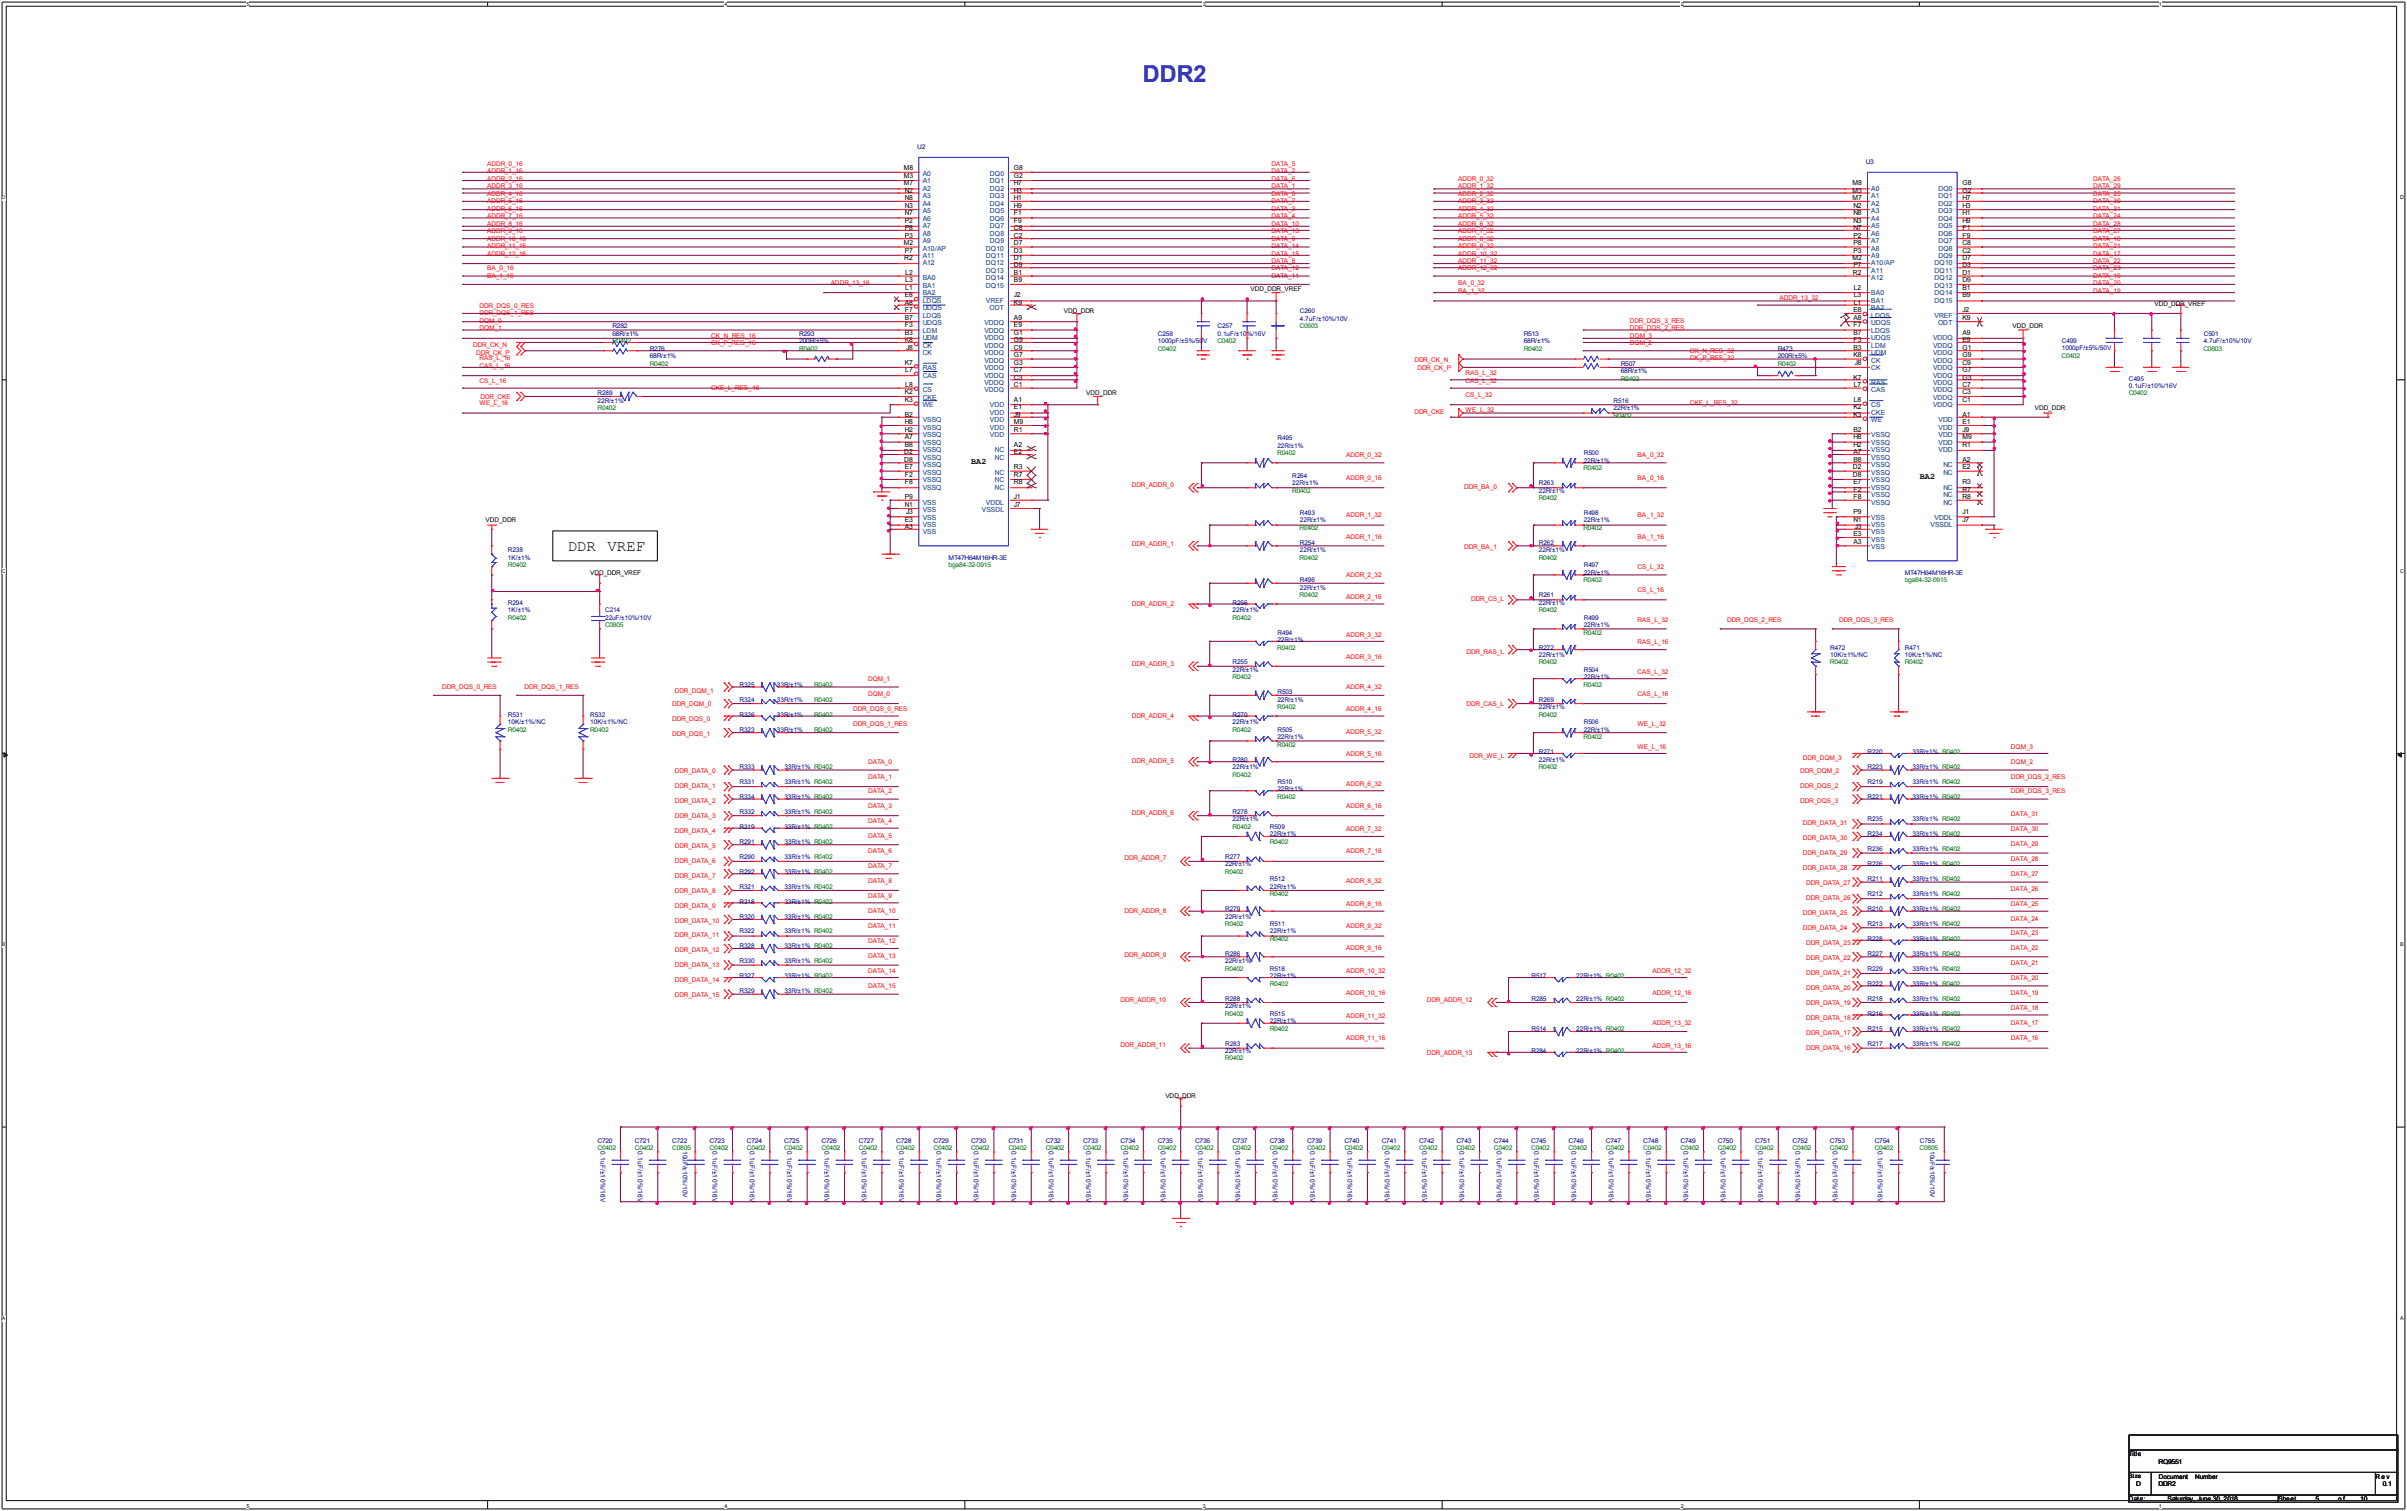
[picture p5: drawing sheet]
<svg xmlns="http://www.w3.org/2000/svg" width="205mm" height="128mm" viewBox="0 0 205 128" stroke-linecap="round" stroke-linejoin="round" font-family="sans-serif">
<defs><g id="words">
<text font-size="2" fill="#00f" x="97.2" y="7">DDR2</text>
<g font-size="1.3">
<text x="48.3" y="46.8">DDR</text>
<text x="51.6" y="46.8">VREF</text>
</g>
<g font-size=".7">
<text x="82.6" y="39.4">BA2</text>
<text x="163.2" y="40.7">BA2</text>
</g>
<g font-size=".6" fill="#f00">
<text x="41.4" y="14.1">ADDR_0_16</text>
<text x="41.4" y="14.7">ADDR_1_16</text>
<text x="41.4" y="15.4">ADDR_2_16</text>
<text x="41.4" y="16">ADDR_3_16</text>
<text x="41.4" y="16.6">ADDR_4_16</text>
<text x="41.4" y="17.3">ADDR_5_16</text>
<text x="41.4" y="17.9">ADDR_6_16</text>
<text x="108.1" y="16">DATA_1</text>
<text x="108.1" y="16.6">DATA_0</text>
<text x="108.1" y="14.7">DATA_2</text>
<text x="108.1" y="17.9">DATA_3</text>
<text x="108.1" y="14.1">DATA_5</text>
<text x="108.1" y="15.4">DATA_6</text>
<text x="108.1" y="17.3">DATA_7</text>
<text x="124" y="15.4">ADDR_0_32</text>
<text x="124" y="16">ADDR_1_32</text>
<text x="124" y="16.6">ADDR_2_32</text>
<text x="124" y="17.3">ADDR_3_32</text>
<text x="124" y="17.9">ADDR_4_32</text>
<text x="177.9" y="17.3">DATA_30</text>
<text x="177.9" y="17.9">DATA_31</text>
<text x="177.9" y="16">DATA_29</text>
<text x="177.9" y="15.4">DATA_26</text>
<text x="177.9" y="16.6">DATA_25</text>
<text x="41.4" y="20.4">ADDR_10_16</text>
<text x="41.4" y="21.1">ADDR_11_16</text>
<text x="41.4" y="21.7">ADDR_12_16</text>
<text x="41.4" y="18.5">ADDR_7_16</text>
<text x="41.4" y="19.2">ADDR_8_16</text>
<text x="41.4" y="19.8">ADDR_9_16</text>
<text x="41.4" y="23">BA_0_16</text>
<text x="41.4" y="23.6">BA_1_16</text>
<text x="108.1" y="18.5">DATA_4</text>
<text x="108.1" y="19.2">DATA_10</text>
<text x="108.1" y="23.6">DATA_11</text>
<text x="108.1" y="23">DATA_12</text>
<text x="108.1" y="19.8">DATA_13</text>
<text x="108.1" y="21.7">DATA_15</text>
<text x="108.1" y="21.1">DATA_14</text>
<text x="108.1" y="20.4">DATA_9</text>
<text x="108.1" y="22.3">DATA_8</text>
<text x="124" y="21.7">ADDR_10_32</text>
<text x="124" y="22.3">ADDR_11_32</text>
<text x="124" y="23">ADDR_12_32</text>
<text x="124" y="18.5">ADDR_5_32</text>
<text x="124" y="19.2">ADDR_6_32</text>
<text x="124" y="19.8">ADDR_7_32</text>
<text x="124" y="20.4">ADDR_8_32</text>
<text x="124" y="21.1">ADDR_9_32</text>
<text x="177.9" y="19.2">DATA_28</text>
<text x="177.9" y="19.8">DATA_27</text>
<text x="177.9" y="18.5">DATA_24</text>
<text x="177.9" y="20.4">DATA_18</text>
<text x="177.9" y="21.1">DATA_21</text>
<text x="177.9" y="23">DATA_23</text>
<text x="177.9" y="22.3">DATA_22</text>
<text x="177.9" y="21.7">DATA_17</text>
<text x="177.9" y="23.6">DATA_16</text>
<text x="40.2" y="29.5">DDR_CK_N</text>
<text x="40.8" y="26.2">DDR_DQS_0_RES</text>
<text x="40.8" y="26.8">DDR_DQS_1_RES</text>
<text x="40.8" y="27.4">DQM_0</text>
<text x="40.8" y="28.1">DQM_1</text>
<text x="60.5" y="28.7">CK_N_RES_16</text>
<text x="60.5" y="29.3">CK_P_RES_16</text>
<text x="70.6" y="24.3">ADDR_13_16</text>
<text x="124" y="24.3">BA_0_32</text>
<text x="124" y="24.9">BA_1_32</text>
<text x="138.6" y="27.4">DDR_DQS_3_RES</text>
<text x="138.6" y="28.1">DDR_DQS_2_RES</text>
<text x="138.6" y="28.7">DQM_3</text>
<text x="138.6" y="29.3">DQM_2</text>
<text x="143.6" y="30">CK_N_RES_32</text>
<text x="151.3" y="25.5">ADDR_13_32</text>
<text x="177.9" y="24.9">DATA_19</text>
<text x="177.9" y="24.3">DATA_20</text>
<text x="40.5" y="30.1">DDR_CK_P</text>
<text x="40.8" y="31.2">CAS_L_16</text>
<text x="40.8" y="30.6">RAS_L_16</text>
<text x="40.8" y="32.5">CS_L_16</text>
<text x="40.8" y="34.4">WE_L_16</text>
<text x="40.9" y="33.9">DDR_CKE</text>
<text x="60.5" y="33.1">CKE_L_RES_16</text>
<text x="120.2" y="35.2">DDR_CKE</text>
<text x="120.2" y="30.8">DDR_CK_N</text>
<text x="120.5" y="31.4">DDR_CK_P</text>
<text x="124.6" y="32.5">CAS_L_32</text>
<text x="124.6" y="33.8">CS_L_32</text>
<text x="124.6" y="31.9">RAS_L_32</text>
<text x="124.6" y="35">WE_L_32</text>
<text x="143.6" y="34.4">CKE_L_RES_32</text>
<text x="143.6" y="30.6">CK_P_RES_32</text>
<text x="96.2" y="41.4">DDR_ADDR_0</text>
<text x="114.4" y="40.8">ADDR_0_16</text>
<text x="114.4" y="38.9">ADDR_0_32</text>
<text x="124.5" y="41.6">DDR_BA_0</text>
<text x="139.2" y="40.8">BA_0_16</text>
<text x="139.2" y="38.9">BA_0_32</text>
<text x="96.2" y="46.4">DDR_ADDR_1</text>
<text x="114.4" y="45.8">ADDR_1_16</text>
<text x="114.4" y="43.9">ADDR_1_32</text>
<text x="124.5" y="46.6">DDR_BA_1</text>
<text x="139.2" y="45.8">BA_1_16</text>
<text x="139.2" y="43.9">BA_1_32</text>
<text x="96.2" y="51.5">DDR_ADDR_2</text>
<text x="114.4" y="50.9">ADDR_2_16</text>
<text x="114.4" y="49">ADDR_2_32</text>
<text x="125.1" y="51.1">DDR_CS_L</text>
<text x="139.2" y="50.3">CS_L_16</text>
<text x="139.2" y="48.4">CS_L_32</text>
<text x="139.2" y="52.8">RAS_L_32</text>
<text x="146.8" y="52.8">DDR_DQS_2_RES</text>
<text x="156.3" y="52.8">DDR_DQS_3_RES</text>
<text x="37.6" y="58.5">DDR_DQS_0_RES</text>
<text x="44.6" y="58.5">DDR_DQS_1_RES</text>
<text x="57.2" y="60">DDR_DQM_0</text>
<text x="57.4" y="58.9">DDR_DQM_1</text>
<text x="73.8" y="59.2">DQM_0</text>
<text x="73.8" y="57.9">DQM_1</text>
<text x="96.2" y="56.6">DDR_ADDR_3</text>
<text x="114.4" y="56">ADDR_3_16</text>
<text x="114.4" y="54.1">ADDR_3_32</text>
<text x="114.4" y="58.5">ADDR_4_32</text>
<text x="124.7" y="55.5">DDR_RAS_L</text>
<text x="124.7" y="60">DDR_CAS_L</text>
<text x="139.2" y="54.7">RAS_L_16</text>
<text x="139.2" y="59.2">CAS_L_16</text>
<text x="139.2" y="57.3">CAS_L_32</text>
<text x="57.2" y="62.5">DDR_DQS_1</text>
<text x="57.2" y="61.3">DDR_DQS_0</text>
<text x="57.4" y="65.7">DDR_DATA_0</text>
<text x="72.5" y="60.4">DDR_DQS_0_RES</text>
<text x="72.5" y="61.7">DDR_DQS_1_RES</text>
<text x="73.8" y="64.9">DATA_0</text>
<text x="96.2" y="61">DDR_ADDR_4</text>
<text x="96.2" y="64.9">DDR_ADDR_5</text>
<text x="114.4" y="60.4">ADDR_4_16</text>
<text x="114.4" y="64.3">ADDR_5_16</text>
<text x="114.4" y="62.4">ADDR_5_32</text>
<text x="124.9" y="64.4">DDR_WE_L</text>
<text x="139.2" y="63.6">WE_L_16</text>
<text x="139.2" y="61.7">WE_L_32</text>
<text x="153" y="65.7">DDR_DQM_2</text>
<text x="153.2" y="64.6">DDR_DQM_3</text>
<text x="170.9" y="64.9">DQM_2</text>
<text x="170.9" y="63.6">DQM_3</text>
<text x="57.4" y="67">DDR_DATA_1</text>
<text x="57.4" y="68.2">DDR_DATA_2</text>
<text x="57.4" y="69.5">DDR_DATA_3</text>
<text x="57.4" y="70.8">DDR_DATA_4</text>
<text x="73.8" y="66.2">DATA_1</text>
<text x="73.8" y="67.4">DATA_2</text>
<text x="73.8" y="68.7">DATA_3</text>
<text x="73.8" y="70">DATA_4</text>
<text x="73.8" y="71.2">DATA_5</text>
<text x="96.2" y="69.3">DDR_ADDR_6</text>
<text x="114.4" y="68.7">ADDR_6_16</text>
<text x="114.4" y="66.8">ADDR_6_32</text>
<text x="114.4" y="70.6">ADDR_7_32</text>
<text x="153" y="68.2">DDR_DQS_3</text>
<text x="153" y="67">DDR_DQS_2</text>
<text x="153.2" y="71.4">DDR_DATA_30</text>
<text x="153.2" y="70.1">DDR_DATA_31</text>
<text x="170.9" y="69.3">DATA_31</text>
<text x="170.9" y="70.6">DATA_30</text>
<text x="170.9" y="71.9">DATA_29</text>
<text x="170.9" y="66.2">DDR_DQS_2_RES</text>
<text x="170.9" y="67.4">DDR_DQS_3_RES</text>
<text x="57.4" y="72">DDR_DATA_5</text>
<text x="57.4" y="73.3">DDR_DATA_6</text>
<text x="57.4" y="74.6">DDR_DATA_7</text>
<text x="57.4" y="75.9">DDR_DATA_8</text>
<text x="57.4" y="77.1">DDR_DATA_9</text>
<text x="73.8" y="72.5">DATA_6</text>
<text x="73.8" y="73.8">DATA_7</text>
<text x="73.8" y="75.1">DATA_8</text>
<text x="73.8" y="76.3">DATA_9</text>
<text x="73.8" y="77.6">DATA_10</text>
<text x="95.6" y="73.1">DDR_ADDR_7</text>
<text x="95.6" y="77.6">DDR_ADDR_8</text>
<text x="114.4" y="72.5">ADDR_7_16</text>
<text x="114.4" y="77">ADDR_8_16</text>
<text x="114.4" y="75.1">ADDR_8_32</text>
<text x="153.2" y="74">DDR_DATA_28</text>
<text x="153.2" y="77.8">DDR_DATA_25</text>
<text x="153.2" y="72.7">DDR_DATA_29</text>
<text x="153.5" y="75.2">DDR_DATA_27</text>
<text x="153.5" y="76.5">DDR_DATA_26</text>
<text x="170.9" y="77">DATA_25</text>
<text x="170.9" y="73.1">DATA_28</text>
<text x="170.9" y="74.4">DATA_27</text>
<text x="170.9" y="75.7">DATA_26</text>
<text x="57.4" y="78.4">DDR_DATA_10</text>
<text x="57.4" y="79.7">DDR_DATA_11</text>
<text x="57.4" y="80.9">DDR_DATA_12</text>
<text x="57.4" y="82.2">DDR_DATA_13</text>
<text x="57.4" y="83.5">DDR_DATA_14</text>
<text x="73.8" y="78.9">DATA_11</text>
<text x="73.8" y="80.1">DATA_12</text>
<text x="73.8" y="81.4">DATA_13</text>
<text x="73.8" y="82.7">DATA_14</text>
<text x="73.8" y="83.9">DATA_15</text>
<text x="95.6" y="81.4">DDR_ADDR_9</text>
<text x="114.4" y="80.8">ADDR_9_16</text>
<text x="114.4" y="78.9">ADDR_9_32</text>
<text x="114.4" y="82.7">ADDR_10_32</text>
<text x="140.5" y="82.7">ADDR_12_32</text>
<text x="153.2" y="79">DDR_DATA_24</text>
<text x="153.5" y="81.6">DDR_DATA_22</text>
<text x="153.5" y="82.8">DDR_DATA_21</text>
<text x="153.5" y="80.3">DDR_DATA_23</text>
<text x="170.9" y="78.2">DATA_24</text>
<text x="170.9" y="79.5">DATA_23</text>
<text x="170.9" y="80.8">DATA_22</text>
<text x="170.9" y="82">DATA_21</text>
<text x="170.9" y="83.3">DATA_20</text>
<text x="57.4" y="84.7">DDR_DATA_15</text>
<text x="95.3" y="85.2">DDR_ADDR_10</text>
<text x="95.3" y="89">DDR_ADDR_11</text>
<text x="114.4" y="84.6">ADDR_10_16</text>
<text x="114.4" y="88.4">ADDR_11_16</text>
<text x="114.4" y="86.5">ADDR_11_32</text>
<text x="121.3" y="85.2">DDR_ADDR_12</text>
<text x="121.3" y="89.6">DDR_ADDR_13</text>
<text x="140.5" y="89">ADDR_13_16</text>
<text x="140.5" y="87.1">ADDR_13_32</text>
<text x="140.5" y="84.6">ADDR_12_16</text>
<text x="153.5" y="86.7">DDR_DATA_18</text>
<text x="153.5" y="87.9">DDR_DATA_17</text>
<text x="153.5" y="89.2">DDR_DATA_16</text>
<text x="153.5" y="84.1">DDR_DATA_20</text>
<text x="153.5" y="85.4">DDR_DATA_19</text>
<text x="170.9" y="84.6">DATA_19</text>
<text x="170.9" y="85.8">DATA_18</text>
<text x="170.9" y="87.1">DATA_17</text>
<text x="170.9" y="88.4">DATA_16</text>
</g>
<g font-size=".6">
<text x="76.8" y="14.5">M8</text>
<text x="76.8" y="15.1">M3</text>
<text x="76.8" y="15.7">M7</text>
<text x="76.9" y="16.4">N2</text>
<text x="76.9" y="17">N8</text>
<text x="76.9" y="17.6">N3</text>
<text x="86.2" y="14.5">G8</text>
<text x="86.2" y="15.1">G2</text>
<text x="86.2" y="15.7">H7</text>
<text x="86.2" y="16.4">H3</text>
<text x="86.2" y="17.6">H9</text>
<text x="86.2" y="17">H1</text>
<text x="157.5" y="15.7">M8</text>
<text x="157.5" y="16.4">M3</text>
<text x="157.5" y="17">M7</text>
<text x="157.6" y="17.6">N2</text>
<text x="166.8" y="15.7">G8</text>
<text x="166.8" y="16.4">G2</text>
<text x="166.8" y="17">H7</text>
<text x="166.8" y="17.6">H3</text>
<text x="76.8" y="20.8">M2</text>
<text x="76.9" y="22.1">R2</text>
<text x="76.9" y="18.3">N7</text>
<text x="76.9" y="18.9">P2</text>
<text x="76.9" y="19.6">P8</text>
<text x="76.9" y="20.2">P3</text>
<text x="76.9" y="21.5">P7</text>
<text x="77" y="23.4">L2</text>
<text x="77" y="24">L3</text>
<text x="86.2" y="18.3">F1</text>
<text x="86.2" y="18.9">F9</text>
<text x="86.2" y="19.6">C8</text>
<text x="86.2" y="20.2">C2</text>
<text x="86.2" y="20.8">D7</text>
<text x="86.2" y="21.5">D3</text>
<text x="86.2" y="22.1">D1</text>
<text x="86.2" y="23.4">B1</text>
<text x="86.2" y="22.7">D9</text>
<text x="86.2" y="24">B9</text>
<text x="157.5" y="22.1">M2</text>
<text x="157.5" y="23.4">R2</text>
<text x="157.6" y="18.3">N8</text>
<text x="157.6" y="18.9">N3</text>
<text x="157.6" y="19.6">N7</text>
<text x="157.6" y="20.2">P2</text>
<text x="157.6" y="20.8">P8</text>
<text x="157.6" y="21.5">P3</text>
<text x="157.6" y="22.7">P7</text>
<text x="166.8" y="18.9">H9</text>
<text x="166.8" y="18.3">H1</text>
<text x="166.8" y="19.6">F1</text>
<text x="166.8" y="20.2">F9</text>
<text x="166.8" y="20.8">C8</text>
<text x="166.8" y="21.5">C2</text>
<text x="166.8" y="22.1">D7</text>
<text x="166.8" y="22.7">D3</text>
<text x="166.8" y="23.4">D1</text>
<text x="166.8" y="24">D9</text>
<text x="76.9" y="25.9">A8</text>
<text x="76.9" y="27.2">B7</text>
<text x="76.9" y="29.1">K8</text>
<text x="76.9" y="25.3">E8</text>
<text x="76.9" y="26.5">F7</text>
<text x="76.9" y="27.8">F3</text>
<text x="76.9" y="28.4">B3</text>
<text x="77" y="24.6">L1</text>
<text x="77" y="29.7">J8</text>
<text x="86.2" y="25.3">J2</text>
<text x="86.2" y="25.9">K9</text>
<text x="86.2" y="27.2">A9</text>
<text x="86.2" y="27.8">E9</text>
<text x="86.2" y="28.4">G1</text>
<text x="86.2" y="29.1">G9</text>
<text x="86.2" y="29.7">C9</text>
<text x="90.4" y="26.6">VDD_DDR</text>
<text x="106.3" y="24.7">VDD_DDR_VREF</text>
<text x="157.6" y="27.2">A8</text>
<text x="157.6" y="28.4">B7</text>
<text x="157.6" y="26.5">E8</text>
<text x="157.6" y="27.8">F7</text>
<text x="157.6" y="29.1">F3</text>
<text x="157.6" y="29.7">B3</text>
<text x="157.6" y="24.6">L2</text>
<text x="157.6" y="25.3">L3</text>
<text x="157.6" y="25.9">L1</text>
<text x="166.8" y="26.5">J2</text>
<text x="166.8" y="27.2">K9</text>
<text x="166.8" y="24.6">B1</text>
<text x="166.8" y="25.3">B9</text>
<text x="166.8" y="28.4">A9</text>
<text x="166.8" y="29.1">E9</text>
<text x="166.8" y="29.7">G1</text>
<text x="171.1" y="27.9">VDD_DDR</text>
<text x="183.1" y="26">VDD_DDR_VREF</text>
<text x="76.9" y="33.5">K2</text>
<text x="76.9" y="34.2">K3</text>
<text x="76.9" y="35.4">B2</text>
<text x="76.9" y="31">K7</text>
<text x="77" y="32.9">L8</text>
<text x="77" y="31.6">L7</text>
<text x="86.2" y="30.3">G7</text>
<text x="86.2" y="31">G3</text>
<text x="86.2" y="31.6">C7</text>
<text x="86.2" y="32.3">C3</text>
<text x="86.2" y="32.9">C1</text>
<text x="86.2" y="34.2">A1</text>
<text x="86.2" y="34.8">E1</text>
<text x="86.2" y="35.4">J9</text>
<text x="92.3" y="33.6">VDD_DDR</text>
<text x="157.6" y="34.8">K2</text>
<text x="157.6" y="35.4">K3</text>
<text x="157.6" y="30.3">K8</text>
<text x="157.6" y="32.3">K7</text>
<text x="157.6" y="34.2">L8</text>
<text x="157.6" y="32.9">L7</text>
<text x="157.7" y="31">J8</text>
<text x="166.8" y="30.3">G9</text>
<text x="166.8" y="31">C9</text>
<text x="166.8" y="31.6">G7</text>
<text x="166.8" y="32.3">G3</text>
<text x="166.8" y="32.9">C7</text>
<text x="166.8" y="33.5">C3</text>
<text x="166.8" y="34.2">C1</text>
<text x="166.8" y="35.4">A1</text>
<text x="173" y="34.9">VDD_DDR</text>
<text x="76.9" y="38.6">D2</text>
<text x="76.9" y="39.2">D8</text>
<text x="76.9" y="36.1">H8</text>
<text x="76.9" y="36.7">H2</text>
<text x="76.9" y="37.3">A7</text>
<text x="76.9" y="38">B8</text>
<text x="76.9" y="39.9">E7</text>
<text x="76.9" y="40.5">F2</text>
<text x="76.9" y="41.1">F8</text>
<text x="86.2" y="36.7">R1</text>
<text x="86.2" y="36.1">M9</text>
<text x="86.2" y="38.6">E2</text>
<text x="86.2" y="38">A2</text>
<text x="86.2" y="39.9">R3</text>
<text x="86.2" y="40.5">R7</text>
<text x="86.2" y="41.1">R8</text>
<text x="157.5" y="39.9">D2</text>
<text x="157.5" y="40.5">D8</text>
<text x="157.6" y="36.7">B2</text>
<text x="157.6" y="37.3">H8</text>
<text x="157.6" y="38">H2</text>
<text x="157.6" y="38.6">A7</text>
<text x="157.6" y="39.2">B8</text>
<text x="157.6" y="41.1">E7</text>
<text x="157.6" y="41.8">F2</text>
<text x="166.8" y="38">R1</text>
<text x="166.8" y="37.3">M9</text>
<text x="166.8" y="36.1">E1</text>
<text x="166.8" y="36.7">J9</text>
<text x="166.8" y="39.9">E2</text>
<text x="166.8" y="39.2">A2</text>
<text x="166.8" y="41.1">R3</text>
<text x="166.8" y="41.8">R7</text>
<text x="41.3" y="44.4">VDD_DDR</text>
<text x="76.9" y="42.4">P9</text>
<text x="76.9" y="43">N1</text>
<text x="76.9" y="44.3">E3</text>
<text x="76.9" y="45">A3</text>
<text x="77" y="43.7">J3</text>
<text x="86.2" y="42.4">J1</text>
<text x="86.2" y="43">J7</text>
<text x="157.6" y="42.4">F8</text>
<text x="157.6" y="43.7">P9</text>
<text x="157.6" y="44.3">N1</text>
<text x="157.6" y="45.6">E3</text>
<text x="157.6" y="46.2">A3</text>
<text x="157.7" y="45">J3</text>
<text x="166.8" y="42.4">R8</text>
<text x="166.8" y="43.7">J1</text>
<text x="166.8" y="44.3">J7</text>
<text x="50.2" y="48.8">VDD_DDR_VREF</text>
<text x="99.1" y="93.3">VDD_DDR</text>
<text x="181" y="123.8">Title</text>
<text x="183.5" y="124.4">RQ9551</text>
<text x="183.5" y="125.7">Document</text>
<text x="186.6" y="125.7">Number</text>
<text x="201.9" y="125.7">R e v</text>
<text x="181" y="127.6">Date:</text>
<text x="181.6" y="126.3">D</text>
<text x="183.5" y="126.3">DDR2</text>
<text x="184.3" y="127.6">Saturday, June 30, 2018</text>
<text x="193.7" y="127.6">Sheet</text>
<text x="196.8" y="127.6">5</text>
<text x="198.8" y="127.6">o f</text>
<text x="200.6" y="127.6">10</text>
<text x="202.5" y="126.3">0.1</text>
</g>
<g font-size=".6" fill="#000080">
<text x="78" y="12.7">U2</text>
<text x="158.6" y="13.9">U3</text>
<text x="52.1" y="27.9">R282</text>
<text x="52.1" y="28.5">68R/±1%</text>
<text x="55.2" y="29.8">R276</text>
<text x="67.9" y="28.5">R293</text>
<text x="67.9" y="29.2">200R/±5%</text>
<text x="98.4" y="28.5">C258</text>
<text x="98.4" y="29.1">1000pF/±5%/50V</text>
<text x="103.5" y="27.9">C257</text>
<text x="103.5" y="28.5">0.1uF/±10%/16V</text>
<text x="110.5" y="26.6">C260</text>
<text x="110.5" y="27.3">4.7uF/±10%/10V</text>
<text x="129.5" y="28.5">R513</text>
<text x="129.5" y="29.2">68R/±1%</text>
<text x="151.1" y="29.8">R473</text>
<text x="175.3" y="29.2">C499</text>
<text x="175.3" y="29.8">1000pF/±5%/50V</text>
<text x="187.3" y="28.5">C501</text>
<text x="187.3" y="29.2">4.7uF/±10%/10V</text>
<text x="50.8" y="33.6">R289</text>
<text x="50.8" y="34.2">22R/±1%</text>
<text x="55.2" y="30.4">68R/±1%</text>
<text x="137.2" y="34.2">R516</text>
<text x="137.2" y="34.9">22R/±1%</text>
<text x="137.8" y="31.1">R507</text>
<text x="137.8" y="31.7">68R/±1%</text>
<text x="151.1" y="30.4">200R/±5%</text>
<text x="181" y="32.3">C495</text>
<text x="181" y="33">0.1uF/±10%/16V</text>
<text x="108.6" y="37.4">R495</text>
<text x="108.6" y="38.1">22R/±1%</text>
<text x="109.9" y="40.6">R264</text>
<text x="109.9" y="41.2">22R/±1%</text>
<text x="130.8" y="41.2">R263</text>
<text x="130.8" y="41.9">22R/±1%</text>
<text x="134.6" y="38.7">R500</text>
<text x="134.6" y="39.3">22R/±1%</text>
<text x="43.2" y="46.9">R238</text>
<text x="43.2" y="47.6">1K/±1%</text>
<text x="80.6" y="47.6">MT47H64M16HR-3E</text>
<text x="110.5" y="43.8">R493</text>
<text x="110.5" y="44.4">22R/±1%</text>
<text x="110.5" y="46.3">R254</text>
<text x="110.5" y="46.9">22R/±1%</text>
<text x="130.8" y="46.3">R262</text>
<text x="130.8" y="46.9">22R/±1%</text>
<text x="134.6" y="43.8">R498</text>
<text x="134.6" y="44.4">22R/±1%</text>
<text x="43.2" y="51.4">R294</text>
<text x="43.2" y="52">1K/±1%</text>
<text x="51.4" y="52">C214</text>
<text x="51.4" y="52.7">22uF/±10%/10V</text>
<text x="104.8" y="51.4">R256</text>
<text x="104.8" y="52">22R/±1%</text>
<text x="108.6" y="53.9">R494</text>
<text x="110.5" y="49.5">R496</text>
<text x="110.5" y="50.1">22R/±1%</text>
<text x="130.8" y="50.8">R261</text>
<text x="130.8" y="51.4">22R/±1%</text>
<text x="134.6" y="52.7">R499</text>
<text x="134.6" y="53.3">22R/±1%</text>
<text x="134.6" y="48.2">R497</text>
<text x="134.6" y="48.8">22R/±1%</text>
<text x="161.9" y="48.8">MT47H64M16HR-3E</text>
<text x="62.9" y="58.4">R325</text>
<text x="62.9" y="59.6">R324</text>
<text x="66" y="58.4">33R/±1%</text>
<text x="66" y="59.6">33R/±1%</text>
<text x="104.8" y="56.5">R255</text>
<text x="104.8" y="57.1">22R/±1%</text>
<text x="108.6" y="54.6">22R/±1%</text>
<text x="108.6" y="59">R503</text>
<text x="108.6" y="59.6">22R/±1%</text>
<text x="130.8" y="55.2">R272</text>
<text x="130.8" y="55.8">22R/±1%</text>
<text x="130.8" y="59.6">R269</text>
<text x="134.6" y="57.1">R504</text>
<text x="134.6" y="57.7">22R/±1%</text>
<text x="155.6" y="55.2">R472</text>
<text x="155.6" y="55.8">10K/±1%/NC</text>
<text x="161.9" y="55.2">R471</text>
<text x="161.9" y="55.8">10K/±1%/NC</text>
<text x="43.2" y="60.9">R531</text>
<text x="43.2" y="61.5">10K/±1%/NC</text>
<text x="50.2" y="60.9">R532</text>
<text x="50.2" y="61.5">10K/±1%/NC</text>
<text x="62.9" y="65.4">R333</text>
<text x="62.9" y="60.9">R326</text>
<text x="62.9" y="62.2">R323</text>
<text x="66" y="60.9">33R/±1%</text>
<text x="66" y="62.2">33R/±1%</text>
<text x="66.7" y="65.4">33R/±1% R0402</text>
<text x="104.8" y="60.9">R270</text>
<text x="104.8" y="61.5">22R/±1%</text>
<text x="104.8" y="64.7">R280</text>
<text x="104.8" y="65.4">22R/±1%</text>
<text x="108.6" y="62.2">R505</text>
<text x="108.6" y="62.8">22R/±1%</text>
<text x="130.8" y="60.3">22R/±1%</text>
<text x="130.8" y="64.1">R271</text>
<text x="130.8" y="64.7">22R/±1%</text>
<text x="134.6" y="61.5">R506</text>
<text x="134.6" y="62.2">22R/±1%</text>
<text x="158.8" y="65.4">R223</text>
<text x="158.8" y="64.1">R220</text>
<text x="162.6" y="65.4">33R/±1% R0402</text>
<text x="162.6" y="64.1">33R/±1% R0402</text>
<text x="62.9" y="71.7">R291</text>
<text x="62.9" y="67.9">R334</text>
<text x="62.9" y="70.4">R319</text>
<text x="62.9" y="66.6">R331</text>
<text x="62.9" y="69.2">R332</text>
<text x="66.7" y="71.7">33R/±1% R0402</text>
<text x="66.7" y="67.9">33R/±1% R0402</text>
<text x="66.7" y="70.4">33R/±1% R0402</text>
<text x="66.7" y="66.6">33R/±1% R0402</text>
<text x="66.7" y="69.2">33R/±1% R0402</text>
<text x="104.8" y="69.2">R278</text>
<text x="104.8" y="69.8">22R/±1%</text>
<text x="108" y="70.4">R509</text>
<text x="108" y="71.1">22R/±1%</text>
<text x="108.6" y="66.6">R510</text>
<text x="108.6" y="67.3">22R/±1%</text>
<text x="158.8" y="71.1">R234</text>
<text x="158.8" y="67.9">R221</text>
<text x="158.8" y="69.8">R235</text>
<text x="158.8" y="66.6">R219</text>
<text x="162.6" y="71.1">33R/±1% R0402</text>
<text x="162.6" y="67.9">33R/±1% R0402</text>
<text x="162.6" y="69.8">33R/±1% R0402</text>
<text x="162.6" y="66.6">33R/±1% R0402</text>
<text x="62.9" y="76.8">R318</text>
<text x="62.9" y="74.2">R292</text>
<text x="62.9" y="73">R290</text>
<text x="62.9" y="75.5">R321</text>
<text x="66.7" y="76.8">33R/±1% R0402</text>
<text x="66.7" y="74.2">33R/±1% R0402</text>
<text x="66.7" y="73">33R/±1% R0402</text>
<text x="66.7" y="75.5">33R/±1% R0402</text>
<text x="104.1" y="73">R277</text>
<text x="104.1" y="73.6">22R/±1%</text>
<text x="104.1" y="77.4">R279</text>
<text x="108" y="74.9">R512</text>
<text x="108" y="75.5">22R/±1%</text>
<text x="158.8" y="76.2">R212</text>
<text x="158.8" y="74.9">R211</text>
<text x="158.8" y="77.4">R210</text>
<text x="158.8" y="73.6">R226</text>
<text x="158.8" y="72.3">R236</text>
<text x="162.6" y="76.2">33R/±1% R0402</text>
<text x="162.6" y="74.9">33R/±1% R0402</text>
<text x="162.6" y="77.4">33R/±1% R0402</text>
<text x="162.6" y="73.6">33R/±1% R0402</text>
<text x="162.6" y="72.3">33R/±1% R0402</text>
<text x="62.9" y="79.3">R322</text>
<text x="62.9" y="81.9">R330</text>
<text x="62.9" y="83.1">R327</text>
<text x="62.9" y="80.6">R328</text>
<text x="62.9" y="78.1">R320</text>
<text x="66.7" y="79.3">33R/±1% R0402</text>
<text x="66.7" y="81.9">33R/±1% R0402</text>
<text x="66.7" y="83.1">33R/±1% R0402</text>
<text x="66.7" y="80.6">33R/±1% R0402</text>
<text x="66.7" y="78.1">33R/±1% R0402</text>
<text x="104.1" y="81.2">R286</text>
<text x="104.1" y="81.9">22R/±1%</text>
<text x="104.1" y="78.1">22R/±1%</text>
<text x="108" y="78.7">R511</text>
<text x="108" y="79.3">22R/±1%</text>
<text x="108" y="82.5">R518</text>
<text x="108" y="83.1">22R/±1%</text>
<text x="130.2" y="83.1">R517</text>
<text x="134" y="83.1">22R/±1% R0402</text>
<text x="158.8" y="82.5">R229</text>
<text x="158.8" y="78.7">R213</text>
<text x="158.8" y="81.2">R227</text>
<text x="158.8" y="80">R228</text>
<text x="158.8" y="83.8">R222</text>
<text x="162.6" y="82.5">33R/±1% R0402</text>
<text x="162.6" y="78.7">33R/±1% R0402</text>
<text x="162.6" y="81.2">33R/±1% R0402</text>
<text x="162.6" y="80">33R/±1% R0402</text>
<text x="162.6" y="83.8">33R/±1% R0402</text>
<text x="62.9" y="84.4">R329</text>
<text x="66.7" y="84.4">33R/±1% R0402</text>
<text x="104.1" y="88.9">R283</text>
<text x="104.1" y="89.5">22R/±1%</text>
<text x="104.1" y="85">R288</text>
<text x="104.1" y="85.7">22R/±1%</text>
<text x="108" y="86.3">R515</text>
<text x="108" y="86.9">22R/±1%</text>
<text x="130.2" y="89.5">R284</text>
<text x="130.2" y="85">R285</text>
<text x="130.2" y="87.6">R514</text>
<text x="134" y="89.5">22R/±1% R0402</text>
<text x="134" y="85">22R/±1% R0402</text>
<text x="134" y="87.6">22R/±1% R0402</text>
<text x="158.8" y="86.3">R216</text>
<text x="158.8" y="88.9">R217</text>
<text x="158.8" y="85">R218</text>
<text x="158.8" y="87.6">R215</text>
<text x="162.6" y="86.3">33R/±1% R0402</text>
<text x="162.6" y="88.9">33R/±1% R0402</text>
<text x="162.6" y="85">33R/±1% R0402</text>
<text x="162.6" y="87.6">33R/±1% R0402</text>
<text x="50.8" y="97.1">C720</text>
<text x="51" y="97.8" transform="rotate(90 51 97.8)">0.1uF/±10%/16V</text>
<text x="54" y="97.1">C721</text>
<text x="54.2" y="97.8" transform="rotate(90 54.2 97.8)">0.1uF/±10%/16V</text>
<text x="57.2" y="97.1">C722</text>
<text x="58" y="97.8" transform="rotate(90 58 97.8)">10uF/±10%/10V</text>
<text x="60.3" y="97.1">C723</text>
<text x="60.6" y="97.8" transform="rotate(90 60.6 97.8)">0.1uF/±10%/16V</text>
<text x="63.5" y="97.1">C724</text>
<text x="63.7" y="97.8" transform="rotate(90 63.7 97.8)">0.1uF/±10%/16V</text>
<text x="66.7" y="97.1">C725</text>
<text x="66.9" y="97.8" transform="rotate(90 66.9 97.8)">0.1uF/±10%/16V</text>
<text x="69.8" y="97.1">C726</text>
<text x="70.1" y="97.8" transform="rotate(90 70.1 97.8)">0.1uF/±10%/16V</text>
<text x="73" y="97.1">C727</text>
<text x="73.3" y="97.8" transform="rotate(90 73.3 97.8)">0.1uF/±10%/16V</text>
<text x="76.2" y="97.1">C728</text>
<text x="76.4" y="97.8" transform="rotate(90 76.4 97.8)">0.1uF/±10%/16V</text>
<text x="79.4" y="97.1">C729</text>
<text x="79.6" y="97.8" transform="rotate(90 79.6 97.8)">0.1uF/±10%/16V</text>
<text x="82.5" y="97.1">C730</text>
<text x="82.8" y="97.8" transform="rotate(90 82.8 97.8)">0.1uF/±10%/16V</text>
<text x="85.7" y="97.1">C731</text>
<text x="86" y="97.8" transform="rotate(90 86 97.8)">0.1uF/±10%/16V</text>
<text x="88.9" y="97.1">C732</text>
<text x="89.1" y="97.8" transform="rotate(90 89.1 97.8)">0.1uF/±10%/16V</text>
<text x="92.1" y="97.1">C733</text>
<text x="92.3" y="97.8" transform="rotate(90 92.3 97.8)">0.1uF/±10%/16V</text>
<text x="95.2" y="97.1">C734</text>
<text x="95.5" y="97.8" transform="rotate(90 95.5 97.8)">0.1uF/±10%/16V</text>
<text x="98.4" y="97.1">C735</text>
<text x="98.7" y="97.8" transform="rotate(90 98.7 97.8)">0.1uF/±10%/16V</text>
<text x="101.6" y="97.1">C736</text>
<text x="101.8" y="97.8" transform="rotate(90 101.8 97.8)">0.1uF/±10%/16V</text>
<text x="104.8" y="97.1">C737</text>
<text x="105" y="97.8" transform="rotate(90 105 97.8)">0.1uF/±10%/16V</text>
<text x="107.9" y="97.1">C738</text>
<text x="108.2" y="97.8" transform="rotate(90 108.2 97.8)">0.1uF/±10%/16V</text>
<text x="111.1" y="97.1">C739</text>
<text x="111.4" y="97.8" transform="rotate(90 111.4 97.8)">0.1uF/±10%/16V</text>
<text x="114.3" y="97.1">C740</text>
<text x="114.5" y="97.8" transform="rotate(90 114.5 97.8)">0.1uF/±10%/16V</text>
<text x="117.5" y="97.1">C741</text>
<text x="117.7" y="97.8" transform="rotate(90 117.7 97.8)">0.1uF/±10%/16V</text>
<text x="120.6" y="97.1">C742</text>
<text x="120.9" y="97.8" transform="rotate(90 120.9 97.8)">0.1uF/±10%/16V</text>
<text x="123.8" y="97.1">C743</text>
<text x="124.1" y="97.8" transform="rotate(90 124.1 97.8)">0.1uF/±10%/16V</text>
<text x="127" y="97.1">C744</text>
<text x="127.2" y="97.8" transform="rotate(90 127.2 97.8)">0.1uF/±10%/16V</text>
<text x="130.2" y="97.1">C745</text>
<text x="130.4" y="97.8" transform="rotate(90 130.4 97.8)">0.1uF/±10%/16V</text>
<text x="133.3" y="97.1">C746</text>
<text x="133.6" y="97.8" transform="rotate(90 133.6 97.8)">0.1uF/±10%/16V</text>
<text x="136.5" y="97.1">C747</text>
<text x="136.8" y="97.8" transform="rotate(90 136.8 97.8)">0.1uF/±10%/16V</text>
<text x="139.7" y="97.1">C748</text>
<text x="139.9" y="97.8" transform="rotate(90 139.9 97.8)">0.1uF/±10%/16V</text>
<text x="142.9" y="97.1">C749</text>
<text x="143.1" y="97.8" transform="rotate(90 143.1 97.8)">0.1uF/±10%/16V</text>
<text x="146" y="97.1">C750</text>
<text x="146.3" y="97.8" transform="rotate(90 146.3 97.8)">0.1uF/±10%/16V</text>
<text x="149.2" y="97.1">C751</text>
<text x="149.5" y="97.8" transform="rotate(90 149.5 97.8)">0.1uF/±10%/16V</text>
<text x="152.4" y="97.1">C752</text>
<text x="152.6" y="97.8" transform="rotate(90 152.6 97.8)">0.1uF/±10%/16V</text>
<text x="155.6" y="97.1">C753</text>
<text x="155.8" y="97.8" transform="rotate(90 155.8 97.8)">0.1uF/±10%/16V</text>
<text x="159.4" y="97.1">C754</text>
<text x="159.6" y="97.8" transform="rotate(90 159.6 97.8)">0.1uF/±10%/16V</text>
<text x="163.2" y="97.1">C755</text>
<text x="164.1" y="97.8" transform="rotate(90 164.1 97.8)">10uF/±10%/10V</text>
</g>
<g font-size=".6" fill="#004080">
<text x="78.4" y="14.9">A0</text>
<text x="78.4" y="15.6">A1</text>
<text x="78.4" y="16.2">A2</text>
<text x="78.4" y="16.8">A3</text>
<text x="78.4" y="17.5">A4</text>
<text x="84.2" y="14.9">DQ0</text>
<text x="84.2" y="15.6">DQ1</text>
<text x="84.2" y="16.2">DQ2</text>
<text x="84.2" y="16.8">DQ3</text>
<text x="84.2" y="17.5">DQ4</text>
<text x="159.1" y="16.2">A0</text>
<text x="159.1" y="16.8">A1</text>
<text x="159.1" y="17.5">A2</text>
<text x="164.8" y="16.2">DQ0</text>
<text x="164.8" y="16.8">DQ1</text>
<text x="164.8" y="17.5">DQ2</text>
<text x="78.4" y="18.1">A5</text>
<text x="78.4" y="18.8">A6</text>
<text x="78.4" y="19.4">A7</text>
<text x="78.4" y="20">A8</text>
<text x="78.4" y="20.7">A9</text>
<text x="78.4" y="21.3">A10/AP</text>
<text x="78.4" y="21.9">A11</text>
<text x="78.4" y="22.6">A12</text>
<text x="78.4" y="23.8">BA0</text>
<text x="83.8" y="21.3">DQ10</text>
<text x="83.8" y="21.9">DQ11</text>
<text x="83.8" y="22.6">DQ12</text>
<text x="83.8" y="23.8">DQ14</text>
<text x="83.8" y="23.2">DQ13</text>
<text x="84.2" y="18.1">DQ5</text>
<text x="84.2" y="18.8">DQ6</text>
<text x="84.2" y="19.4">DQ7</text>
<text x="84.2" y="20">DQ8</text>
<text x="84.2" y="20.7">DQ9</text>
<text x="159.1" y="18.1">A3</text>
<text x="159.1" y="18.8">A4</text>
<text x="159.1" y="19.4">A5</text>
<text x="159.1" y="20">A6</text>
<text x="159.1" y="20.7">A7</text>
<text x="159.1" y="21.3">A8</text>
<text x="159.1" y="21.9">A9</text>
<text x="159.1" y="22.6">A10/AP</text>
<text x="159.1" y="23.2">A11</text>
<text x="159.1" y="23.8">A12</text>
<text x="164.5" y="22.6">DQ10</text>
<text x="164.5" y="23.2">DQ11</text>
<text x="164.5" y="23.8">DQ12</text>
<text x="164.8" y="18.1">DQ3</text>
<text x="164.8" y="19.4">DQ5</text>
<text x="164.8" y="18.8">DQ4</text>
<text x="164.8" y="20">DQ6</text>
<text x="164.8" y="20.7">DQ7</text>
<text x="164.8" y="21.3">DQ8</text>
<text x="164.8" y="21.9">DQ9</text>
<text x="78.4" y="24.5">BA1</text>
<text x="78.4" y="26.4">UDQS</text>
<text x="78.4" y="27.6">UDQS</text>
<text x="78.4" y="29.5">CK</text>
<text x="78.4" y="25.1">BA2</text>
<text x="78.4" y="25.7">LDQS</text>
<text x="78.4" y="27">LDQS</text>
<text x="78.4" y="28.3">LDM</text>
<text x="78.4" y="28.9">UDM</text>
<text x="83.7" y="27.6">VDDQ</text>
<text x="83.7" y="28.3">VDDQ</text>
<text x="83.7" y="28.9">VDDQ</text>
<text x="83.7" y="29.5">VDDQ</text>
<text x="83.8" y="25.7">VREF</text>
<text x="83.8" y="24.5">DQ15</text>
<text x="84.1" y="26.4">ODT</text>
<text x="159.1" y="25.1">BA0</text>
<text x="159.1" y="25.7">BA1</text>
<text x="159.1" y="27.6">UDQS</text>
<text x="159.1" y="28.9">UDQS</text>
<text x="159.1" y="26.4">BA2</text>
<text x="159.1" y="27">LDQS</text>
<text x="159.1" y="28.3">LDQS</text>
<text x="159.1" y="29.5">LDM</text>
<text x="164.3" y="28.9">VDDQ</text>
<text x="164.3" y="29.5">VDDQ</text>
<text x="164.5" y="27">VREF</text>
<text x="164.5" y="25.1">DQ14</text>
<text x="164.5" y="24.5">DQ13</text>
<text x="164.5" y="25.7">DQ15</text>
<text x="164.7" y="27.6">ODT</text>
<text x="78.4" y="33.4">CS</text>
<text x="78.4" y="34">CKE</text>
<text x="78.4" y="34.6">WE</text>
<text x="78.4" y="35.9">VSSQ</text>
<text x="78.4" y="30.2">CK</text>
<text x="78.4" y="31.5">RAS</text>
<text x="78.4" y="32.1">CAS</text>
<text x="83.7" y="30.2">VDDQ</text>
<text x="83.7" y="30.8">VDDQ</text>
<text x="83.7" y="31.5">VDDQ</text>
<text x="83.7" y="32.1">VDDQ</text>
<text x="83.7" y="32.7">VDDQ</text>
<text x="83.7" y="33.4">VDDQ</text>
<text x="84.2" y="34.6">VDD</text>
<text x="84.2" y="35.3">VDD</text>
<text x="84.2" y="35.9">VDD</text>
<text x="159.1" y="34.6">CS</text>
<text x="159.1" y="35.3">CKE</text>
<text x="159.1" y="35.9">WE</text>
<text x="159.1" y="30.8">CK</text>
<text x="159.1" y="31.5">CK</text>
<text x="159.1" y="32.7">RAS</text>
<text x="159.1" y="33.4">CAS</text>
<text x="159.1" y="30.2">UDM</text>
<text x="164.3" y="30.2">VDDQ</text>
<text x="164.3" y="30.8">VDDQ</text>
<text x="164.3" y="31.5">VDDQ</text>
<text x="164.3" y="32.1">VDDQ</text>
<text x="164.3" y="32.7">VDDQ</text>
<text x="164.3" y="33.4">VDDQ</text>
<text x="164.3" y="34">VDDQ</text>
<text x="164.3" y="34.6">VDDQ</text>
<text x="164.8" y="35.9">VDD</text>
<text x="78.4" y="36.5">VSSQ</text>
<text x="78.4" y="37.2">VSSQ</text>
<text x="78.4" y="37.8">VSSQ</text>
<text x="78.4" y="38.4">VSSQ</text>
<text x="78.4" y="39.1">VSSQ</text>
<text x="78.4" y="39.7">VSSQ</text>
<text x="78.4" y="40.3">VSSQ</text>
<text x="78.4" y="41">VSSQ</text>
<text x="78.4" y="41.6">VSSQ</text>
<text x="84.2" y="37.2">VDD</text>
<text x="84.2" y="36.5">VDD</text>
<text x="84.6" y="39.1">NC</text>
<text x="84.6" y="38.4">NC</text>
<text x="84.6" y="40.3">NC</text>
<text x="84.6" y="41">NC</text>
<text x="84.6" y="41.6">NC</text>
<text x="159.1" y="37.2">VSSQ</text>
<text x="159.1" y="37.8">VSSQ</text>
<text x="159.1" y="38.4">VSSQ</text>
<text x="159.1" y="39.1">VSSQ</text>
<text x="159.1" y="39.7">VSSQ</text>
<text x="159.1" y="40.3">VSSQ</text>
<text x="159.1" y="41">VSSQ</text>
<text x="159.1" y="41.6">VSSQ</text>
<text x="164.8" y="38.4">VDD</text>
<text x="164.8" y="37.8">VDD</text>
<text x="164.8" y="36.5">VDD</text>
<text x="164.8" y="37.2">VDD</text>
<text x="165.2" y="40.3">NC</text>
<text x="165.2" y="39.7">NC</text>
<text x="165.2" y="41.6">NC</text>
<text x="78.4" y="42.9">VSS</text>
<text x="78.4" y="43.5">VSS</text>
<text x="78.4" y="44.2">VSS</text>
<text x="78.4" y="44.8">VSS</text>
<text x="78.4" y="45.4">VSS</text>
<text x="83.5" y="43.5">VSSDL</text>
<text x="83.8" y="42.9">VDDL</text>
<text x="159.1" y="42.2">VSSQ</text>
<text x="159.1" y="42.9">VSSQ</text>
<text x="159.1" y="44.2">VSS</text>
<text x="159.1" y="44.8">VSS</text>
<text x="159.1" y="45.4">VSS</text>
<text x="159.1" y="46.1">VSS</text>
<text x="159.1" y="46.7">VSS</text>
<text x="164.1" y="44.8">VSSDL</text>
<text x="164.5" y="44.2">VDDL</text>
<text x="165.2" y="42.2">NC</text>
<text x="165.2" y="42.9">NC</text>
</g>
<g font-size=".6" fill="#008000">
<text x="52.1" y="29.2">R0402</text>
<text x="67.9" y="29.8">R0402</text>
<text x="98.4" y="29.8">C0402</text>
<text x="103.5" y="29.2">C0402</text>
<text x="110.5" y="27.9">C0603</text>
<text x="129.5" y="29.8">R0402</text>
<text x="187.3" y="29.8">C0603</text>
<text x="50.8" y="34.9">R0402</text>
<text x="55.2" y="31.1">R0402</text>
<text x="137.1" y="35.5">R0402</text>
<text x="137.8" y="32.3">R0402</text>
<text x="151.1" y="31.1">R0402</text>
<text x="175.2" y="30.4">C0402</text>
<text x="181" y="33.6">C0402</text>
<text x="108.6" y="38.7">R0402</text>
<text x="109.8" y="41.9">R0402</text>
<text x="134.6" y="40">R0402</text>
<text x="110.5" y="45">R0402</text>
<text x="110.5" y="47.6">R0402</text>
<text x="130.8" y="42.5">R0402</text>
<text x="130.8" y="47.6">R0402</text>
<text x="134.6" y="45">R0402</text>
<text x="43.2" y="48.2">R0402</text>
<text x="43.2" y="52.7">R0402</text>
<text x="51.4" y="53.3">C0805</text>
<text x="80.6" y="48.2">bga84-32-0915</text>
<text x="104.8" y="52.7">R0402</text>
<text x="110.5" y="50.8">R0402</text>
<text x="130.8" y="52">R0402</text>
<text x="134.6" y="53.9">R0402</text>
<text x="134.6" y="49.5">R0402</text>
<text x="161.9" y="49.5">bga84-32-0915</text>
<text x="69.2" y="58.4">R0402</text>
<text x="69.2" y="59.6">R0402</text>
<text x="104.8" y="57.7">R0402</text>
<text x="108.6" y="55.2">R0402</text>
<text x="130.8" y="56.5">R0402</text>
<text x="134.6" y="58.4">R0402</text>
<text x="155.6" y="56.5">R0402</text>
<text x="161.9" y="56.5">R0402</text>
<text x="43.2" y="62.2">R0402</text>
<text x="50.2" y="62.2">R0402</text>
<text x="69.2" y="60.9">R0402</text>
<text x="69.2" y="62.2">R0402</text>
<text x="104.8" y="62.2">R0402</text>
<text x="104.8" y="66">R0402</text>
<text x="108.6" y="60.3">R0402</text>
<text x="108.6" y="63.5">R0402</text>
<text x="130.8" y="60.9">R0402</text>
<text x="130.8" y="65.4">R0402</text>
<text x="134.6" y="62.8">R0402</text>
<text x="104.8" y="70.4">R0402</text>
<text x="107.9" y="71.7">R0402</text>
<text x="108.6" y="67.9">R0402</text>
<text x="104.1" y="74.2">R0402</text>
<text x="107.9" y="76.2">R0402</text>
<text x="104.1" y="82.5">R0402</text>
<text x="104.1" y="78.7">R0402</text>
<text x="107.9" y="80">R0402</text>
<text x="107.9" y="83.8">R0402</text>
<text x="104.1" y="86.3">R0402</text>
<text x="107.9" y="87.6">R0402</text>
<text x="104.1" y="90.1">R0402</text>
<text x="50.8" y="97.7">C0402</text>
<text x="54" y="97.7">C0402</text>
<text x="57.1" y="97.7">C0805</text>
<text x="60.3" y="97.7">C0402</text>
<text x="63.5" y="97.7">C0402</text>
<text x="66.7" y="97.7">C0402</text>
<text x="69.8" y="97.7">C0402</text>
<text x="73" y="97.7">C0402</text>
<text x="76.2" y="97.7">C0402</text>
<text x="79.4" y="97.7">C0402</text>
<text x="82.5" y="97.7">C0402</text>
<text x="85.7" y="97.7">C0402</text>
<text x="88.9" y="97.7">C0402</text>
<text x="92.1" y="97.7">C0402</text>
<text x="95.2" y="97.7">C0402</text>
<text x="98.4" y="97.7">C0402</text>
<text x="101.6" y="97.7">C0402</text>
<text x="104.8" y="97.7">C0402</text>
<text x="107.9" y="97.7">C0402</text>
<text x="111.1" y="97.7">C0402</text>
<text x="114.3" y="97.7">C0402</text>
<text x="117.5" y="97.7">C0402</text>
<text x="120.6" y="97.7">C0402</text>
<text x="123.8" y="97.7">C0402</text>
<text x="127" y="97.7">C0402</text>
<text x="130.2" y="97.7">C0402</text>
<text x="133.3" y="97.7">C0402</text>
<text x="136.5" y="97.7">C0402</text>
<text x="139.7" y="97.7">C0402</text>
<text x="142.9" y="97.7">C0402</text>
<text x="146" y="97.7">C0402</text>
<text x="149.2" y="97.7">C0402</text>
<text x="152.4" y="97.7">C0402</text>
<text x="155.6" y="97.7">C0402</text>
<text x="159.4" y="97.7">C0402</text>
<text x="163.2" y="97.7">C0805</text>
</g>
<g font-size=".5">
<text x="21" y=".5">5</text>
<text x="61.6" y=".5">4</text>
<text x="102.2" y=".5">3</text>
<text x="142.9" y=".5">2</text>
<text x="183.5" y=".5">1</text>
<text x=".2" y="16.9">D</text>
<text x="204" y="16.9">D</text>
<text x=".2" y="48.7">C</text>
<text x="204" y="48.7">C</text>
<text x=".2" y="80.4">B</text>
<text x="204" y="80.4">B</text>
<text x=".2" y="112.2">A</text>
<text x="204" y="112.2">A</text>
<text x="181" y="125.6">Size</text>
<text x="21" y="128.1">5</text>
<text x="61.6" y="128.1">4</text>
<text x="102.2" y="128.1">3</text>
<text x="142.9" y="128.1">2</text>
<text x="183.5" y="128.1">1</text>
</g>
</g></defs>
<path d="M.2 .2h204.2v128h-204.2zM.5 .5h203.2v127h-203.2z" fill="none" stroke="#000" stroke-width=".09"/>
<g fill="#fff">
<path d="M21 .1h.2v.5h-.2z"/>
<path d="M21 127.8h.2v.5h-.2z"/>
</g>
<path d="M41.5 .2v.3M41.5 127.5v.7" fill="none" stroke="#000" stroke-width=".09"/>
<g fill="#fff">
<path d="M61.6 .1h.2v.5h-.2z"/>
<path d="M61.6 127.8h.2v.5h-.2z"/>
</g>
<path d="M82 .2v.3M82 127.5v.7" fill="none" stroke="#000" stroke-width=".09"/>
<g fill="#fff">
<path d="M102.2 .1h.2v.5h-.2z"/>
<path d="M102.2 127.8h.2v.5h-.2z"/>
</g>
<path d="M122.6 .2v.3M122.6 127.5v.7" fill="none" stroke="#000" stroke-width=".09"/>
<g fill="#fff">
<path d="M142.9 .1h.2v.5h-.2z"/>
<path d="M142.9 127.8h.2v.5h-.2z"/>
</g>
<path d="M163.2 .2v.3M163.2 127.5v.7" fill="none" stroke="#000" stroke-width=".09"/>
<g fill="#fff">
<path d="M183.5 .1h.2v.5h-.2z"/>
<path d="M183.5 127.8h.2v.5h-.2z"/>
<path d="M.2 16.5h.3v.6h-.3z"/>
<path d="M204 16.5h.3v.6h-.3z"/>
<path d="M.2 48.3h.3v.5h-.3z"/>
<path d="M204 48.3h.3v.5h-.3z"/>
</g>
<path d="M.2 32.3h.3M203.7 32.3h.7" fill="none" stroke="#000" stroke-width=".09"/>
<g fill="#fff">
<path d="M.2 80h.2v.6h-.2z"/>
<path d="M204 80h.3v.6h-.3z"/>
</g>
<path d="M.2 64h.3M.3 64l.3 .2-.3 .1zM203.7 64h.7M203.8 64.2l.3-.2v.3z" fill="none" stroke="#000" stroke-width=".09"/>
<path d="M.3 64l.3 .2-.3 .1zM203.8 64.2l.3-.2v.3z" fill="#000"/>
<g fill="#fff">
<path d="M.2 111.8h.3v.5h-.3z"/>
<path d="M204 111.8h.3v.5h-.3z"/>
</g>
<path d="M47 45.1h8.9v2.6h-8.9zM.2 95.8h.3M203.7 95.8h.7" fill="none" stroke="#000" stroke-width=".09"/>
<path d="M128.2 89.4h.1M128.2 89.4h3.2M133.9 89.4h.1M133.9 89.4h9.5" fill="none" stroke="#800040" stroke-width=".09"/>
<circle cx="128.2" cy="89.6" r=".11" fill="#f0f"/>
<circle cx="128.2" cy="89.6" r=".11" fill="none" stroke="#f0f" stroke-width=".09"/>
<g fill="none" stroke="#800040" stroke-width=".09">
<path d="M75.7 34.4h.1M75.7 34.4v.7M75.7 34.4h.7M76.4 34.4h.1M52.7 95.8h.1M52.7 99.7h.1M52.7 95.8v2.1M52.7 99.7v2.4M52.7 95.8h3.2M55.9 95.8h.1M55.9 95.8v2.1M127.2 89.4h.1"/>
<path d="M128.2 87.7h.1M128.2 87.7h3.2M128.2 87.7v1.7h-1M133.9 87.7h.1M133.9 87.7h9.5M165.3 95.8h.1M165.3 99.7h.1M165.3 95.8v2.1M165.3 99.7v2.4h-3.9M161.4 102.1h.1"/>
</g>
<circle cx="55.9" cy="95.9" r=".11" fill="#f0f"/>
<circle cx="55.9" cy="95.9" r=".11" fill="none" stroke="#f0f" stroke-width=".09"/>
<path d="M55.9 95.8h.1M55.9 99.7h.1M55.9 95.8h3.2M55.9 99.7v2.4M59.1 99.7h.1M59.1 99.7v2.4h-6.4M52.7 102.1h.1M55.9 102.1h.1" fill="none" stroke="#800040" stroke-width=".09"/>
<circle cx="59" cy="102.3" r=".11" fill="#f0f"/>
<circle cx="59" cy="102.3" r=".11" fill="none" stroke="#f0f" stroke-width=".09"/>
<circle cx="55.9" cy="102.3" r=".11" fill="#f0f"/>
<circle cx="55.9" cy="102.3" r=".11" fill="none" stroke="#f0f" stroke-width=".09"/>
<path d="M59.1 95.8h.1M59.1 95.8v2.1" fill="none" stroke="#800040" stroke-width=".09"/>
<circle cx="59" cy="95.9" r=".11" fill="#f0f"/>
<circle cx="59" cy="95.9" r=".11" fill="none" stroke="#f0f" stroke-width=".09"/>
<path d="M59.1 95.8h.1M59.1 95.8h3.2M62.3 95.8h.1M62.3 95.8v2.1" fill="none" stroke="#800040" stroke-width=".09"/>
<circle cx="62.2" cy="95.9" r=".11" fill="#f0f"/>
<circle cx="62.2" cy="95.9" r=".11" fill="none" stroke="#f0f" stroke-width=".09"/>
<path d="M62.3 95.8h.1M62.3 99.7h.1M62.3 95.8h3.1M62.3 99.7v2.4M65.4 99.7h.1M65.4 99.7v2.4h-6.3M59.1 102.1h.1M62.3 102.1h.1" fill="none" stroke="#800040" stroke-width=".09"/>
<circle cx="65.4" cy="102.3" r=".11" fill="#f0f"/>
<circle cx="65.4" cy="102.3" r=".11" fill="none" stroke="#f0f" stroke-width=".09"/>
<circle cx="62.2" cy="102.3" r=".11" fill="#f0f"/>
<circle cx="62.2" cy="102.3" r=".11" fill="none" stroke="#f0f" stroke-width=".09"/>
<path d="M65.4 95.8h.1M65.4 95.8v2.1" fill="none" stroke="#800040" stroke-width=".09"/>
<circle cx="65.4" cy="95.9" r=".11" fill="#f0f"/>
<circle cx="65.4" cy="95.9" r=".11" fill="none" stroke="#f0f" stroke-width=".09"/>
<path d="M65.4 95.8h.1M65.4 95.8h3.2M68.6 95.8h.1M68.6 95.8v2.1" fill="none" stroke="#800040" stroke-width=".09"/>
<circle cx="68.6" cy="95.9" r=".11" fill="#f0f"/>
<circle cx="68.6" cy="95.9" r=".11" fill="none" stroke="#f0f" stroke-width=".09"/>
<path d="M68.6 95.8h.1M68.6 99.7h.1M68.6 95.8h3.2M68.6 99.7v2.4h-3.2M71.8 99.7h.1M71.8 99.7v2.4M65.4 102.1h.1" fill="none" stroke="#800040" stroke-width=".09"/>
<circle cx="71.7" cy="102.3" r=".11" fill="#f0f"/>
<circle cx="71.7" cy="102.3" r=".11" fill="none" stroke="#f0f" stroke-width=".09"/>
<path d="M68.6 102.1h.1M68.6 102.1h3.2" fill="none" stroke="#800040" stroke-width=".09"/>
<circle cx="68.6" cy="102.3" r=".11" fill="#f0f"/>
<circle cx="68.6" cy="102.3" r=".11" fill="none" stroke="#f0f" stroke-width=".09"/>
<path d="M71.8 95.8h.1M71.8 95.8v2.1" fill="none" stroke="#800040" stroke-width=".09"/>
<circle cx="71.7" cy="95.9" r=".11" fill="#f0f"/>
<circle cx="71.7" cy="95.9" r=".11" fill="none" stroke="#f0f" stroke-width=".09"/>
<path d="M71.8 95.8h.1M71.8 95.8h3.2M75 95.8h.1M75 95.8v2.1" fill="none" stroke="#800040" stroke-width=".09"/>
<circle cx="74.9" cy="95.9" r=".11" fill="#f0f"/>
<circle cx="74.9" cy="95.9" r=".11" fill="none" stroke="#f0f" stroke-width=".09"/>
<path d="M75 95.8h.1M75 99.7h.1M75 95.8h3.1M75 99.7v2.4M78.1 99.7h.1M78.1 99.7v2.4h-6.3M71.8 102.1h.1M75 102.1h.1" fill="none" stroke="#800040" stroke-width=".09"/>
<circle cx="78.1" cy="102.3" r=".11" fill="#f0f"/>
<circle cx="78.1" cy="102.3" r=".11" fill="none" stroke="#f0f" stroke-width=".09"/>
<circle cx="74.9" cy="102.3" r=".11" fill="#f0f"/>
<circle cx="74.9" cy="102.3" r=".11" fill="none" stroke="#f0f" stroke-width=".09"/>
<path d="M62.3 66.9h.1M62.3 66.9h1.7M66.9 66.9h.1M66.9 66.9h9.5M78.1 95.8h.1M78.1 95.8v2.1" fill="none" stroke="#800040" stroke-width=".09"/>
<circle cx="78.1" cy="95.9" r=".11" fill="#f0f"/>
<circle cx="78.1" cy="95.9" r=".11" fill="none" stroke="#f0f" stroke-width=".09"/>
<path d="M62.3 67.9h.1M62.3 67.9h1.7M66.9 67.9h.1M66.9 67.9h9.5M78.1 95.8h.1M78.1 95.8h3.2M81.3 95.8h.1M81.3 95.8v2.1" fill="none" stroke="#800040" stroke-width=".09"/>
<circle cx="81.3" cy="95.9" r=".11" fill="#f0f"/>
<circle cx="81.3" cy="95.9" r=".11" fill="none" stroke="#f0f" stroke-width=".09"/>
<path d="M66.9 69.3h.1M66.9 69.3h9.5M81.3 95.8h.1M81.3 99.7h.1M81.3 95.8h3.2M81.3 99.7v2.4" fill="none" stroke="#800040" stroke-width=".09"/>
<circle cx="81.3" cy="102.3" r=".11" fill="#f0f"/>
<circle cx="81.3" cy="102.3" r=".11" fill="none" stroke="#f0f" stroke-width=".09"/>
<path d="M62.3 69.3h.1M62.3 70.4h.1M62.3 69.3h1.7M62.3 70.4h1.7M66.9 70.4h.1M66.9 70.4h9.5M84.5 99.7h.1M84.5 99.7v2.4M78.1 102.1h.1M78.1 102.1h3.2" fill="none" stroke="#800040" stroke-width=".09"/>
<circle cx="84.4" cy="102.3" r=".11" fill="#f0f"/>
<circle cx="84.4" cy="102.3" r=".11" fill="none" stroke="#f0f" stroke-width=".09"/>
<path d="M62.3 71.8h.1M62.3 71.8h1.7M66.9 71.8h.1M66.9 71.8h9.5M84.5 95.8h.1M84.5 95.8v2.1M81.3 102.1h.1M81.3 102.1h3.2" fill="none" stroke="#800040" stroke-width=".09"/>
<circle cx="84.4" cy="95.9" r=".11" fill="#f0f"/>
<circle cx="84.4" cy="95.9" r=".11" fill="none" stroke="#f0f" stroke-width=".09"/>
<path d="M62.3 73.2h.1M62.3 73.2h1.7M66.9 73.2h.1M66.9 73.2h9.5M84.5 95.8h.1M84.5 95.8h3.2M87.7 95.8h.1M87.7 95.8v2.1" fill="none" stroke="#800040" stroke-width=".09"/>
<circle cx="87.6" cy="95.9" r=".11" fill="#f0f"/>
<circle cx="87.6" cy="95.9" r=".11" fill="none" stroke="#f0f" stroke-width=".09"/>
<g fill="none" stroke="#800040" stroke-width=".09">
<path d="M62.3 74.3h.1M62.3 75.7h.1M62.3 74.3h1.7M62.3 75.7h1.7M66.9 74.3h.1M66.9 75.7h.1M66.9 74.3h9.5M66.9 75.7h9.5M87.7 95.8h.1M87.7 99.7h.1M87.7 95.8h3.1M87.7 99.7v2.4h-3.2"/>
<path d="M90.8 95.8h.1M90.8 95.8v2.1M84.5 102.1h.1"/>
</g>
<circle cx="90.8" cy="95.9" r=".11" fill="#f0f"/>
<circle cx="90.8" cy="95.9" r=".11" fill="none" stroke="#f0f" stroke-width=".09"/>
<path d="M62.3 76.7h.1M62.3 76.7h1.7M66.9 76.7h.1M66.9 76.7h9.5M90.8 95.8h.1M90.8 99.7h.1M90.8 95.8h3.2M90.8 99.7v2.4h-3.1M87.7 102.1h.1" fill="none" stroke="#800040" stroke-width=".09"/>
<circle cx="90.8" cy="102.3" r=".11" fill="#f0f"/>
<circle cx="90.8" cy="102.3" r=".11" fill="none" stroke="#f0f" stroke-width=".09"/>
<circle cx="87.6" cy="102.3" r=".11" fill="#f0f"/>
<circle cx="87.6" cy="102.3" r=".11" fill="none" stroke="#f0f" stroke-width=".09"/>
<path d="M62.3 78.1h.1M62.3 78.1h1.7M66.9 78.1h.1M66.9 79.6h.1M66.9 78.1h9.5M66.9 79.6h9.5M94 99.7h.1M94 99.7v2.4" fill="none" stroke="#800040" stroke-width=".09"/>
<circle cx="94" cy="102.3" r=".11" fill="#f0f"/>
<circle cx="94" cy="102.3" r=".11" fill="none" stroke="#f0f" stroke-width=".09"/>
<path d="M62.3 79.6h.1M62.3 79.6h1.7M62.3 80.6h.1M62.3 80.6h1.7M66.9 80.6h.1M66.9 80.6h9.5M94 95.8h.1M94 95.8v2.1M90.8 102.1h.1M90.8 102.1h3.2" fill="none" stroke="#800040" stroke-width=".09"/>
<circle cx="94" cy="95.9" r=".11" fill="#f0f"/>
<circle cx="94" cy="95.9" r=".11" fill="none" stroke="#f0f" stroke-width=".09"/>
<path d="M62.3 82h.1M62.3 82h1.7M66.9 82h.1M66.9 82h9.5M94 95.8h.1M94 95.8h3.2M97.2 95.8h.1M97.2 95.8v2.1" fill="none" stroke="#800040" stroke-width=".09"/>
<circle cx="97.1" cy="95.9" r=".11" fill="#f0f"/>
<circle cx="97.1" cy="95.9" r=".11" fill="none" stroke="#f0f" stroke-width=".09"/>
<g fill="none" stroke="#800040" stroke-width=".09">
<path d="M62.3 83.1h.1M62.3 84.5h.1M62.3 83.1h1.7M62.3 84.5h1.7M66.9 83.1h.1M66.9 84.5h.1M66.9 83.1h9.5M66.9 84.5h9.5M97.2 95.8h.1M97.2 99.7h.1M97.2 95.8h3.2M97.2 99.7v2.4h-3.2"/>
<path d="M94 102.1h.1"/>
</g>
<circle cx="97.1" cy="102.3" r=".11" fill="#f0f"/>
<circle cx="97.1" cy="102.3" r=".11" fill="none" stroke="#f0f" stroke-width=".09"/>
<path d="M100.4 99.7h.1M100.4 95.8h.1M100.4 95.8v2.1M100.4 99.7v2.4h-3.2M100.4 95.8h3.1M97.2 102.1h.1" fill="none" stroke="#800040" stroke-width=".09"/>
<circle cx="103.5" cy="95.9" r=".11" fill="#f0f"/>
<circle cx="103.5" cy="95.9" r=".11" fill="none" stroke="#f0f" stroke-width=".09"/>
<circle cx="100.3" cy="95.9" r=".11" fill="#f0f"/>
<circle cx="100.3" cy="95.9" r=".11" fill="none" stroke="#f0f" stroke-width=".09"/>
<path d="M103.5 95.8h.1M103.5 99.7h.1M103.5 95.8v2.1M103.5 99.7v2.4h-3.1M103.5 95.8h3.2M100.4 102.1h.1" fill="none" stroke="#800040" stroke-width=".09"/>
<circle cx="103.5" cy="102.3" r=".11" fill="#f0f"/>
<circle cx="103.5" cy="102.3" r=".11" fill="none" stroke="#f0f" stroke-width=".09"/>
<circle cx="100.3" cy="102.3" r=".11" fill="#f0f"/>
<circle cx="100.3" cy="102.3" r=".11" fill="none" stroke="#f0f" stroke-width=".09"/>
<path d="M106.7 99.7h.1M106.7 95.8h.1M106.7 95.8v2.1M106.7 99.7v2.4h-3.2M103.5 102.1h.1" fill="none" stroke="#800040" stroke-width=".09"/>
<circle cx="106.7" cy="95.9" r=".11" fill="#f0f"/>
<circle cx="106.7" cy="95.9" r=".11" fill="none" stroke="#f0f" stroke-width=".09"/>
<path d="M106.7 95.8h.1M106.7 95.8h3.2M109.9 95.8h.1M109.9 95.8v2.1" fill="none" stroke="#800040" stroke-width=".09"/>
<circle cx="109.8" cy="95.9" r=".11" fill="#f0f"/>
<circle cx="109.8" cy="95.9" r=".11" fill="none" stroke="#f0f" stroke-width=".09"/>
<path d="M109.9 95.8h.1M109.9 99.7h.1M109.9 95.8h3.2M109.9 99.7v2.4h-3.2M106.7 102.1h.1" fill="none" stroke="#800040" stroke-width=".09"/>
<circle cx="109.8" cy="102.3" r=".11" fill="#f0f"/>
<circle cx="109.8" cy="102.3" r=".11" fill="none" stroke="#f0f" stroke-width=".09"/>
<circle cx="106.7" cy="102.3" r=".11" fill="#f0f"/>
<circle cx="106.7" cy="102.3" r=".11" fill="none" stroke="#f0f" stroke-width=".09"/>
<path d="M113.1 95.8h.1M113.1 95.8v2.1" fill="none" stroke="#800040" stroke-width=".09"/>
<circle cx="113" cy="95.9" r=".11" fill="#f0f"/>
<circle cx="113" cy="95.9" r=".11" fill="none" stroke="#f0f" stroke-width=".09"/>
<path d="M113.1 95.8h.1M113.1 99.7h.1M113.1 95.8h3.1M113.1 99.7v2.4M116.2 99.7h.1M116.2 99.7v2.4h-6.3M109.9 102.1h.1M113.1 102.1h.1" fill="none" stroke="#800040" stroke-width=".09"/>
<circle cx="116.2" cy="102.3" r=".11" fill="#f0f"/>
<circle cx="116.2" cy="102.3" r=".11" fill="none" stroke="#f0f" stroke-width=".09"/>
<circle cx="113" cy="102.3" r=".11" fill="#f0f"/>
<circle cx="113" cy="102.3" r=".11" fill="none" stroke="#f0f" stroke-width=".09"/>
<path d="M116.2 95.8h.1M116.2 95.8v2.1" fill="none" stroke="#800040" stroke-width=".09"/>
<circle cx="116.2" cy="95.9" r=".11" fill="#f0f"/>
<circle cx="116.2" cy="95.9" r=".11" fill="none" stroke="#f0f" stroke-width=".09"/>
<path d="M116.2 95.8h.1M116.2 95.8h3.2M119.4 95.8h.1M119.4 95.8v2.1" fill="none" stroke="#800040" stroke-width=".09"/>
<circle cx="119.4" cy="95.9" r=".11" fill="#f0f"/>
<circle cx="119.4" cy="95.9" r=".11" fill="none" stroke="#f0f" stroke-width=".09"/>
<path d="M119.4 95.8h.1M119.4 99.7h.1M119.4 95.8h3.2M119.4 99.7v2.4" fill="none" stroke="#800040" stroke-width=".09"/>
<circle cx="119.4" cy="102.3" r=".11" fill="#f0f"/>
<circle cx="119.4" cy="102.3" r=".11" fill="none" stroke="#f0f" stroke-width=".09"/>
<path d="M122.6 99.7h.1M122.6 99.7v2.4M116.2 102.1h.1M116.2 102.1h3.2" fill="none" stroke="#800040" stroke-width=".09"/>
<circle cx="122.5" cy="102.3" r=".11" fill="#f0f"/>
<circle cx="122.5" cy="102.3" r=".11" fill="none" stroke="#f0f" stroke-width=".09"/>
<path d="M122.6 95.8h.1M122.6 95.8v2.1M119.4 102.1h.1M119.4 102.1h3.2" fill="none" stroke="#800040" stroke-width=".09"/>
<circle cx="122.5" cy="95.9" r=".11" fill="#f0f"/>
<circle cx="122.5" cy="95.9" r=".11" fill="none" stroke="#f0f" stroke-width=".09"/>
<path d="M122.6 95.8h.1M122.6 95.8h3.2M125.8 95.8h.1M125.8 95.8v2.1" fill="none" stroke="#800040" stroke-width=".09"/>
<circle cx="125.7" cy="95.9" r=".11" fill="#f0f"/>
<circle cx="125.7" cy="95.9" r=".11" fill="none" stroke="#f0f" stroke-width=".09"/>
<path d="M42.5 63.7h.1M42.5 63.7v2.4M125.8 95.8h.1M125.8 99.7h.1M125.8 95.8h3.1M125.8 99.7v2.4M128.9 99.7h.1M128.9 99.7v2.4h-6.3M122.6 102.1h.1M125.8 102.1h.1" fill="none" stroke="#800040" stroke-width=".09"/>
<circle cx="128.9" cy="102.3" r=".11" fill="#f0f"/>
<circle cx="128.9" cy="102.3" r=".11" fill="none" stroke="#f0f" stroke-width=".09"/>
<circle cx="125.7" cy="102.3" r=".11" fill="#f0f"/>
<circle cx="125.7" cy="102.3" r=".11" fill="none" stroke="#f0f" stroke-width=".09"/>
<path d="M128.9 95.8h.1M128.9 95.8v2.1" fill="none" stroke="#800040" stroke-width=".09"/>
<circle cx="128.9" cy="95.9" r=".11" fill="#f0f"/>
<circle cx="128.9" cy="95.9" r=".11" fill="none" stroke="#f0f" stroke-width=".09"/>
<path d="M128.9 95.8h.1M128.9 95.8h3.2M132.1 95.8h.1M132.1 95.8v2.1" fill="none" stroke="#800040" stroke-width=".09"/>
<circle cx="132.1" cy="95.9" r=".11" fill="#f0f"/>
<circle cx="132.1" cy="95.9" r=".11" fill="none" stroke="#f0f" stroke-width=".09"/>
<path d="M132.1 95.8h.1M132.1 99.7h.1M132.1 95.8h3.2M132.1 99.7v2.4M135.3 99.7h.1M135.3 99.7v2.4h-6.4M128.9 102.1h.1M132.1 102.1h.1" fill="none" stroke="#800040" stroke-width=".09"/>
<circle cx="135.2" cy="102.3" r=".11" fill="#f0f"/>
<circle cx="135.2" cy="102.3" r=".11" fill="none" stroke="#f0f" stroke-width=".09"/>
<circle cx="132.1" cy="102.3" r=".11" fill="#f0f"/>
<circle cx="132.1" cy="102.3" r=".11" fill="none" stroke="#f0f" stroke-width=".09"/>
<path d="M135.3 95.8h.1M135.3 95.8v2.1" fill="none" stroke="#800040" stroke-width=".09"/>
<circle cx="135.2" cy="95.9" r=".11" fill="#f0f"/>
<circle cx="135.2" cy="95.9" r=".11" fill="none" stroke="#f0f" stroke-width=".09"/>
<path d="M135.3 95.8h.1M135.3 95.8h3.2M138.5 95.8h.1M138.5 95.8v2.1" fill="none" stroke="#800040" stroke-width=".09"/>
<circle cx="138.4" cy="95.9" r=".11" fill="#f0f"/>
<circle cx="138.4" cy="95.9" r=".11" fill="none" stroke="#f0f" stroke-width=".09"/>
<path d="M138.5 95.8h.1M138.5 99.7h.1M138.5 95.8h3.1M138.5 99.7v2.4h-3.2M141.6 95.8h.1M141.6 95.8v2.1M135.3 102.1h.1" fill="none" stroke="#800040" stroke-width=".09"/>
<circle cx="141.6" cy="95.9" r=".11" fill="#f0f"/>
<circle cx="141.6" cy="95.9" r=".11" fill="none" stroke="#f0f" stroke-width=".09"/>
<path d="M141.6 95.8h.1M141.6 99.7h.1M141.6 95.8h3.2M141.6 99.7v2.4h-3.1M138.5 102.1h.1" fill="none" stroke="#800040" stroke-width=".09"/>
<circle cx="141.6" cy="102.3" r=".11" fill="#f0f"/>
<circle cx="141.6" cy="102.3" r=".11" fill="none" stroke="#f0f" stroke-width=".09"/>
<circle cx="138.4" cy="102.3" r=".11" fill="#f0f"/>
<circle cx="138.4" cy="102.3" r=".11" fill="none" stroke="#f0f" stroke-width=".09"/>
<path d="M144.8 99.7h.1M144.8 95.8h.1M144.8 95.8v2.1M144.8 99.7v2.4h-3.2M141.6 102.1h.1" fill="none" stroke="#800040" stroke-width=".09"/>
<circle cx="144.8" cy="95.9" r=".11" fill="#f0f"/>
<circle cx="144.8" cy="95.9" r=".11" fill="none" stroke="#f0f" stroke-width=".09"/>
<path d="M144.8 95.8h.1M144.8 95.8h3.2M148 95.8h.1M148 95.8v2.1" fill="none" stroke="#800040" stroke-width=".09"/>
<circle cx="147.9" cy="95.9" r=".11" fill="#f0f"/>
<circle cx="147.9" cy="95.9" r=".11" fill="none" stroke="#f0f" stroke-width=".09"/>
<path d="M148 95.8h.1M148 99.7h.1M148 95.8h3.2M148 99.7v2.4h-3.2M144.8 102.1h.1" fill="none" stroke="#800040" stroke-width=".09"/>
<circle cx="147.9" cy="102.3" r=".11" fill="#f0f"/>
<circle cx="147.9" cy="102.3" r=".11" fill="none" stroke="#f0f" stroke-width=".09"/>
<circle cx="144.8" cy="102.3" r=".11" fill="#f0f"/>
<circle cx="144.8" cy="102.3" r=".11" fill="none" stroke="#f0f" stroke-width=".09"/>
<path d="M151.2 99.7h.1M151.2 95.8h.1M151.2 95.8v2.1M151.2 99.7v2.4h-3.2M148 102.1h.1" fill="none" stroke="#800040" stroke-width=".09"/>
<circle cx="151.1" cy="95.9" r=".11" fill="#f0f"/>
<circle cx="151.1" cy="95.9" r=".11" fill="none" stroke="#f0f" stroke-width=".09"/>
<path d="M151.2 95.8h.1M151.2 95.8h3.1M154.3 95.8h.1M154.3 95.8v2.1" fill="none" stroke="#800040" stroke-width=".09"/>
<circle cx="154.3" cy="95.9" r=".11" fill="#f0f"/>
<circle cx="154.3" cy="95.9" r=".11" fill="none" stroke="#f0f" stroke-width=".09"/>
<path d="M154.3 95.8h.1M154.3 99.7h.1M154.3 95.8h3.2M154.3 99.7v2.4h-3.1M151.2 102.1h.1" fill="none" stroke="#800040" stroke-width=".09"/>
<circle cx="154.3" cy="102.3" r=".11" fill="#f0f"/>
<circle cx="154.3" cy="102.3" r=".11" fill="none" stroke="#f0f" stroke-width=".09"/>
<circle cx="151.1" cy="102.3" r=".11" fill="#f0f"/>
<circle cx="151.1" cy="102.3" r=".11" fill="none" stroke="#f0f" stroke-width=".09"/>
<path d="M157.5 99.7h.1M157.5 99.7v2.4" fill="none" stroke="#800040" stroke-width=".09"/>
<circle cx="157.5" cy="102.3" r=".11" fill="#f0f"/>
<circle cx="157.5" cy="102.3" r=".11" fill="none" stroke="#f0f" stroke-width=".09"/>
<path d="M157.5 95.8h.1M157.5 95.8v2.1M154.3 102.1h.1M154.3 102.1h3.2" fill="none" stroke="#800040" stroke-width=".09"/>
<circle cx="157.5" cy="95.9" r=".11" fill="#f0f"/>
<circle cx="157.5" cy="95.9" r=".11" fill="none" stroke="#f0f" stroke-width=".09"/>
<path d="M161.4 95.8h.1M161.4 95.8h3.9M161.4 95.8v2.1" fill="none" stroke="#800040" stroke-width=".09"/>
<circle cx="161.3" cy="95.9" r=".11" fill="#f0f"/>
<circle cx="161.3" cy="95.9" r=".11" fill="none" stroke="#f0f" stroke-width=".09"/>
<path d="M161.4 99.7h.1M161.4 99.7v2.4" fill="none" stroke="#800040" stroke-width=".09"/>
<circle cx="161.3" cy="102.3" r=".11" fill="#f0f"/>
<circle cx="161.3" cy="102.3" r=".11" fill="none" stroke="#f0f" stroke-width=".09"/>
<g fill="none" stroke="#800040" stroke-width=".09">
<path d="M121.9 16.1h.1M121.9 16.4h.1M121.9 17.1h.1M121.9 17.8h.1M121.9 18.5h.1M121.9 19.2h.1M121.9 19.6h.1M121.9 16.1h34.9M121.9 16.4h34.9M121.9 17.1h34.9M121.9 17.8h34.9M121.9 18.5h34.9"/>
<path d="M121.9 19.2h34.9M121.9 19.6h34.9M70 24.9h.1M70 24.9h6.4M121.9 22.4h.1M121.9 22.8h.1M121.9 23.5h.1M121.9 20.3h.1M121.9 21h.1M121.9 21.7h.1M121.9 24.9h.1M121.9 25.6h.1"/>
<path d="M121.9 24.9h34.9M121.9 22.4h34.9M121.9 22.8h34.9M121.9 23.5h34.9M121.9 20.3h34.9M121.9 21h34.9M121.9 21.7h34.9M121.9 25.6h34.9M123.3 33h.1M123.3 34.4h.1M123.3 32.3h.1M123.3 35.5h.1"/>
<path d="M123.3 33h33.5M123.3 34.4h33.5M123.3 32.3h33.5M123.3 35.5h33.5M124.4 35.1h.1M124.4 35.1h10.2M137.1 35.1h.1M137.1 35.1h19.7M149.4 25.9h.1M149.4 25.9h7.4M36.9 59.1h.1M36.9 59.1h5.6"/>
<path d="M41.8 53.4h.1M41.8 45h.1M41.8 50.3h.1M41.8 48.9h.1M41.8 45v1.4M41.8 48.9v2.1M41.8 53.4v2.5M42.5 59.1h.1M42.5 59.1v1.8M43.9 59.1h.1M43.9 59.1h5.7M49.6 59.1h.1"/>
<path d="M49.6 59.1v1.8M51 50.3h.1M51 53.4h.1M51 50.3v1M51 53.4v2.5M62.3 59.8h.1M62.3 58.4h.1M62.3 59.8h1.7M62.3 58.4h1.7M66.9 59.8h.1M66.9 58.4h.1M66.9 59.8h9.5"/>
<path d="M66.9 58.4h9.5M102.1 41.5h.1M102.1 41.5h3.9M108.5 41.5h.1M108.5 41.5h9.2M154.3 53.4h.1M154.3 53.4v1.1M161.4 53.4h.1M161.4 53.4v1.1M49.6 63.7h.1M49.6 63.7v2.4M62.3 65.4h.1"/>
<path d="M62.3 60.9h.1M62.3 62.3h.1M62.3 65.4h1.7M62.3 60.9h1.7M62.3 62.3h1.7M66.9 65.4h.1M66.9 60.9h.1M66.9 62.3h.1M66.9 65.4h9.5M66.9 60.9h9.5M66.9 62.3h9.5M158.2 77.4h.1"/>
<path d="M158.2 78.8h.1M158.2 70h.1M158.2 71.1h.1M158.2 72.5h.1M158.2 73.6h.1M158.2 79.9h.1M158.2 75h.1M158.2 76.4h.1M158.2 65.4h.1M158.2 64h.1M158.2 66.9h.1M158.2 67.9h.1"/>
<path d="M158.2 65.4h1.8M158.2 77.4h1.8M158.2 78.8h1.8M158.2 70h1.8M158.2 71.1h1.8M158.2 72.5h1.8M158.2 73.6h1.8M158.2 79.9h1.8M158.2 75h1.8M158.2 76.4h1.8M158.2 64h1.8M158.2 66.9h1.8"/>
<path d="M158.2 67.9h1.8M162.5 77.4h.1M162.5 78.8h.1M162.5 70h.1M162.5 71.1h.1M162.5 72.5h.1M162.5 73.6h.1M162.5 79.9h.1M162.5 75h.1M162.5 76.4h.1M162.5 65.4h.1M162.5 64h.1"/>
<path d="M162.5 66.9h.1M162.5 67.9h.1M162.5 65.4h11.6M162.5 77.4h11.6M162.5 78.8h11.6M162.5 70h11.6M162.5 71.1h11.6M162.5 72.5h11.6M162.5 73.6h11.6M162.5 79.9h11.6M162.5 75h11.6M162.5 76.4h11.6"/>
<path d="M162.5 64h11.6M162.5 66.9h11.6M162.5 67.9h11.6M100.4 94h.1M100.4 94v1.8M157.5 95.8h.1M157.5 95.8h3.9M158.2 85.2h.1M158.2 86.3h.1M158.2 87.7h.1M158.2 89.1h.1M158.2 81.3h.1"/>
<path d="M158.2 82.7h.1M158.2 83.8h.1M158.2 85.2h1.8M158.2 86.3h1.8M158.2 87.7h1.8M158.2 89.1h1.8M158.2 81.3h1.8M158.2 82.7h1.8M158.2 83.8h1.8M162.5 85.2h.1M162.5 86.3h.1M162.5 87.7h.1"/>
<path d="M162.5 89.1h.1M162.5 81.3h.1M162.5 82.7h.1M162.5 83.8h.1M162.5 85.2h11.6M162.5 86.3h11.6M162.5 87.7h11.6M162.5 89.1h11.6M162.5 81.3h11.6M162.5 82.7h11.6M162.5 83.8h11.6M100.4 102.1h.1"/>
<path d="M100.4 102.1v1.4M157.5 102.1h.1M157.5 102.1h3.9"/>
</g>
<circle cx="102.2" cy="41.3" r=".11" fill="#f0f"/>
<circle cx="102.2" cy="41.3" r=".11" fill="none" stroke="#f0f" stroke-width=".09"/>
<g fill="none" stroke="#800040" stroke-width=".09">
<path d="M102.1 39.3h.1M102.1 39.3h3.9M102.1 39.3v2.2h-.3M108.5 39.3h.1M108.5 39.3h9.2M101.8 41.5h.1M101.8 46.4h.1M101.8 46.4h4.2M102.8 46.4h.1M102.8 44.6h.1M102.8 44.6h3.2M102.8 44.6v1.8"/>
<path d="M108.5 46.4h.1M108.5 44.6h.1M108.5 46.4h9.2M108.5 44.6h9.2"/>
</g>
<circle cx="102.8" cy="46.4" r=".11" fill="#f0f"/>
<circle cx="102.8" cy="46.4" r=".11" fill="none" stroke="#f0f" stroke-width=".09"/>
<path d="M101.8 51.3h.1M101.8 51.3h4.2M102.8 51.3h.1M102.8 49.6h.1M102.8 49.6h3.2M102.8 49.6v1.7M108.5 51.3h.1M108.5 49.6h.1M108.5 51.3h9.2M108.5 49.6h9.2" fill="none" stroke="#800040" stroke-width=".09"/>
<circle cx="102.8" cy="51.5" r=".11" fill="#f0f"/>
<circle cx="102.8" cy="51.5" r=".11" fill="none" stroke="#f0f" stroke-width=".09"/>
<path d="M101.8 56.6h.1M101.8 56.6h4.2M102.8 56.6h.1M102.8 54.5h.1M102.8 54.5h3.2M102.8 54.5v2.1M108.5 56.6h.1M108.5 54.5h.1M108.5 56.6h9.2M108.5 54.5h9.2" fill="none" stroke="#800040" stroke-width=".09"/>
<circle cx="102.8" cy="56.5" r=".11" fill="#f0f"/>
<circle cx="102.8" cy="56.5" r=".11" fill="none" stroke="#f0f" stroke-width=".09"/>
<path d="M102.8 59.1h.1M102.8 59.1h3.2M102.8 59.1v1.8M108.5 59.1h.1M108.5 59.1h9.2M101.8 60.9h.1M101.8 60.9h4.2M102.8 60.9h.1M108.5 60.9h.1M108.5 60.9h9.2" fill="none" stroke="#800040" stroke-width=".09"/>
<circle cx="102.8" cy="61" r=".11" fill="#f0f"/>
<circle cx="102.8" cy="61" r=".11" fill="none" stroke="#f0f" stroke-width=".09"/>
<path d="M101.8 64.7h.1M101.8 64.7h4.2M102.8 64.7h.1M102.8 63h.1M102.8 63h3.2M102.8 63v1.7M108.5 64.7h.1M108.5 63h.1M108.5 64.7h9.2M108.5 63h9.2" fill="none" stroke="#800040" stroke-width=".09"/>
<circle cx="102.8" cy="64.8" r=".11" fill="#f0f"/>
<circle cx="102.8" cy="64.8" r=".11" fill="none" stroke="#f0f" stroke-width=".09"/>
<path d="M101.8 69.3h.1M101.8 69.3h4.2M102.8 69.3h.1M102.8 67.2h.1M102.8 67.2h3.2M102.8 67.2v2.1M108.5 69.3h.1M108.5 67.2h.1M108.5 69.3h9.2M108.5 67.2h9.2" fill="none" stroke="#800040" stroke-width=".09"/>
<circle cx="102.8" cy="69.2" r=".11" fill="#f0f"/>
<circle cx="102.8" cy="69.2" r=".11" fill="none" stroke="#f0f" stroke-width=".09"/>
<path d="M102.1 73.2h.1M102.1 73.2h3.2M108.1 73.2h.1M108.1 73.2h9.6" fill="none" stroke="#800040" stroke-width=".09"/>
<circle cx="102.2" cy="73" r=".11" fill="#f0f"/>
<circle cx="102.2" cy="73" r=".11" fill="none" stroke="#f0f" stroke-width=".09"/>
<path d="M101.1 73.2h.1M102.1 71.1h.1M102.1 77.4h.1M102.1 71.1h3.2M102.1 71.1v2.1h-1M102.1 77.4h3.2M108.1 71.1h.1M108.1 77.4h.1M108.1 71.1h9.6M108.1 77.4h9.6" fill="none" stroke="#800040" stroke-width=".09"/>
<circle cx="102.2" cy="77.5" r=".11" fill="#f0f"/>
<circle cx="102.2" cy="77.5" r=".11" fill="none" stroke="#f0f" stroke-width=".09"/>
<path d="M101.1 77.4h.1M102.1 75.7h.1M102.1 75.7h3.2M102.1 75.7v1.7h-1M108.1 75.7h.1M108.1 75.7h9.6M102.1 81.3h.1M102.1 81.3h3.2M108.1 81.3h.1M108.1 81.3h9.6" fill="none" stroke="#800040" stroke-width=".09"/>
<circle cx="102.2" cy="81.3" r=".11" fill="#f0f"/>
<circle cx="102.2" cy="81.3" r=".11" fill="none" stroke="#f0f" stroke-width=".09"/>
<path d="M102.1 79.6h.1M102.1 79.6h3.2M102.1 79.6v1.7h-1M108.1 79.6h.1M108.1 79.6h9.6M101.1 81.3h.1M102.1 85.2h.1M102.1 85.2h3.2M108.1 85.2h.1M108.1 85.2h9.6" fill="none" stroke="#800040" stroke-width=".09"/>
<circle cx="102.2" cy="85.1" r=".11" fill="#f0f"/>
<circle cx="102.2" cy="85.1" r=".11" fill="none" stroke="#f0f" stroke-width=".09"/>
<path d="M101.1 85.2h.1M102.1 83.1h.1M102.1 89.1h.1M102.1 83.1h3.2M102.1 83.1v2.1h-1M102.1 89.1h3.2M108.1 83.1h.1M108.1 89.1h.1M108.1 83.1h9.6M108.1 89.1h9.6" fill="none" stroke="#800040" stroke-width=".09"/>
<circle cx="102.2" cy="88.9" r=".11" fill="#f0f"/>
<circle cx="102.2" cy="88.9" r=".11" fill="none" stroke="#f0f" stroke-width=".09"/>
<path d="M101.1 89.1h.1M102.1 87h.1M102.1 87h3.2M102.1 87v2.1h-1M108.1 87h.1M108.1 87h9.6M128.2 85.2h.1M128.2 85.2h3.2M133.9 85.2h.1M133.9 85.2h9.5" fill="none" stroke="#800040" stroke-width=".09"/>
<circle cx="128.2" cy="85.1" r=".11" fill="#f0f"/>
<circle cx="128.2" cy="85.1" r=".11" fill="none" stroke="#f0f" stroke-width=".09"/>
<g fill="none" stroke="#800040" stroke-width=".09">
<path d="M130.4 39.3h.1M130.4 39.3h1.7M130.4 39.3v2.2M134.6 39.3h.1M134.6 39.3h7M130.4 41.5h.1M130.4 41.5h1.7M134.6 41.5h.1M134.6 41.5h7M127.2 85.2h.1M128.2 83.1h.1M128.2 83.1h3.2"/>
<path d="M128.2 83.1v2.1h-1M133.9 83.1h.1M133.9 83.1h9.5"/>
</g>
<circle cx="130.2" cy="41.3" r=".11" fill="#f0f"/>
<circle cx="130.2" cy="41.3" r=".11" fill="none" stroke="#f0f" stroke-width=".09"/>
<path d="M128.9 41.5h.1M128.9 41.5h1.5M130.4 46.4h.1M130.4 44.6h.1M130.4 46.4h1.7M130.4 44.6h1.7M130.4 44.6v1.8M134.6 46.4h.1M134.6 44.6h.1M134.6 46.4h7M134.6 44.6h7" fill="none" stroke="#800040" stroke-width=".09"/>
<circle cx="130.2" cy="46.4" r=".11" fill="#f0f"/>
<circle cx="130.2" cy="46.4" r=".11" fill="none" stroke="#f0f" stroke-width=".09"/>
<path d="M128.9 46.4h.1M128.9 46.4h1.5M130.4 51h.1M130.4 51h1.7M134.6 51h.1M134.6 51h7" fill="none" stroke="#800040" stroke-width=".09"/>
<circle cx="130.2" cy="50.8" r=".11" fill="#f0f"/>
<circle cx="130.2" cy="50.8" r=".11" fill="none" stroke="#f0f" stroke-width=".09"/>
<path d="M130.4 55.2h.1M130.4 55.2h1.7M134.6 55.2h.1M134.6 55.2h7" fill="none" stroke="#800040" stroke-width=".09"/>
<circle cx="130.2" cy="55.3" r=".11" fill="#f0f"/>
<circle cx="130.2" cy="55.3" r=".11" fill="none" stroke="#f0f" stroke-width=".09"/>
<g fill="none" stroke="#800040" stroke-width=".09">
<path d="M128.9 51h.1M128.9 55.2h.1M130.4 59.8h.1M130.4 48.9h.1M130.4 53.4h.1M130.4 57.7h.1M130.4 59.8h1.7M130.4 48.9h1.7M130.4 48.9v2.1h-1.5M130.4 53.4v1.8h-1.5M130.4 57.7v2.1M130.4 53.4h1.7"/>
<path d="M130.4 57.7h1.7M134.6 59.8h.1M134.6 48.9h.1M134.6 53.4h.1M134.6 57.7h.1M134.6 59.8h7M134.6 48.9h7M134.6 53.4h7M134.6 57.7h7M130.4 64h.1M130.4 64h1.7M134.6 64h.1"/>
<path d="M134.6 64h7"/>
</g>
<circle cx="130.2" cy="59.7" r=".11" fill="#f0f"/>
<circle cx="130.2" cy="59.7" r=".11" fill="none" stroke="#f0f" stroke-width=".09"/>
<path d="M128.9 59.8h.1M128.9 59.8h1.5M128.9 64h.1M130.4 62.3h.1M130.4 62.3h1.7M130.4 62.3v1.7h-1.5M134.6 62.3h.1M134.6 62.3h7" fill="none" stroke="#800040" stroke-width=".09"/>
<circle cx="130.2" cy="64.2" r=".11" fill="#f0f"/>
<circle cx="130.2" cy="64.2" r=".11" fill="none" stroke="#f0f" stroke-width=".09"/>
<path d="M41.8 50.3h9.2M51 50.3h.1M146.2 53.4h.1M146.2 53.4h8.1M154.3 57.3h.1M154.3 57.3v3.2M155.8 53.4h.1M155.8 53.4h5.6M161.4 57.3h.1M161.4 57.3v3.2" fill="none" stroke="#800040" stroke-width=".09"/>
<circle cx="41.9" cy="50.2" r=".11" fill="#f0f"/>
<circle cx="41.9" cy="50.2" r=".11" fill="none" stroke="#f0f" stroke-width=".09"/>
<circle cx="50.8" cy="50.2" r=".11" fill="#f0f"/>
<circle cx="50.8" cy="50.2" r=".11" fill="none" stroke="#f0f" stroke-width=".09"/>
<g fill="none" stroke="#800040" stroke-width=".09">
<path d="M134.6 28h.1M134.6 28.8h.1M134.6 29.1h.1M134.6 29.8h.1M134.6 28h22.2M134.6 28.8h22.2M134.6 29.1h22.2M134.6 29.8h22.2M168.5 26.6h.1M168.5 26.6h11.2M179.7 29.8h.1M179.7 29.8v1.4"/>
<path d="M182.9 29.8h.1M182.9 29.8v1.4M185.4 29.8h.1M185.4 29.8v1.4M51 49.6h.1M51 49.6v.7"/>
</g>
<circle cx="179.7" cy="26.7" r=".11" fill="#f0f"/>
<circle cx="179.7" cy="26.7" r=".11" fill="none" stroke="#f0f" stroke-width=".09"/>
<path d="M179.7 26.6h.1M179.7 26.6h5.7M179.7 26.6v1.4M182.9 26.6h.1M182.9 26.6v1.4" fill="none" stroke="#800040" stroke-width=".09"/>
<circle cx="182.9" cy="26.7" r=".11" fill="#f0f"/>
<circle cx="182.9" cy="26.7" r=".11" fill="none" stroke="#f0f" stroke-width=".09"/>
<path d="M185.4 26.6h.1M185.4 26.6v1.4M156.1 43.9h.1M156.1 44.6h.1M156.1 43.9h.7M156.1 43.9v1.1M156.1 44.6h.7" fill="none" stroke="#800040" stroke-width=".09"/>
<circle cx="156.2" cy="45.1" r=".11" fill="#f0f"/>
<circle cx="156.2" cy="45.1" r=".11" fill="none" stroke="#f0f" stroke-width=".09"/>
<circle cx="156.2" cy="44.5" r=".11" fill="#f0f"/>
<circle cx="156.2" cy="44.5" r=".11" fill="none" stroke="#f0f" stroke-width=".09"/>
<path d="M156.1 45h.1M156.1 45h.7M156.1 45v.7" fill="none" stroke="#800040" stroke-width=".09"/>
<circle cx="156.2" cy="45.7" r=".11" fill="#f0f"/>
<circle cx="156.2" cy="45.7" r=".11" fill="none" stroke="#f0f" stroke-width=".09"/>
<path d="M156.1 45.7h.1M156.1 46.4h.1M156.1 45.7h.7M156.1 46.4v1.8" fill="none" stroke="#800040" stroke-width=".09"/>
<circle cx="156.2" cy="46.4" r=".11" fill="#f0f"/>
<circle cx="156.2" cy="46.4" r=".11" fill="none" stroke="#f0f" stroke-width=".09"/>
<path d="M155.8 38.3h1M156.8 38.3h.1M156.1 46.4h.1M156.1 45.7h.1M156.1 46.4h.7M156.1 45.7v.7" fill="none" stroke="#800040" stroke-width=".09"/>
<circle cx="155.6" cy="38.1" r=".11" fill="#f0f"/>
<circle cx="155.6" cy="38.1" r=".11" fill="none" stroke="#f0f" stroke-width=".09"/>
<path d="M155.8 37.6h.1M155.8 37.6v.7" fill="none" stroke="#800040" stroke-width=".09"/>
<circle cx="155.6" cy="37.5" r=".11" fill="#f0f"/>
<circle cx="155.6" cy="37.5" r=".11" fill="none" stroke="#f0f" stroke-width=".09"/>
<g fill="none" stroke="#800040" stroke-width=".09">
<path d="M155.8 36.9h.1M155.8 36.9v.7M155.8 36.9h1M156.8 36.9h.1M155.8 41.8h.1M155.8 40.7h.1M155.8 40.7v.8M155.8 41.8v.7h1M155.8 41.8h1M155.8 40.7h1M156.8 41.8h.1M156.8 42.5h.1"/>
<path d="M156.8 40.7h.1"/>
</g>
<circle cx="155.6" cy="41.3" r=".11" fill="#f0f"/>
<circle cx="155.6" cy="41.3" r=".11" fill="none" stroke="#f0f" stroke-width=".09"/>
<circle cx="155.6" cy="40.7" r=".11" fill="#f0f"/>
<circle cx="155.6" cy="40.7" r=".11" fill="none" stroke="#f0f" stroke-width=".09"/>
<g fill="none" stroke="#800040" stroke-width=".09">
<path d="M155.8 38.6h.1M155.8 38.6v.7h1M155.8 38.6h1M155.8 37.6h1M156.8 38.6h.1M156.8 39.3h.1M156.8 37.6h.1M155.8 40h.1M155.8 42.5h.1M155.8 41.5h1M155.8 40v.7M155.8 42.5v.7"/>
<path d="M155.8 40h1M156.8 41.5h.1M156.8 40h.1"/>
</g>
<circle cx="155.6" cy="42.6" r=".11" fill="#f0f"/>
<circle cx="155.6" cy="42.6" r=".11" fill="none" stroke="#f0f" stroke-width=".09"/>
<path d="M155.8 38.3h.1M155.8 38.3v.3" fill="none" stroke="#800040" stroke-width=".09"/>
<circle cx="155.6" cy="38.8" r=".11" fill="#f0f"/>
<circle cx="155.6" cy="38.8" r=".11" fill="none" stroke="#f0f" stroke-width=".09"/>
<path d="M155.8 41.5h.1M155.8 41.5v.3" fill="none" stroke="#800040" stroke-width=".09"/>
<circle cx="155.6" cy="41.9" r=".11" fill="#f0f"/>
<circle cx="155.6" cy="41.9" r=".11" fill="none" stroke="#f0f" stroke-width=".09"/>
<path d="M155.8 39.3h.1M155.8 39.3v.7" fill="none" stroke="#800040" stroke-width=".09"/>
<circle cx="155.6" cy="40" r=".11" fill="#f0f"/>
<circle cx="155.6" cy="40" r=".11" fill="none" stroke="#f0f" stroke-width=".09"/>
<circle cx="155.6" cy="39.4" r=".11" fill="#f0f"/>
<circle cx="155.6" cy="39.4" r=".11" fill="none" stroke="#f0f" stroke-width=".09"/>
<path d="M168.5 31.2h.1M168.5 30.5h.1M168.5 34.4h.1M168.5 30.5h3.5M172 30.5h.1M172 33.7h.1M172 30.5v.7h-3.5M172 33.7v.7h-3.5" fill="none" stroke="#800040" stroke-width=".09"/>
<circle cx="172.1" cy="33.7" r=".11" fill="#f0f"/>
<circle cx="172.1" cy="33.7" r=".11" fill="none" stroke="#f0f" stroke-width=".09"/>
<path d="M168.5 33.7h.1M168.5 32.3h.1M168.5 31.9h.1M168.5 33.7h3.5M168.5 32.3h3.5M168.5 31.9h3.5M172 31.9h.1M172 32.3h.1M172 31.9v1.1" fill="none" stroke="#800040" stroke-width=".09"/>
<circle cx="172.1" cy="33" r=".11" fill="#f0f"/>
<circle cx="172.1" cy="33" r=".11" fill="none" stroke="#f0f" stroke-width=".09"/>
<circle cx="172.1" cy="32.4" r=".11" fill="#f0f"/>
<circle cx="172.1" cy="32.4" r=".11" fill="none" stroke="#f0f" stroke-width=".09"/>
<path d="M168.5 33h.1M168.5 33h3.5M172 31.2h.1M172 31.2v.7" fill="none" stroke="#800040" stroke-width=".09"/>
<circle cx="172.1" cy="31.8" r=".11" fill="#f0f"/>
<circle cx="172.1" cy="31.8" r=".11" fill="none" stroke="#f0f" stroke-width=".09"/>
<circle cx="172.1" cy="31.1" r=".11" fill="#f0f"/>
<circle cx="172.1" cy="31.1" r=".11" fill="none" stroke="#f0f" stroke-width=".09"/>
<path d="M172 29.8h.1M172 29.8v.7" fill="none" stroke="#800040" stroke-width=".09"/>
<circle cx="172.1" cy="30.5" r=".11" fill="#f0f"/>
<circle cx="172.1" cy="30.5" r=".11" fill="none" stroke="#f0f" stroke-width=".09"/>
<circle cx="172.1" cy="29.9" r=".11" fill="#f0f"/>
<circle cx="172.1" cy="29.9" r=".11" fill="none" stroke="#f0f" stroke-width=".09"/>
<path d="M168.5 29.8h.1M168.5 28.8h.1M168.5 29.8h3.5M168.5 28.8h3.5M172 28.8h.1M172 28.8v.3" fill="none" stroke="#800040" stroke-width=".09"/>
<circle cx="172.1" cy="29.2" r=".11" fill="#f0f"/>
<circle cx="172.1" cy="29.2" r=".11" fill="none" stroke="#f0f" stroke-width=".09"/>
<path d="M168.5 29.1h.1M168.5 37.6h.1M168.5 29.1h3.5M169.5 36.9h.1M169.5 36.9v.7h-1M172 33h.1M172 29.1h.1M172 29.1v.7M172 33v.7" fill="none" stroke="#800040" stroke-width=".09"/>
<circle cx="169.5" cy="37.5" r=".11" fill="#f0f"/>
<circle cx="169.5" cy="37.5" r=".11" fill="none" stroke="#f0f" stroke-width=".09"/>
<path d="M168.5 36.9h.1M168.5 35.5h.1M168.5 36.9h1M168.5 35.5h5.6M174.1 35.5h.1" fill="none" stroke="#800040" stroke-width=".09"/>
<circle cx="169.5" cy="35.6" r=".11" fill="#f0f"/>
<circle cx="169.5" cy="35.6" r=".11" fill="none" stroke="#f0f" stroke-width=".09"/>
<path d="M168.5 38.3h.1M168.5 36.2h.1M168.5 36.2h1M169.5 37.6h.1M169.5 35.5h.1M169.5 36.2h.1M169.5 37.6v.7h-1M169.5 35.5v1.4" fill="none" stroke="#800040" stroke-width=".09"/>
<circle cx="169.5" cy="36.8" r=".11" fill="#f0f"/>
<circle cx="169.5" cy="36.8" r=".11" fill="none" stroke="#f0f" stroke-width=".09"/>
<circle cx="169.5" cy="36.2" r=".11" fill="#f0f"/>
<circle cx="169.5" cy="36.2" r=".11" fill="none" stroke="#f0f" stroke-width=".09"/>
<path d="M169.5 38.3h.1M169.5 38.3v5.6M168.5 43.9h1M169.5 43.9h.1" fill="none" stroke="#800040" stroke-width=".09"/>
<circle cx="169.5" cy="38.1" r=".11" fill="#f0f"/>
<circle cx="169.5" cy="38.1" r=".11" fill="none" stroke="#f0f" stroke-width=".09"/>
<g fill="none" stroke="#800040" stroke-width=".09">
<path d="M39.3 14.6h.1M39.3 15.3h.1M39.3 16.1h.1M39.3 16.4h.1M39.3 17.1h.1M39.3 17.8h.1M39.3 18.5h.1M39.3 19.2h.1M39.3 19.6h.1M39.3 14.6h37.1M39.3 15.3h37.1M39.3 16.1h37.1"/>
<path d="M39.3 16.4h37.1M39.3 17.1h37.1M39.3 17.8h37.1M39.3 18.5h37.1M39.3 19.2h37.1M39.3 19.6h37.1M39.3 21h.1M39.3 21.7h.1M39.3 22.4h.1M39.3 20.3h.1M39.3 26.6h.1M39.3 27.3h.1"/>
<path d="M39.3 21h37.1M39.3 21.7h37.1M39.3 22.4h37.1M39.3 20.3h37.1M39.3 26.6h37.1M39.3 27.3h37.1M54.2 29.1h.1M54.2 29.1h22.2M71.1 30.5h.1M72.5 29.1h.1M72.5 29.1v1.4h-1.4M168.5 44.6h.1"/>
<path d="M168.5 44.6h1"/>
</g>
<circle cx="72.4" cy="29.2" r=".11" fill="#f0f"/>
<circle cx="72.4" cy="29.2" r=".11" fill="none" stroke="#f0f" stroke-width=".09"/>
<path d="M54.2 29.8h.1M54.2 29.8h22.2M66.9 29.8h.1M66.9 30.5h.1M66.9 29.8v.7M66.9 30.5h1.7" fill="none" stroke="#800040" stroke-width=".09"/>
<circle cx="66.7" cy="29.9" r=".11" fill="#f0f"/>
<circle cx="66.7" cy="29.9" r=".11" fill="none" stroke="#f0f" stroke-width=".09"/>
<g fill="none" stroke="#800040" stroke-width=".09">
<path d="M39.3 28h.1M39.3 28.8h.1M39.3 31.9h.1M39.3 31.2h.1M39.3 33h.1M39.3 35.1h.1M39.3 28h37.1M39.3 28.8h37.1M39.3 31.9h37.1M39.3 31.2h37.1M39.3 33h37.1M39.3 35.1h36.4"/>
<path d="M44.6 29.1h.1M44.6 29.8h.1M44.6 33.7h.1M44.6 29.1h6.7M44.6 29.8h6.7M44.6 33.7h7.4M54.5 33.7h.1M54.5 33.7h21.9M87.7 25.6h18.3M102.1 28.8h.1M102.1 25.6h.1M102.1 28.8v1"/>
<path d="M106 28.8h.1M106 25.6h.1M106 25.6v1M106 28.8v1M108.5 28.8h.1M108.5 28.8v1"/>
</g>
<circle cx="106" cy="25.4" r=".11" fill="#f0f"/>
<circle cx="106" cy="25.4" r=".11" fill="none" stroke="#f0f" stroke-width=".09"/>
<circle cx="102.2" cy="25.4" r=".11" fill="#f0f"/>
<circle cx="102.2" cy="25.4" r=".11" fill="none" stroke="#f0f" stroke-width=".09"/>
<g fill="none" stroke="#800040" stroke-width=".09">
<path d="M102.1 25.6h.1M102.1 25.6v1M106 25.6h.1M106 25.6h2.5M108.5 25.6h.1M108.5 25.6v1M136.7 30.5h.1M136.7 30.5h20.1M152.9 31.9h.1M152.9 31.9h1.4M154.3 30.5h.1M154.3 31.9h.1"/>
<path d="M154.3 30.5v1.4"/>
</g>
<circle cx="154.3" cy="30.5" r=".11" fill="#f0f"/>
<circle cx="154.3" cy="30.5" r=".11" fill="none" stroke="#f0f" stroke-width=".09"/>
<path d="M149.4 31.2h.1M149.4 31.2h7.4" fill="none" stroke="#800040" stroke-width=".09"/>
<circle cx="149.2" cy="31.1" r=".11" fill="#f0f"/>
<circle cx="149.2" cy="31.1" r=".11" fill="none" stroke="#f0f" stroke-width=".09"/>
<g fill="none" stroke="#800040" stroke-width=".09">
<path d="M39.3 23.5h.1M39.3 24.2h.1M39.3 23.5h37.1M39.3 24.2h37.1M124.4 30.5h.1M124.4 31.2h.1M124.4 31.2h9.5M124.4 30.5h9.5M136.7 31.2h.1M136.7 31.2h12.7M149.4 31.2h.1M149.4 31.9h.1"/>
<path d="M149.4 31.2v.7M149.4 31.9h1.1M75.7 42.5h.1M75.7 43.2h.1M75.7 42.5h.7M75.7 42.5v.7M75.7 43.2h.7"/>
</g>
<circle cx="75.5" cy="43.2" r=".11" fill="#f0f"/>
<circle cx="75.5" cy="43.2" r=".11" fill="none" stroke="#f0f" stroke-width=".09"/>
<path d="M75.7 43.2h.1M75.7 43.9h.1M75.7 43.2v1.4M75.7 43.9h.7" fill="none" stroke="#800040" stroke-width=".09"/>
<circle cx="75.5" cy="43.8" r=".11" fill="#f0f"/>
<circle cx="75.5" cy="43.8" r=".11" fill="none" stroke="#f0f" stroke-width=".09"/>
<path d="M75.7 44.6h.1M75.7 45h.1M75.7 44.6h.7M75.7 44.6v2.5M75.7 45h.7" fill="none" stroke="#800040" stroke-width=".09"/>
<circle cx="75.5" cy="45.1" r=".11" fill="#f0f"/>
<circle cx="75.5" cy="45.1" r=".11" fill="none" stroke="#f0f" stroke-width=".09"/>
<circle cx="75.5" cy="44.5" r=".11" fill="#f0f"/>
<circle cx="75.5" cy="44.5" r=".11" fill="none" stroke="#f0f" stroke-width=".09"/>
<path d="M75 36.2h.1M75 36.2v.7h1.4M76.4 36.9h.1" fill="none" stroke="#800040" stroke-width=".09"/>
<circle cx="74.9" cy="36.8" r=".11" fill="#f0f"/>
<circle cx="74.9" cy="36.8" r=".11" fill="none" stroke="#f0f" stroke-width=".09"/>
<circle cx="74.9" cy="36.2" r=".11" fill="#f0f"/>
<circle cx="74.9" cy="36.2" r=".11" fill="none" stroke="#f0f" stroke-width=".09"/>
<path d="M75 35.5h.1M75 35.5v.7M75 35.5h1.4M76.4 35.5h.1M75 40.7h.1M75 40.7v.8M75 40.7h1.4M76.4 40.7h.1" fill="none" stroke="#800040" stroke-width=".09"/>
<circle cx="74.9" cy="41.3" r=".11" fill="#f0f"/>
<circle cx="74.9" cy="41.3" r=".11" fill="none" stroke="#f0f" stroke-width=".09"/>
<circle cx="74.9" cy="40.7" r=".11" fill="#f0f"/>
<circle cx="74.9" cy="40.7" r=".11" fill="none" stroke="#f0f" stroke-width=".09"/>
<path d="M75 39.3h.1M75 39.3h1.4M75 39.3v.7h1.4M76.4 39.3h.1M75 41.5h1.4M76.4 41.5h.1M76.4 40h.1" fill="none" stroke="#800040" stroke-width=".09"/>
<circle cx="74.9" cy="40" r=".11" fill="#f0f"/>
<circle cx="74.9" cy="40" r=".11" fill="none" stroke="#f0f" stroke-width=".09"/>
<path d="M75 38.6h.1M75 38.6v.7" fill="none" stroke="#800040" stroke-width=".09"/>
<circle cx="74.9" cy="39.4" r=".11" fill="#f0f"/>
<circle cx="74.9" cy="39.4" r=".11" fill="none" stroke="#f0f" stroke-width=".09"/>
<circle cx="74.9" cy="38.8" r=".11" fill="#f0f"/>
<circle cx="74.9" cy="38.8" r=".11" fill="none" stroke="#f0f" stroke-width=".09"/>
<path d="M75 37.6h.1M75 38.6h1.4M75 37.6h1.4M75 37.6v.7M76.4 38.6h.1M76.4 37.6h.1" fill="none" stroke="#800040" stroke-width=".09"/>
<circle cx="74.9" cy="38.1" r=".11" fill="#f0f"/>
<circle cx="74.9" cy="38.1" r=".11" fill="none" stroke="#f0f" stroke-width=".09"/>
<circle cx="74.9" cy="37.5" r=".11" fill="#f0f"/>
<circle cx="74.9" cy="37.5" r=".11" fill="none" stroke="#f0f" stroke-width=".09"/>
<g fill="none" stroke="#800040" stroke-width=".09">
<path d="M75 36.9h.1M75 38.3h.1M75 38.3h1.4M75 36.2h1.4M75 36.9v.7M75 38.3v.3M76.4 38.3h.1M76.4 36.2h.1M89.1 36.9h.1M89.1 36.9v5.6M75 41.5h.1M75 40h.1"/>
<path d="M75 40v.7M75 41.5v.3M87.7 42.5h1.4M89.1 42.5h.1"/>
</g>
<circle cx="88.9" cy="36.8" r=".11" fill="#f0f"/>
<circle cx="88.9" cy="36.8" r=".11" fill="none" stroke="#f0f" stroke-width=".09"/>
<path d="M87.7 36.2h.1M89.1 35.5h.1M89.1 35.5v.7h-1.4" fill="none" stroke="#800040" stroke-width=".09"/>
<circle cx="88.9" cy="35.6" r=".11" fill="#f0f"/>
<circle cx="88.9" cy="35.6" r=".11" fill="none" stroke="#f0f" stroke-width=".09"/>
<path d="M87.7 35.5h.1M87.7 34.4h.1M87.7 35.5h1.4M87.7 34.4h5.6M93.3 34.4h.1" fill="none" stroke="#800040" stroke-width=".09"/>
<circle cx="88.9" cy="34.3" r=".11" fill="#f0f"/>
<circle cx="88.9" cy="34.3" r=".11" fill="none" stroke="#f0f" stroke-width=".09"/>
<path d="M87.7 36.9h.1M89.1 36.2h.1M89.1 36.2v.7h-1.4" fill="none" stroke="#800040" stroke-width=".09"/>
<circle cx="88.9" cy="36.2" r=".11" fill="#f0f"/>
<circle cx="88.9" cy="36.2" r=".11" fill="none" stroke="#f0f" stroke-width=".09"/>
<path d="M87.7 35.1h.1M89.1 34.4h.1M89.1 34.4v.7h-1.4" fill="none" stroke="#800040" stroke-width=".09"/>
<circle cx="88.9" cy="34.9" r=".11" fill="#f0f"/>
<circle cx="88.9" cy="34.9" r=".11" fill="none" stroke="#f0f" stroke-width=".09"/>
<path d="M87.7 29.8h.1M87.7 29.8h3.8M89.1 35.1h.1M89.1 35.1v.4" fill="none" stroke="#800040" stroke-width=".09"/>
<circle cx="91.4" cy="29.9" r=".11" fill="#f0f"/>
<circle cx="91.4" cy="29.9" r=".11" fill="none" stroke="#f0f" stroke-width=".09"/>
<path d="M87.7 29.1h.1M87.7 29.1h3.8M91.5 29.1h.1M91.5 29.1v.7" fill="none" stroke="#800040" stroke-width=".09"/>
<circle cx="91.4" cy="29.2" r=".11" fill="#f0f"/>
<circle cx="91.4" cy="29.2" r=".11" fill="none" stroke="#f0f" stroke-width=".09"/>
<path d="M87.7 33h.1M91.5 32.3h.1M91.5 32.3v.7h-3.8" fill="none" stroke="#800040" stroke-width=".09"/>
<circle cx="91.4" cy="32.4" r=".11" fill="#f0f"/>
<circle cx="91.4" cy="32.4" r=".11" fill="none" stroke="#f0f" stroke-width=".09"/>
<path d="M87.7 32.3h.1M87.7 31.2h.1M87.7 32.3h3.8M87.7 31.2h3.8" fill="none" stroke="#800040" stroke-width=".09"/>
<circle cx="91.4" cy="31.1" r=".11" fill="#f0f"/>
<circle cx="91.4" cy="31.1" r=".11" fill="none" stroke="#f0f" stroke-width=".09"/>
<path d="M87.7 30.5h.1M87.7 30.5h3.8M91.5 30.5h.1M91.5 30.5v.7" fill="none" stroke="#800040" stroke-width=".09"/>
<circle cx="91.4" cy="30.5" r=".11" fill="#f0f"/>
<circle cx="91.4" cy="30.5" r=".11" fill="none" stroke="#f0f" stroke-width=".09"/>
<path d="M87.7 31.9h.1M91.5 31.2h.1M91.5 31.2v.7h-3.8" fill="none" stroke="#800040" stroke-width=".09"/>
<circle cx="91.4" cy="31.8" r=".11" fill="#f0f"/>
<circle cx="91.4" cy="31.8" r=".11" fill="none" stroke="#f0f" stroke-width=".09"/>
<path d="M87.7 28.8h.1M87.7 28.8h3.8M91.5 29.8h.1M91.5 28.8h.1M91.5 28.8v.3M91.5 29.8v.7" fill="none" stroke="#800040" stroke-width=".09"/>
<circle cx="91.4" cy="28.6" r=".11" fill="#f0f"/>
<circle cx="91.4" cy="28.6" r=".11" fill="none" stroke="#f0f" stroke-width=".09"/>
<path d="M87.7 27.3h.1M87.7 28h.1M87.7 27.3h3.8M91.5 27.3h.1M91.5 27.3v.7h-3.8" fill="none" stroke="#800040" stroke-width=".09"/>
<circle cx="91.4" cy="28" r=".11" fill="#f0f"/>
<circle cx="91.4" cy="28" r=".11" fill="none" stroke="#f0f" stroke-width=".09"/>
<g fill="none" stroke="#800040" stroke-width=".09">
<path d="M87.7 16.4h.1M87.7 17.1h.1M87.7 15.3h.1M87.7 18.5h.1M87.7 19.2h.1M87.7 14.6h.1M87.7 16.1h.1M87.7 17.8h.1M87.7 19.6h.1M87.7 16.4h23.6M87.7 17.1h23.6M87.7 15.3h23.6"/>
<path d="M87.7 18.5h23.6M87.7 19.2h23.6M87.7 14.6h23.6M87.7 16.1h23.6M87.7 17.8h23.6M87.7 19.6h23.6M168.5 17.8h.1M168.5 18.5h.1M168.5 19.6h.1M168.5 16.4h.1M168.5 16.1h.1M168.5 17.1h.1"/>
<path d="M168.5 19.2h.1M168.5 16.4h21.5M168.5 17.1h21.5M168.5 18.5h21.5M168.5 19.2h21.5M168.5 16.1h21.5M168.5 17.8h21.5M168.5 19.6h21.5M87.7 24.2h.1M87.7 23.5h.1M87.7 20.3h.1M87.7 22.4h.1"/>
<path d="M87.7 21.7h.1M87.7 21h.1M87.7 22.8h.1M87.7 24.2h23.6M87.7 23.5h23.6M87.7 20.3h23.6M87.7 22.4h23.6M87.7 21.7h23.6M87.7 21h23.6M87.7 22.8h23.6M91.5 31.9h.1M91.5 28h.1"/>
<path d="M91.5 28v.8M91.5 31.9v.4M168.5 20.3h.1M168.5 21h.1M168.5 25.6h.1M168.5 24.9h.1M168.5 21.7h.1M168.5 23.5h.1M168.5 22.8h.1M168.5 22.4h.1M168.5 24.2h.1M168.5 24.2h21.5"/>
<path d="M168.5 23.5h21.5M168.5 20.3h21.5M168.5 22.4h21.5M168.5 21.7h21.5M168.5 21h21.5M168.5 22.8h21.5M168.5 25.6h21.5M168.5 24.9h21.5M87.7 43.2h.7M88.4 43.2h.1M88.4 43.2v1.8M169.5 44.6h.1"/>
<path d="M169.5 44.6v.4"/>
</g>
<g fill="none" stroke="#f00" stroke-width=".09">
<path d="M76.4 14.6h.1M76.4 15.3h.1M76.4 16.1h.1M76.4 16.4h.1M76.4 17.1h.1M76.4 17.8h.1M76.4 18.5h.1M76.4 19.2h.1M76.4 19.6h.1M76.4 14.6h1.7M76.4 15.3h1.7M76.4 16.1h1.7"/>
<path d="M76.4 16.4h1.7M76.4 17.1h1.7M76.4 17.8h1.7M76.4 18.5h1.7M76.4 19.2h1.7M76.4 19.6h1.7M43.9 30.2h.1M43.9 29.5h.1M43.9 29.1h.1M43.9 34h.1M43.9 33.3h.1M43.9 29.5l.4 .3-.4 .4"/>
<path d="M43.9 29.1h.7l-.3 .4M43.9 33.3l.4 .4-.4 .3M44.3 29.5h.1M44.3 30.2h.1M44.3 29.1h.1M44.3 33.3h.1M44.3 34h.1M44.3 29.5l.3 .3-.3 .4M44.3 29.1l-.4 .4M44.3 33.3l.3 .4-.3 .3M51.3 29.8h.1M51.3 29.8h.7"/>
<path d="M53.4 29.8h.8M54.2 29.8h.1M76.4 20.3h.1M76.4 21h.1M76.4 21.7h.1M76.4 22.4h.1M76.4 23.5h.1M76.4 24.2h.1M76.4 20.3h1.7M76.4 21h1.7M76.4 21.7h1.7M76.4 22.4h1.7"/>
<path d="M76.4 23.5h1.7M76.4 24.2h1.7M91.2 26.6h.1M91.2 26.6h.7M91.5 27.3h.1M91.5 26.6v.7M93 33.7h.1M93 33.7h.7M93.3 34.4h.1M93.3 33.7v.7M101.8 29.8h.1M101.8 30.2h.1"/>
<path d="M101.8 29.8h1M101.8 30.2h1M102.1 30.5h.1M102.1 26.6h.1M102.1 28.8h.1M102.1 30.5h.4M102.1 26.6v.7M102.1 28v.8M102.5 30.2h.1M105.3 29.8h.1M105.3 29.8h1.4M105.7 30.2h.1"/>
<path d="M105.7 30.2h.7M106 30.5h.1M106 39.3h.1M106 39.3h.7M106.4 30.2h.1M108.1 29.8h.1M108.1 30.2h.1M108.1 24.9h.1M108.1 29.8h1.1M108.1 30.2h1.1M108.1 24.9h.7M108.1 39.3h.4"/>
<path d="M108.5 30.5h.1M108.5 25.6h.1M108.5 39.3h.1M108.5 30.5h.3M108.5 24.9v.7M108.8 30.2h.1M124 34.7h.1M124 35.5h.1M124 30.9h.1M124 31.6h.1M124 30.2h.1M124 34.7l.4 .4-.4 .4"/>
<path d="M124 30.2v1.4M124 34.7v.8M124 30.9l.4 .3-.4 .4M124 30.2l.4 .3-.4 .4M171.6 28h.1M171.6 28h.7M172 28.8h.1M172 28v.8M173.7 35.1h.1M173.7 35.1h.7M174.1 35.5h.1M174.1 35.1v.4"/>
<path d="M179 31.2h.1M179 31.2h1.4M179.4 31.2h.1M179.4 31.6h.7M179.7 31.6h.1M179.7 28h.1M179.7 29.8h.1M179.7 28v.8M179.7 29.1v.7M180.1 31.6h.1M182.2 31.2h.1M182.2 31.2h1.4"/>
<path d="M182.6 31.2h.1M182.6 31.6h.7M182.9 31.6h.1M183.3 31.6h.1M184.7 31.2h.1M184.7 31.2h1.4M185 31.2h.1M185 25.9h.1M185 31.6h.7M185 25.9h.7M185.4 31.6h.1M185.4 26.6h.1"/>
<path d="M185.4 25.9v.7M185.7 31.6h.1M41.5 44.6h.7M41.5 55.9h1M41.5 56.3h1M41.8 45h.1M41.8 56.3h.1M41.8 44.6v.4M41.8 56.6h.4M42.2 44.6h.1M42.2 56.6h.1M42.5 55.9h.1"/>
<path d="M42.5 56.3h.1M50.3 55.9h1M50.3 56.3h1M50.6 56.3h.1M50.6 56.6h.4M50.6 48.9h.4M51 56.6h.1M51 49.6h.1M51 48.9h.1M51 51.3h.1M51 53.4h.1M51 48.9v.7"/>
<path d="M51 51.3v.7M51 52.7v.7M51.3 55.9h.1M51.3 56.3h.1M61.6 58.7h.1M61.6 58h.1M61.6 59.4h.1M61.6 58l.3 .4-.3 .3M61.6 59.4l.3 .4-.3 .3M61.9 58h.1M61.9 58.7h.1M61.9 59.4h.1"/>
<path d="M61.9 58l.4 .4-.4 .3M61.9 59.4l.4 .4-.4 .3M74.3 41.8h.1M74.3 41.8h1.4M74.6 42.2h.1M74.6 42.2h.7M75 42.5h.1M75 47.1h1.4M75.3 47.4h.1M75.3 42.2h.1M75.3 47.4h.4M75.7 47.4h.1"/>
<path d="M76 47.1h.1M76.4 47.1h.1M87.7 45h.1M87.7 45h1.4M88 45.3h.1M88 45.3h.7M88.4 45.3h.1M88.4 45.7h.1M101.4 41.8h.1M101.4 41.1h.1M101.4 46.7h.1M101.4 46h.1"/>
<path d="M101.4 51.7h.1M101.4 51.3h.1M101.4 57h.1M101.4 56.3h.1M101.4 41.1l-.3 .4 .3 .3M101.4 46l-.3 .4 .3 .3M101.4 51.3l.4 .4M101.4 56.3l-.3 .3 .3 .4M101.8 41.8h.1M101.8 41.1h.1M101.8 46.7h.1M101.8 46h.1"/>
<path d="M101.8 51.7h.1M101.8 51.3h.1M101.8 57h.1M101.8 56.3h.1M101.8 41.1l-.4 .4 .4 .3M101.8 46l-.4 .4 .4 .3M101.8 51.3h-.7l.3 .4M101.8 56.3l-.4 .3 .4 .4M106 44.6h.1M106 54.5h.1M106 41.5h.1M106 44.6h.7"/>
<path d="M106 54.5h.7M106 41.5h.7M108.1 44.6h.4M108.1 54.5h.4M108.1 41.5h.4M108.5 44.6h.1M108.5 54.5h.1M108.5 41.5h.1M128.2 41.1h.1M128.2 41.8h.1M128.2 46h.1M128.2 46.7h.1"/>
<path d="M128.2 51.3h.1M128.2 50.6h.1M128.2 55.6h.1M128.2 54.9h.1M128.2 59.4h.1M128.2 41.1l.4 .4-.4 .3M128.2 46l.4 .4-.4 .3M128.2 50.6l.4 .4-.4 .3M128.2 54.9l.4 .3-.4 .4M128.2 59.4l.4 .4-.4 .3M128.6 41.8h.1M128.6 41.1h.1"/>
<path d="M128.6 46.7h.1M128.6 46h.1M128.6 50.6h.1M128.6 51.3h.1M128.6 54.9h.1M128.6 55.6h.1M128.6 59.4h.1M128.6 41.1l.3 .4-.3 .3M128.6 46l.3 .4-.3 .3M128.6 50.6l.3 .4-.3 .3M128.6 54.9l.3 .3-.3 .4M128.6 59.4l.3 .4-.3 .3"/>
<path d="M132.1 41.5h.1M132.1 55.2h.1M132.1 41.5h.7M132.1 55.2h.7M133.9 41.5h.7M133.9 55.2h.7M134.6 41.5h.1M134.6 55.2h.1M155 43.2h.1M155 43.6h.1M155 43.2h1.1M155 43.6h1.1"/>
<path d="M155.4 43.9h.1M155.4 43.9h.4M155.8 43.6h.1M155.8 48.2h1M155.8 48.5h1M156.1 48.5h.1M156.1 48.9h.4M156.5 48.9h.1M156.8 48.2h.1M156.8 48.5h.1M168.8 45h.1M168.8 45h1.4"/>
<path d="M169.2 45.3h.1M169.2 45.3h.7M169.5 45.7h.1M169.9 45.3h.1M41.8 66.1h1.4M42.2 66.5h.1M42.2 66.5h.7M42.5 66.5h.1M42.9 66.1h.1M43.2 66.1h.1M48.9 66.1h1.4M49.2 66.5h.1"/>
<path d="M49.2 66.5h.7M49.6 66.5h.1M49.9 66.1h.1M50.3 66.1h.1M61.6 61.9h.1M61.6 62.6h.1M61.6 60.1h.1M61.6 60.9h.1M61.6 61.2h.1M61.6 65.8h.1M61.6 65.1h.1M61.6 67.2h.1"/>
<path d="M61.6 66.5h.1M61.6 68.3h.1M61.6 67.6h.1M61.6 69.7h.1M61.6 69h.1M61.6 70.7h.1M61.6 70.4h.1M61.6 72.1h.1M61.6 71.4h.1M61.6 73.6h.1M61.6 72.8h.1M61.6 74.6h.1"/>
<path d="M61.6 73.9h.1M61.6 76h.1M61.6 75.3h.1M61.6 77.1h.1M61.6 76.7h.1M61.6 78.5h.1M61.6 77.8h.1M61.6 79.9h.1M61.6 79.2h.1M61.6 60.9h.7l-.4 .3M61.6 61.9l.3 .4-.3 .3M61.6 65.1l.3 .3-.3 .4"/>
<path d="M61.6 66.5l.3 .4-.3 .3M61.6 67.6l.3 .3-.3 .4M61.6 69l.3 .3-.3 .4M61.6 70.4h.7l-.4 .3M61.6 71.4l.3 .4-.3 .3M61.6 72.8l.3 .4-.3 .4M61.6 73.9l.3 .4-.3 .3M61.6 75.3l.3 .4-.3 .3M61.6 76.7h.7l-.4 .4M61.6 77.8l.3 .3-.3 .4M61.6 79.2l.3 .4-.3 .3M61.9 62.6h.1"/>
<path d="M61.9 61.9h.1M61.9 60.1h.1M61.9 61.2h.1M61.9 60.9h.1M61.9 65.1h.1M61.9 65.8h.1M61.9 66.5h.1M61.9 67.2h.1M61.9 67.6h.1M61.9 68.3h.1M61.9 69h.1M61.9 69.7h.1"/>
<path d="M61.9 70.4h.1M61.9 70.7h.1M61.9 71.4h.1M61.9 72.1h.1M61.9 72.8h.1M61.9 73.6h.1M61.9 73.9h.1M61.9 74.6h.1M61.9 75.3h.1M61.9 76h.1M61.9 76.7h.1M61.9 77.1h.1"/>
<path d="M61.9 77.8h.1M61.9 78.5h.1M61.9 79.2h.1M61.9 79.9h.1M61.9 61.9l.4 .4-.4 .3M61.9 60.9l-.3 .3M61.9 65.1l.4 .3-.4 .4M61.9 66.5l.4 .4-.4 .3M61.9 67.6l.4 .3-.4 .4M61.9 69l.4 .3-.4 .4M61.9 70.4l-.3 .3M61.9 71.4l.4 .4-.4 .3"/>
<path d="M61.9 72.8l.4 .4-.4 .4M61.9 73.9l.4 .4-.4 .3M61.9 75.3l.4 .4-.4 .3M61.9 76.7l-.3 .4M61.9 77.8l.4 .3-.4 .4M61.9 79.2l.4 .4-.4 .3M64 71.8h.1M64 79.6h.1M64 76.7h.1M64 74.3h.1M64 65.4h.1M64 76.7h.7"/>
<path d="M64 71.8h.7M64 79.6h.7M64 65.4h.7M64 74.3h.7M66.1 76.7h.8M66.1 71.8h.8M66.1 79.6h.8M66.1 65.4h.8M66.1 74.3h.8M66.9 71.8h.1M66.9 79.6h.1M66.9 76.7h.1"/>
<path d="M66.9 74.3h.1M66.9 65.4h.1M100.7 73.6h.1M100.7 72.8h.1M100.7 77.8h.1M100.7 77.1h.1M100.7 72.8l-.3 .4 .3 .4M100.7 77.1l-.3 .3 .3 .4M101.1 73.6h.1M101.1 72.8h.1M101.1 77.8h.1M101.1 77.1h.1"/>
<path d="M101.1 72.8l-.4 .4 .4 .4M101.1 77.1l-.4 .3 .4 .4M101.4 61.2h.1M101.4 60.9h.1M101.4 65.1h.1M101.4 64.4h.1M101.4 69.7h.1M101.4 69h.1M101.4 60.9l.4 .3M101.4 64.4l-.3 .3 .3 .4M101.4 69l-.3 .3 .3 .4M101.8 61.2h.1"/>
<path d="M101.8 60.9h.1M101.8 65.1h.1M101.8 64.4h.1M101.8 69.7h.1M101.8 69h.1M101.8 60.9h-.7l.3 .3M101.8 64.4l-.4 .3 .4 .4M101.8 69l-.4 .3 .4 .4M105.3 79.6h.1M105.3 79.6h.7M106 60.9h.1M106 60.9h.7"/>
<path d="M107.4 79.6h.7M108.1 79.6h.1M108.1 60.9h.4M108.5 60.9h.1M128.2 60.1h.1M128.2 64.4h.1M128.2 64h.1M128.2 64h.7l-.3 .4M128.6 60.1h.1M128.6 64h.1M128.6 64.4h.1M128.6 64l-.4 .4"/>
<path d="M153.6 60.5h1.4M154 60.9h.1M154 60.9h.7M154.3 60.9h.1M154.7 60.5h.1M155 60.5h.1M157.5 73.9h.1M157.5 73.6h.1M157.5 75.3h.1M157.5 74.6h.1M157.5 76.7h.1M157.5 76h.1"/>
<path d="M157.5 77.8h.1M157.5 77.1h.1M157.5 79.2h.1M157.5 78.5h.1M157.5 67.6h.1M157.5 68.3h.1M157.5 64.4h.1M157.5 64h.1M157.5 65.1h.1M157.5 65.8h.1M157.5 66.5h.1M157.5 67.2h.1"/>
<path d="M157.5 71.4h.1M157.5 70.7h.1M157.5 72.8h.1M157.5 72.1h.1M157.5 70.4h.1M157.5 69.7h.1M157.5 79.9h.1M157.5 73.6h.7l-.3 .3M157.5 74.6l.4 .4-.4 .3M157.5 76l.4 .4-.4 .3M157.5 77.1l.4 .3-.4 .4M157.5 78.5l.4 .3-.4 .4"/>
<path d="M157.5 67.6l.4 .3-.4 .4M157.5 64h.7l-.3 .4M157.5 65.1l.4 .3-.4 .4M157.5 66.5l.4 .4-.4 .3M157.5 70.7l.4 .4-.4 .3M157.5 72.1l.4 .4-.4 .3M157.5 69.7l.4 .3-.4 .4M157.5 79.9h.7l-.3 .4M157.9 73.6h.1M157.9 73.9h.1M157.9 74.6h.1M157.9 75.3h.1"/>
<path d="M157.9 76h.1M157.9 76.7h.1M157.9 77.1h.1M157.9 77.8h.1M157.9 78.5h.1M157.9 79.2h.1M157.9 68.3h.1M157.9 67.6h.1M157.9 64h.1M157.9 64.4h.1M157.9 65.8h.1M157.9 65.1h.1"/>
<path d="M157.9 67.2h.1M157.9 66.5h.1M157.9 70.7h.1M157.9 71.4h.1M157.9 72.1h.1M157.9 72.8h.1M157.9 69.7h.1M157.9 70.4h.1M157.9 79.9h.1M157.9 73.6l-.4 .3M157.9 74.6l.3 .4-.3 .3M157.9 76l.3 .4-.3 .3"/>
<path d="M157.9 77.1l.3 .3-.3 .4M157.9 78.5l.3 .3-.3 .4M157.9 67.6l.3 .3-.3 .4M157.9 64l-.4 .4M157.9 65.1l.3 .3-.3 .4M157.9 66.5l.3 .4-.3 .3M157.9 70.7l.3 .4-.3 .3M157.9 72.1l.3 .4-.3 .3M157.9 69.7l.3 .3-.3 .4M157.9 79.9l-.4 .4M160 76.4h.1M160 65.4h.1"/>
<path d="M160 76.4h.7M160 65.4h.7M160.7 60.5h1.4M161 60.9h.1M161 60.9h.4M161.4 60.9h.1M161.7 60.5h.1M162.1 60.5h.1M162.1 76.4h.4M162.1 65.4h.4M162.5 76.4h.1M162.5 65.4h.1"/>
<path d="M61.6 81h.1M61.6 80.3h.1M61.6 82.4h.1M61.6 81.7h.1M61.6 83.4h.1M61.6 83.1h.1M61.6 84.8h.1M61.6 84.1h.1M61.6 80.3l.3 .3-.3 .4M61.6 81.7l.3 .3-.3 .4M61.6 83.1h.7l-.4 .3M61.6 84.1l.3 .4-.3 .3"/>
<path d="M61.9 80.3h.1M61.9 81h.1M61.9 81.7h.1M61.9 82.4h.1M61.9 83.1h.1M61.9 83.4h.1M61.9 84.1h.1M61.9 84.8h.1M61.9 80.3l.4 .3-.4 .4M61.9 81.7l.4 .3-.4 .4M61.9 83.1l-.3 .3M61.9 84.1l.4 .4-.4 .3"/>
<path d="M64 82h.1M64 82h.7M65.4 99.7h.1M65.4 97.9h.1M65.4 97.9v.7M65.4 99v.7M66.1 82h.8M66.9 82h.1M81.3 99.7h.1M81.3 97.9h.1M81.3 97.9v.7M81.3 99v.7"/>
<path d="M94 99.7h.1M94 97.9h.1M94 97.9v.7M94 99v.7M100 93.3h.7M100.4 94h.1M100.4 93.3v.7M100.7 93.3h.1M100.7 81.7h.1M100.7 81h.1M100.7 85.5h.1M100.7 84.8h.1"/>
<path d="M100.7 89.4h.1M100.7 88.7h.1M100.7 81l-.3 .3 .3 .4M100.7 84.8l-.3 .4 .3 .3M100.7 88.7l-.3 .4 .3 .3M101.1 81.7h.1M101.1 81h.1M101.1 85.5h.1M101.1 84.8h.1M101.1 89.4h.1M101.1 88.7h.1M101.1 81l-.4 .3 .4 .4"/>
<path d="M101.1 84.8l-.4 .4 .4 .3M101.1 88.7l-.4 .4 .4 .3M105.3 87h.1M105.3 89.1h.1M105.3 87h.7M105.3 89.1h.7M107.4 87h.7M107.4 89.1h.7M108.1 87h.1M108.1 89.1h.1M109.9 99.7h.1M109.9 97.9h.1"/>
<path d="M109.9 97.9v.7M109.9 99v.7M122.6 99.7h.1M122.6 97.9h.1M122.6 97.9v.7M122.6 99v.7M126.8 85.5h.1M126.8 84.8h.1M126.8 89.8h.1M126.8 89.4h.1M126.8 84.8l-.3 .4 .3 .3M126.8 89.4l.4 .4"/>
<path d="M127.2 85.5h.1M127.2 84.8h.1M127.2 89.8h.1M127.2 89.4h.1M127.2 84.8l-.4 .4 .4 .3M127.2 89.4h-.7l.3 .4M131.4 89.4h.1M131.4 89.4h.7M133.5 89.4h.4M133.9 89.4h.1M138.5 99.7h.1M138.5 97.9h.1"/>
<path d="M138.5 97.9v.7M138.5 99v.7M154.3 99.7h.1M154.3 97.9h.1M154.3 97.9v.7M154.3 99v.7M157.5 86.6h.1M157.5 86.3h.1M157.5 88h.1M157.5 87.3h.1M157.5 89.4h.1M157.5 88.7h.1"/>
<path d="M157.5 81.7h.1M157.5 81h.1M157.5 83.1h.1M157.5 82.4h.1M157.5 84.1h.1M157.5 83.4h.1M157.5 80.3h.1M157.5 85.5h.1M157.5 84.8h.1M157.5 86.3h.7l-.3 .3M157.5 87.3l.4 .4-.4 .3M157.5 88.7l.4 .4-.4 .3"/>
<path d="M157.5 81l.4 .3-.4 .4M157.5 82.4l.4 .3-.4 .4M157.5 83.4l.4 .4-.4 .3M157.5 84.8l.4 .4-.4 .3M157.9 86.3h.1M157.9 86.6h.1M157.9 87.3h.1M157.9 88h.1M157.9 88.7h.1M157.9 89.4h.1M157.9 81h.1M157.9 81.7h.1"/>
<path d="M157.9 82.4h.1M157.9 83.1h.1M157.9 83.4h.1M157.9 84.1h.1M157.9 80.3h.1M157.9 84.8h.1M157.9 85.5h.1M157.9 86.3l-.4 .3M157.9 87.3l.3 .4-.3 .3M157.9 88.7l.3 .4-.3 .3M157.9 81l.3 .3-.3 .4M157.9 82.4l.3 .3-.3 .4"/>
<path d="M157.9 83.4l.3 .4-.3 .3M157.9 84.8l.3 .4-.3 .3M160 82.7h.1M160 86.3h.1M160 86.3h.7M160 82.7h.7M162.1 86.3h.4M162.1 82.7h.4M162.5 82.7h.1M162.5 86.3h.1M165.3 97.9h.1M165.3 99.7h.1"/>
<path d="M165.3 97.9v.7M165.3 99v.7M99.7 103.5h1.4M100 103.9h.1M100 103.9h.7M100.4 104.2h.1M100.7 103.9h.1M101.1 103.5h.1"/>
</g>
<path d="M181 122h22.8v1.2h-22.8zM181 123.2h22.8v1.9h-22.8zM181 125.1h1.9v1.9h-1.9zM181 127h12.7v.7h-12.7zM182.9 125.1h19v1.9h-19zM193.7 127h10.1v.7h-10.1zM201.9 125.1h1.9v1.9h-1.9z" fill="none" stroke="#000" stroke-width=".09"/>
<g fill="none" stroke="#00f" stroke-width=".09">
<path d="M78.1 13.4h7.6v33h-7.6zM52.1 29.9l.1-.3 .3 .5 .2-.5 .3 .5 .2-.5 .1 .3M101.8 27.7h.1M101.8 27.3h.1M101.8 27.7h1M101.8 27.3h1M102.1 27.3h.1M102.1 27.7h.1M102.1 27.7v.3M106.7 39.3h.1M106.7 39h.1M106.7 39v.3"/>
<path d="M106.7 39l.4 .7M107.1 39.7h.1M107.4 39h.1M107.4 39.7h.1M107.4 39v.7M107.4 39l-.3 .7M107.8 39h.1M107.8 39l-.4 .7M107.8 39l.3 .3M108.1 39.3h.1M179 29.1h.1M179 28.8h.1"/>
<path d="M179 29.1h1.4M179 28.8h1.4M179.7 28.8h.1M179.7 29.1h.1M50.3 52.7h1M50.3 52.4h1M51 52.4h.1M51 52.7h.1M51 52v.4M51.3 52.7h.1M51.3 52.4h.1M106.7 44.6h.1"/>
<path d="M106.7 44.3h.1M106.7 54.5h.1M106.7 41.5h.1M106.7 41.1h.1M106.7 41.1v.4M106.7 44.3v.3M106.7 44.3l.4 .3M106.7 54.5l.4 .4M106.7 41.1l.4 .4M107.1 44.6h.1M107.1 54.9h.1M107.1 41.5h.1"/>
<path d="M107.4 44.3h.1M107.4 44.6h.1M107.4 54.5h.1M107.4 54.9h.1M107.4 41.1h.1M107.4 41.5h.1M107.4 44.3l-.3 .3M107.4 41.1v.4M107.4 44.3v.3M107.4 54.5v.4M107.4 54.5l-.3 .4M107.4 41.1l-.3 .4"/>
<path d="M107.8 44.3h.1M107.8 54.5h.1M107.8 41.1h.1M107.8 44.3l-.4 .3M107.8 44.3l.3 .3M107.8 54.5l-.4 .4M107.8 54.5h.3M107.8 41.1l-.4 .4M107.8 41.1l.3 .4M108.1 44.6h.1M108.1 54.5h.1M108.1 41.5h.1"/>
<path d="M132.8 41.5h.1M132.8 41.1h.1M132.8 55.2h.1M132.8 54.9h.1M132.8 41.1v.4M132.8 54.9v.3M132.8 41.1l.4 .4M132.8 54.9l.4 .7M133.2 41.5h.1M133.2 55.6h.1M133.5 41.1h.1M133.5 41.5h.1"/>
<path d="M133.5 54.9h.1M133.5 55.6h.1M133.5 41.1l-.3 .4M133.5 41.1v.4M133.5 54.9v.7M133.5 54.9l-.3 .7M133.9 41.1h.1M133.9 41.5h.1M133.9 54.9h.1M133.9 55.2h.1M133.9 41.1l-.4 .4M133.9 41.1v.4"/>
<path d="M133.9 54.9v.3M133.9 54.9l-.4 .7M64.7 71.8h.1M64.7 71.4h.1M64.7 79.6h.1M64.7 79.2h.1M64.7 76.7h.1M64.7 74.3h.1M64.7 73.9h.1M64.7 65.4h.1M64.7 65.1h.1M64.7 65.1v.3"/>
<path d="M64.7 71.4v.4M64.7 73.9v.4M64.7 79.2v.4M64.7 71.4l.4 .7M64.7 79.2l.4 .4M64.7 76.7l.4 .4M64.7 73.9l.4 .7M64.7 65.1l.4 .7M65.1 72.1h.1M65.1 79.6h.1M65.1 77.1h.1M65.1 74.6h.1"/>
<path d="M65.1 65.8h.1M65.4 71.4h.1M65.4 79.2h.1M65.4 76.7h.1M65.4 73.9h.1M65.4 65.1h.1M65.4 71.4l-.3 .7M65.4 71.4l.4 .7M65.4 79.2l-.3 .4M65.4 79.2l.4 .4M65.4 76.7l-.3 .4M65.4 76.7l.4 .4"/>
<path d="M65.4 73.9l-.3 .7M65.4 73.9l.4 .7M65.4 65.1l-.3 .7M65.4 65.1l.4 .7M65.8 72.1h.1M65.8 71.4h.1M65.8 79.6h.1M65.8 79.2h.1M65.8 77.1h.1M65.8 76.7h.1M65.8 74.6h.1M65.8 73.9h.1"/>
<path d="M65.8 65.8h.1M65.8 65.1h.1M65.8 65.1v.7M65.8 71.4v.7M65.8 73.9v.7M65.8 76.7v.4M65.8 79.2v.4M65.8 71.4l.3 .4M65.8 79.2l.3 .4M65.8 76.7h.3M65.8 73.9l.3 .4M65.8 65.1l.3 .3"/>
<path d="M66.1 71.8h.1M66.1 79.6h.1M66.1 76.7h.1M66.1 74.3h.1M66.1 65.4h.1M106 79.6h.1M106 79.2h.1M106 79.2v.4M106 79.2l.4 .4M106.4 79.6h.1M106.7 60.9h.1M106.7 79.2h.1"/>
<path d="M106.7 60.9l.4 .3M106.7 79.2l-.3 .4M106.7 79.2l.4 .4M107.1 61.2h.1M107.1 79.6h.1M107.1 79.2h.1M107.1 79.2v.4M107.1 79.2l.3 .4M107.4 60.9h.1M107.4 61.2h.1M107.4 79.6h.1M107.4 60.9v.3"/>
<path d="M107.4 60.9l-.3 .3M107.8 60.9h.1M107.8 60.9l-.4 .3M107.8 60.9h.3M108.1 60.9h.1M160.7 76.4h.1M160.7 76h.1M160.7 65.4h.1M160.7 65.1h.1M160.7 65.1v.3M160.7 76v.4M160.7 76l.3 .4"/>
<path d="M160.7 65.1l.3 .7M161 76.4h.1M161 65.8h.1M161.4 76h.1M161.4 76.4h.1M161.4 65.1h.1M161.4 65.8h.1M161.4 76l-.4 .4M161.4 65.1v.7M161.4 76v.4M161.4 65.1l-.4 .7M161.7 76h.1"/>
<path d="M161.7 65.1h.1M161.7 76l-.3 .4M161.7 76l.4 .4M161.7 65.1l-.3 .7M161.7 65.1l.4 .3M162.1 76.4h.1M162.1 65.4h.1M64.7 98.6h.1M64.7 99h.1M64.7 82h.1M64.7 81.7h.1M64.7 81.7v.3"/>
<path d="M64.7 98.6h1.4M64.7 99h1.4M64.7 81.7l.4 .3M65.1 82h.1M65.4 99h.1M65.4 98.6h.1M65.4 81.7h.1M65.4 81.7l-.3 .3M65.4 81.7l.4 .3M65.8 82h.1M65.8 81.7h.1M65.8 81.7v.3"/>
<path d="M65.8 81.7l.3 .3M66.1 82h.1M80.6 98.6h.1M80.6 99h.1M80.6 98.6h1.4M80.6 99h1.4M81.3 99h.1M81.3 98.6h.1M93.3 98.6h.1M93.3 99h.1M93.3 98.6h1.4M93.3 99h1.4"/>
<path d="M94 99h.1M94 98.6h.1M106 87h.1M106 86.6h.1M106 89.1h.1M106 88.7h.1M106 86.6v.4M106 88.7v.4M106 86.6l.4 .7M106 88.7l.4 .4M106.4 87.3h.1M106.4 89.1h.1"/>
<path d="M106.7 86.6h.1M106.7 88.7h.1M106.7 86.6l-.3 .7M106.7 86.6l.4 .7M106.7 88.7l-.3 .4M106.7 88.7l.4 .4M107.1 87.3h.1M107.1 86.6h.1M107.1 89.1h.1M107.1 88.7h.1M107.1 86.6v.7M107.1 88.7v.4"/>
<path d="M107.1 86.6l.3 .4M107.1 88.7l.3 .4M107.4 87h.1M107.4 89.1h.1M109.2 98.6h.1M109.2 99h.1M109.2 98.6h1.4M109.2 99h1.4M109.9 99h.1M109.9 98.6h.1M121.9 98.6h.1M121.9 99h.1"/>
<path d="M121.9 98.6h1.4M121.9 99h1.4M122.6 99h.1M122.6 98.6h.1M132.1 89.4h.1M132.1 89.4l.4 .4M132.5 89.8h.1M132.8 89.4h.1M132.8 89.8h.1M132.8 89.4l-.3 .4M132.8 89.4v.4M133.2 89.4h.1"/>
<path d="M133.2 89.4l-.4 .4M133.2 89.4h.3M133.5 89.4h.1M137.8 98.6h.1M137.8 99h.1M137.8 98.6h1.4M137.8 99h1.4M138.5 99h.1M138.5 98.6h.1M153.6 98.6h.1M153.6 99h.1M153.6 98.6h1.4"/>
<path d="M153.6 99h1.4M154.3 99h.1M154.3 98.6h.1M160.7 82.7h.1M160.7 82.4h.1M160.7 86.3h.1M160.7 82.4v.3M160.7 82.4l.3 .3M160.7 86.3l.3 .3M161 82.7h.1M161 86.6h.1M161.4 82.4h.1"/>
<path d="M161.4 82.7h.1M161.4 86.3h.1M161.4 86.6h.1M161.4 82.4v.3M161.4 86.3v.3M161.4 82.4l-.4 .3M161.4 86.3l-.4 .3M161.7 82.4h.1M161.7 86.3h.1M161.7 82.4l-.3 .3M161.7 82.4l.4 .3M161.7 86.3l-.3 .3"/>
<path d="M161.7 86.3h.4M162.1 82.7h.1M162.1 86.3h.1M164.6 98.6h1M164.6 99h1M165.3 98.6h.1M165.3 99h.1M165.6 99h.1M165.6 98.6h.1"/>
</g>
<path d="M77.8 25.9h.2v.3h-.2z" fill-rule="evenodd" fill="#fff"/>
<g fill="none" stroke="#f00" stroke-width=".09">
<path d="M85.9 14.6h1.8M85.9 15.3h1.8M85.9 16.1h1.8M85.9 16.4h1.8M85.9 17.8h1.8M85.9 17.1h1.8M85.9 18.5h1.8M85.9 19.2h1.8M85.9 19.6h1.8M87.7 14.6h.1M87.7 15.3h.1M87.7 16.1h.1"/>
<path d="M87.7 16.4h.1M87.7 17.8h.1M87.7 17.1h.1M87.7 18.5h.1M87.7 19.2h.1M87.7 19.6h.1M76.4 25.9h.1M76.4 25.9h1.4M77.8 25.9h.2v.3h-.2zM85.9 25.9h1.8M85.9 25.6h1.8M85.9 20.3h1.8"/>
<path d="M85.9 21h1.8M85.9 21.7h1.8M85.9 22.4h1.8M85.9 23.5h1.8M85.9 22.8h1.8M85.9 24.2h1.8M87.7 25.6h.1M87.7 25.9h.1M87.7 20.3h.1M87.7 21h.1M87.7 21.7h.1M87.7 22.4h.1"/>
<path d="M87.7 23.5h.1M87.7 22.8h.1M87.7 24.2h.1"/>
</g>
<path d="M76 26.3h.1M76 25.9l.4 .4M76.4 26.3h.1M76.4 25.9l-.4 .4M87.3 26.3h.1M87.3 25.9l.7 .4M88 26.3h.1M88 25.9l-.7 .4" fill="none" stroke="#804000" stroke-width=".09"/>
<path d="M78.5 25.9h1.8M80.3 25.9h.1" fill="none" stroke="#004080" stroke-width=".09"/>
<path d="M77.8 32.9h.2v.2h-.2z" fill-rule="evenodd" fill="#fff"/>
<path d="M76.4 33h.1M76.4 33.7h.1M76.4 33h1.4M76.4 33.7h1.7M77.8 32.9h.2v.2h-.2z" fill="none" stroke="#f00" stroke-width=".09"/>
<path d="M78.5 32.6h.7M79.2 32.6h.1" fill="none" stroke="#004080" stroke-width=".09"/>
<path d="M77.8 34.2h.2v.2h-.2z" fill-rule="evenodd" fill="#fff"/>
<path d="M76.4 34.4h.1M76.4 35.5h.1M76.4 27.3h.1M76.4 34.4h1.4M76.4 35.5h1.7M76.4 27.3h1.7M77.8 34.2h.2v.2h-.2z" fill="none" stroke="#f00" stroke-width=".09"/>
<path d="M78.5 34h1.1M79.6 34h.1" fill="none" stroke="#004080" stroke-width=".09"/>
<path d="M77.8 29.1h.2v.2h-.2z" fill-rule="evenodd" fill="#fff"/>
<path d="M76.4 29.1h.1M76.4 29.8h.1M76.4 29.1h1.4M76.4 29.8h1.7M77.8 29.1h.2v.2h-.2z" fill="none" stroke="#f00" stroke-width=".09"/>
<path d="M78.5 29.1h.7M79.2 29.1h.1" fill="none" stroke="#004080" stroke-width=".09"/>
<path d="M77.8 31h.2v.2h-.2z" fill-rule="evenodd" fill="#fff"/>
<path d="M76.4 31.2h.1M76.4 31.2h1.4M77.8 31h.2v.2h-.2z" fill="none" stroke="#f00" stroke-width=".09"/>
<path d="M78.5 30.9h1.1M79.6 30.9h.1" fill="none" stroke="#004080" stroke-width=".09"/>
<path d="M77.8 31.7h.2v.2h-.2z" fill-rule="evenodd" fill="#fff"/>
<g fill="none" stroke="#f00" stroke-width=".09">
<path d="M76.4 31.9h.1M76.4 36.2h.1M76.4 36.9h.1M76.4 37.6h.1M76.4 38.3h.1M76.4 38.6h.1M76.4 39.3h.1M76.4 24.9h.1M76.4 31.9h1.4M76.4 36.2h1.7M76.4 36.9h1.7M76.4 37.6h1.7"/>
<path d="M76.4 38.3h1.7M76.4 38.6h1.7M76.4 39.3h1.7M76.4 24.9h1.7M77.8 31.7h.2v.2h-.2zM85.9 31.9h1.8M85.9 36.2h1.8M85.9 36.9h1.8M85.9 38.3h1.8M85.9 38.6h1.8M85.9 27.3h1.8M85.9 28h1.8"/>
<path d="M85.9 28.8h1.8M85.9 29.1h1.8M85.9 29.8h1.8M85.9 30.5h1.8M85.9 31.2h1.8M85.9 32.3h1.8M85.9 33h1.8M85.9 34.4h1.8M85.9 35.1h1.8M85.9 35.5h1.8M87.7 27.3h.1M87.7 28h.1"/>
<path d="M87.7 28.8h.1M87.7 29.1h.1M87.7 29.8h.1M87.7 30.5h.1M87.7 31.2h.1M87.7 31.9h.1M87.7 32.3h.1M87.7 33h.1M87.7 36.9h.1M87.7 36.2h.1M87.7 34.4h.1M87.7 35.1h.1"/>
<path d="M87.7 35.5h.1M87.7 38.6h.1M87.7 38.3h.1M76.4 40h.1M76.4 40.7h.1M76.4 41.5h.1M76.4 42.5h.1M76.4 43.2h.1M76.4 43.9h.1M76.4 44.6h.1M76.4 45h.1M76.4 40h1.7"/>
<path d="M76.4 40.7h1.7M76.4 41.5h1.7M76.4 42.5h1.7M76.4 43.2h1.7M76.4 43.9h1.7M76.4 44.6h1.7M76.4 45h1.7M85.9 40h1.8M85.9 40.7h1.8M85.9 41.5h1.8M85.9 42.5h1.8M85.9 43.2h1.8"/>
<path d="M87.7 40h.1M87.7 40.7h.1M87.7 41.5h.1M87.7 42.5h.1M87.7 43.2h.1"/>
</g>
<path d="M78.5 31.6h1.1M79.6 31.6h.1" fill="none" stroke="#004080" stroke-width=".09"/>
<g fill="none" stroke="#804000" stroke-width=".09">
<path d="M87.3 39h.1M87.3 38.3h.1M87.3 38.6l.7 .4M87.3 37.9l.7 .4M87.3 39.7l.7 .7M88 39h.1M88 38.3h.1M88 38.6l-.7 .4M88 37.9l-.7 .4M88 39.7l-.7 .7M87.3 40.4h.1M87.3 41.1h.1"/>
<path d="M87.3 41.5h.1M87.3 40.4l.7 .7M87.3 41.1l.7 .4M88 40.4h.1M88 41.1h.1M88 41.5h.1M88 40.4l-.7 .7M88 41.1l-.7 .4"/>
</g>
<path d="M77.8 25.3h.2v.2h-.2z" fill-rule="evenodd" fill="#fff"/>
<g fill="none" stroke="#f00" stroke-width=".09">
<path d="M156.8 16.1h.1M156.8 16.4h.1M156.8 17.1h.1M156.8 17.8h.1M156.8 18.5h.1M156.8 19.2h.1M156.8 19.6h.1M156.8 16.1h2.1M156.8 16.4h2.1M156.8 17.1h2.1M156.8 17.8h2.1M156.8 18.5h2.1"/>
<path d="M156.8 19.2h2.1M156.8 19.6h2.1M68.6 30.5h.1M68.6 30.5h.7M70.4 30.5h.7M71.1 30.5h.1M76.4 25.6h.1M76.4 26.6h.1M76.4 28h.1M76.4 28.8h.1M76.4 25.6h1.4M76.4 26.6h1.7"/>
<path d="M76.4 28h1.7M76.4 28.8h1.7M77.8 25.3h.2v.2h-.2zM133.9 30.5h.1M133.9 31.2h.1M133.9 30.5h.7M133.9 31.2h.7M134.6 35.1h.1M134.6 35.1h.7M136 30.5h.7M136 31.2h.7M136.7 30.5h.1"/>
<path d="M136.7 31.2h.1M136.7 35.1h.4M137.1 35.1h.1M156.8 20.3h.1M156.8 21h.1M156.8 21.7h.1M156.8 22.4h.1M156.8 22.8h.1M156.8 23.5h.1M156.8 24.9h.1M156.8 25.6h.1M156.8 25.6h2.1"/>
<path d="M156.8 20.3h2.1M156.8 21h2.1M156.8 21.7h2.1M156.8 22.4h2.1M156.8 22.8h2.1M156.8 23.5h2.1M156.8 24.9h2.1M182.9 28h.1M182.9 29.8h.1M182.9 28v.8M182.9 29.1v.7M64 58.4h.1"/>
<path d="M64 59.8h.1M64 58.4h.7M64 59.8h.7M66.1 58.4h.8M66.1 59.8h.8M66.9 58.4h.1M66.9 59.8h.1M106 59.1h.1M106 51.3h.1M106 49.6h.1M106 56.6h.1M106 59.1h.7"/>
<path d="M106 51.3h.7M106 49.6h.7M106 56.6h.7M108.1 59.1h.4M108.1 51.3h.4M108.1 49.6h.4M108.1 56.6h.4M108.5 59.1h.1M108.5 51.3h.1M108.5 49.6h.1M108.5 56.6h.1M132.1 53.4h.1"/>
<path d="M132.1 57.7h.1M132.1 59.8h.1M132.1 44.6h.1M132.1 46.4h.1M132.1 53.4h.7M132.1 57.7h.7M132.1 59.8h.7M132.1 44.6h.7M132.1 46.4h.7M133.9 53.4h.7M133.9 57.7h.7M133.9 59.8h.7"/>
<path d="M133.9 44.6h.7M133.9 46.4h.7M134.6 53.4h.1M134.6 57.7h.1M134.6 59.8h.1M134.6 44.6h.1M134.6 46.4h.1M154.3 57.3h.1M154.3 54.5h.1M154.3 54.5v.7M154.3 56.6v.7M161.4 57.3h.1"/>
<path d="M161.4 54.5h.1M161.4 54.5v.7M161.4 56.6v.7M42.5 63.7h.1M42.5 60.9h.1M42.5 60.9v.7M42.5 63v.7M49.6 63.7h.1M49.6 60.9h.1M49.6 60.9v.7M49.6 63v.7M64 60.9h.1"/>
<path d="M64 62.3h.1M64 67.9h.1M64 70.4h.1M64 73.2h.1M64 75.7h.1M64 60.9h.7M64 67.9h.7M64 62.3h.7M64 73.2h.7M64 75.7h.7M64 70.4h.7M66.1 60.9h.8"/>
<path d="M66.1 67.9h.8M66.1 62.3h.8M66.1 73.2h.8M66.1 75.7h.8M66.1 70.4h.8M66.9 60.9h.1M66.9 62.3h.1M66.9 67.9h.1M66.9 70.4h.1M66.9 73.2h.1M66.9 75.7h.1M105.3 71.1h.1"/>
<path d="M105.3 73.2h.1M105.3 75.7h.1M105.3 77.4h.1M105.3 71.1h.7M105.3 73.2h.7M105.3 75.7h.7M105.3 77.4h.7M106 67.2h.1M106 64.7h.1M106 69.3h.1M106 63h.1M106 67.2h.7"/>
<path d="M106 64.7h.7M106 69.3h.7M106 63h.7M107.4 71.1h.7M107.4 73.2h.7M107.4 75.7h.7M107.4 77.4h.7M108.1 71.1h.1M108.1 73.2h.1M108.1 75.7h.1M108.1 77.4h.1M108.1 67.2h.4"/>
<path d="M108.1 64.7h.4M108.1 69.3h.4M108.1 63h.4M108.5 67.2h.1M108.5 64.7h.1M108.5 69.3h.1M108.5 63h.1M160 78.8h.1M160 75h.1M160 71.1h.1M160 67.9h.1M160 64h.1"/>
<path d="M160 77.4h.1M160 73.6h.1M160 78.8h.7M160 75h.7M160 71.1h.7M160 67.9h.7M160 64h.7M160 77.4h.7M160 73.6h.7M162.1 78.8h.4M162.1 75h.4M162.1 71.1h.4"/>
<path d="M162.1 67.9h.4M162.1 64h.4M162.1 77.4h.4M162.1 73.6h.4M162.5 78.8h.1M162.5 75h.1M162.5 71.1h.1M162.5 67.9h.1M162.5 64h.1M162.5 77.4h.1M162.5 73.6h.1M52.7 99.7h.1"/>
<path d="M52.7 97.9h.1M52.7 97.9v.7M52.7 99v.7M55.9 99.7h.1M55.9 97.9h.1M55.9 97.9v.7M55.9 99v.7M64 84.5h.1M64 83.1h.1M64 84.5h.7M64 83.1h.7M66.1 84.5h.8"/>
<path d="M66.1 83.1h.8M66.9 84.5h.1M66.9 83.1h.1M68.6 99.7h.1M68.6 97.9h.1M68.6 97.9v.7M68.6 99v.7M71.8 99.7h.1M71.8 97.9h.1M71.8 97.9v.7M71.8 99v.7M84.5 99.7h.1"/>
<path d="M84.5 97.9h.1M84.5 97.9v.7M84.5 99v.7M87.7 99.7h.1M87.7 97.9h.1M87.7 97.9v.7M87.7 99v.7M97.2 99.7h.1M97.2 97.9h.1M97.2 97.9v.7M97.2 99v.7M100.4 99.7h.1"/>
<path d="M100.4 97.9h.1M100.4 97.9v.7M100.4 99v.7M103.5 99.7h.1M103.5 97.9h.1M103.5 97.9v.7M103.5 99v.7M105.3 81.3h.1M105.3 81.3h.7M107.4 81.3h.7M108.1 81.3h.1M113.1 99.7h.1"/>
<path d="M113.1 97.9h.1M113.1 97.9v.7M113.1 99v.7M116.2 99.7h.1M116.2 97.9h.1M116.2 97.9v.7M116.2 99v.7M125.8 99.7h.1M125.8 97.9h.1M125.8 97.9v.7M125.8 99v.7M128.9 99.7h.1"/>
<path d="M128.9 97.9h.1M128.9 97.9v.7M128.9 99v.7M132.1 99.7h.1M132.1 97.9h.1M132.1 97.9v.7M132.1 99v.7M141.6 99.7h.1M141.6 97.9h.1M141.6 97.9v.7M141.6 99v.7M144.8 99.7h.1"/>
<path d="M144.8 97.9h.1M144.8 97.9v.7M144.8 99v.7M157.5 99.7h.1M157.5 97.9h.1M157.5 97.9v.7M157.5 99v.7M160 89.1h.1M160 85.2h.1M160 81.3h.1M160 81.3h.7M160 89.1h.7"/>
<path d="M160 85.2h.7M161.4 99.7h.1M161.4 97.9h.1M161.4 97.9v.7M161.4 99v.7M162.1 81.3h.4M162.1 89.1h.4M162.1 85.2h.4M162.5 89.1h.1M162.5 85.2h.1M162.5 81.3h.1"/>
</g>
<path d="M76 25.6h.1M76 25.2l.4 .4M76.4 25.6h.1M76.4 25.2l-.4 .4" fill="none" stroke="#804000" stroke-width=".09"/>
<path d="M78.5 25.2h1.4M79.9 25.2h.1" fill="none" stroke="#004080" stroke-width=".09"/>
<g fill="none" stroke="#00f" stroke-width=".09">
<path d="M158.8 14.6h7.6v33.1h-7.6zM69.2 30.5l.1-.2 .3 .4 .3-.4 .2 .4 .3-.4 .1 .2M134.6 30.5l.1-.2 .3 .4 .3-.4 .2 .4 .3-.4 .1 .2M134.6 31.2l.1-.3 .3 .5 .3-.5 .2 .5 .3-.5 .1 .3M135.3 35.1h.1M135.3 34.7h.1M135.3 34.7v.4M135.3 34.7l.3 .4M135.6 35.1h.1M136 34.7h.1M136 35.1h.1M136 34.7l-.4 .4"/>
<path d="M136 34.7v.4M136.3 34.7h.1M136.3 34.7l-.3 .4M136.3 34.7l.4 .4M136.7 35.1h.1M182.2 29.1h.1M182.2 28.8h.1M182.2 29.1h1.4M182.2 28.8h1.4M182.9 28.8h.1M182.9 29.1h.1M64.7 58.4h.1"/>
<path d="M64.7 58h.1M64.7 59.8h.1M64.7 59.4h.1M64.7 58v.4M64.7 59.4v.4M64.7 58l.4 .7M64.7 59.4l.4 .4M65.1 58.7h.1M65.1 59.8h.1M65.4 58h.1M65.4 59.4h.1M65.4 58l-.3 .7"/>
<path d="M65.4 58l.4 .7M65.4 59.4l-.3 .4M65.4 59.4l.4 .4M65.8 58.7h.1M65.8 58h.1M65.8 59.8h.1M65.8 59.4h.1M65.8 58v.7M65.8 59.4v.4M65.8 58l.3 .4M65.8 59.4l.3 .4M66.1 58.4h.1"/>
<path d="M66.1 59.8h.1M106.7 59.1h.1M106.7 58.7h.1M106.7 51.3h.1M106.7 49.6h.1M106.7 49.2h.1M106.7 56.6h.1M106.7 56.3h.1M106.7 49.2v.4M106.7 56.3v.3M106.7 58.7v.4M106.7 58.7l.4 .7"/>
<path d="M106.7 51.3l.4 .4M106.7 49.2l.4 .7M106.7 56.3l.4 .3M107.1 59.4h.1M107.1 51.7h.1M107.1 49.9h.1M107.1 56.6h.1M107.4 58.7h.1M107.4 59.4h.1M107.4 51.3h.1M107.4 51.7h.1M107.4 49.2h.1"/>
<path d="M107.4 49.9h.1M107.4 56.3h.1M107.4 56.6h.1M107.4 58.7l-.3 .7M107.4 49.2v.7M107.4 51.3v.4M107.4 56.3v.3M107.4 58.7v.7M107.4 51.3l-.3 .4M107.4 49.2l-.3 .7M107.4 56.3l-.3 .3M107.8 58.7h.1"/>
<path d="M107.8 51.3h.1M107.8 49.2h.1M107.8 56.3h.1M107.8 58.7l-.4 .7M107.8 58.7l.3 .4M107.8 51.3l-.4 .4M107.8 51.3h.3M107.8 49.2l-.4 .7M107.8 49.2l.3 .4M107.8 56.3l-.4 .3M107.8 56.3l.3 .3M108.1 59.1h.1"/>
<path d="M108.1 51.3h.1M108.1 49.6h.1M108.1 56.6h.1M132.8 53.4h.1M132.8 53.1h.1M132.8 57.7h.1M132.8 59.8h.1M132.8 59.4h.1M132.8 44.6h.1M132.8 44.3h.1M132.8 46.4h.1M132.8 46h.1"/>
<path d="M132.8 44.3v.3M132.8 46v.4M132.8 53.1v.3M132.8 59.4v.4M132.8 53.1l.4 .3M132.8 57.7l.4 .3M132.8 59.4l.4 .4M132.8 44.3l.4 .3M132.8 46l.4 .7M133.2 53.4h.1M133.2 58h.1M133.2 59.8h.1"/>
<path d="M133.2 44.6h.1M133.2 46.7h.1M133.5 53.1h.1M133.5 53.4h.1M133.5 57.7h.1M133.5 58h.1M133.5 59.4h.1M133.5 59.8h.1M133.5 44.3h.1M133.5 44.6h.1M133.5 46h.1M133.5 46.7h.1"/>
<path d="M133.5 53.1l-.3 .3M133.5 44.3v.3M133.5 46v.7M133.5 53.1v.3M133.5 57.7v.3M133.5 59.4v.4M133.5 57.7l-.3 .3M133.5 59.4l-.3 .4M133.5 44.3l-.3 .3M133.5 46l-.3 .7M133.9 53.1h.1M133.9 53.4h.1"/>
<path d="M133.9 57.7h.1M133.9 59.4h.1M133.9 59.8h.1M133.9 44.3h.1M133.9 44.6h.1M133.9 46h.1M133.9 46.4h.1M133.9 53.1l-.4 .3M133.9 44.3v.3M133.9 46v.4M133.9 53.1v.3M133.9 59.4v.4"/>
<path d="M133.9 57.7l-.4 .3M133.9 59.4l-.4 .4M133.9 44.3l-.4 .3M133.9 46l-.4 .7M154 56.3h.1M154 55.9h.1M154 55.6h.1M154 56.3l.3 .3M154 56.3h.7M154 55.9l.7 .4M154 55.6h.7M154.3 56.6h.1"/>
<path d="M154.3 55.2h.1M154.3 55.2l-.3 .4M154.7 56.3h.1M154.7 55.6h.1M154.7 55.6l-.7 .3M161 56.3h.1M161 55.9h.1M161 55.6h.1M161 56.3h.4M161 55.6h.4M161 56.3l.4 .3M161 55.9l.4 .4"/>
<path d="M161.4 56.6h.1M161.4 56.3h.1M161.4 55.6h.1M161.4 55.2h.1M161.4 55.6l-.4 .3M161.4 55.2l-.4 .4M42.2 62.6h.1M42.2 62.3h.1M42.2 61.9h.1M42.2 62.6l.3 .4M42.2 62.6h.7M42.2 62.3l.7 .3"/>
<path d="M42.2 61.9h.7M42.5 63h.1M42.5 61.6h.1M42.5 61.6l-.3 .3M42.9 62.6h.1M42.9 61.9h.1M42.9 61.9l-.7 .4M49.2 62.6h.1M49.2 62.3h.1M49.2 61.9h.1M49.2 62.6h.7M49.2 61.9h.7"/>
<path d="M49.2 62.6l.4 .4M49.2 62.3l.7 .3M49.6 63h.1M49.6 61.6h.1M49.6 61.6l-.4 .3M49.9 62.6h.1M49.9 61.9h.1M49.9 61.9l-.7 .4M64.7 60.9h.1M64.7 62.3h.1M64.7 61.9h.1M64.7 67.9h.1"/>
<path d="M64.7 67.6h.1M64.7 70.4h.1M64.7 73.2h.1M64.7 72.8h.1M64.7 75.7h.1M64.7 75.3h.1M64.7 60.9l.4 .3M64.7 61.9v.4M64.7 67.6v.3M64.7 72.8v.4M64.7 75.3v.4M64.7 61.9l.4 .7"/>
<path d="M64.7 67.6l.4 .7M64.7 70.4l.4 .3M64.7 72.8l.4 .4M64.7 75.3l.4 .4M65.1 61.2h.1M65.1 62.6h.1M65.1 68.3h.1M65.1 70.7h.1M65.1 73.2h.1M65.1 75.7h.1M65.4 60.9h.1M65.4 61.9h.1"/>
<path d="M65.4 67.6h.1M65.4 70.4h.1M65.4 72.8h.1M65.4 75.3h.1M65.4 60.9l-.3 .3M65.4 60.9l.4 .3M65.4 61.9l-.3 .7M65.4 61.9l.4 .7M65.4 67.6l-.3 .7M65.4 67.6l.4 .7M65.4 70.4l-.3 .3M65.4 70.4l.4 .3"/>
<path d="M65.4 72.8l-.3 .4M65.4 72.8l.4 .4M65.4 75.3l-.3 .4M65.4 75.3l.4 .4M65.8 61.2h.1M65.8 60.9h.1M65.8 62.6h.1M65.8 61.9h.1M65.8 68.3h.1M65.8 67.6h.1M65.8 70.7h.1M65.8 70.4h.1"/>
<path d="M65.8 73.2h.1M65.8 72.8h.1M65.8 75.7h.1M65.8 75.3h.1M65.8 61.9l.3 .4M65.8 60.9v.3M65.8 61.9v.7M65.8 67.6v.7M65.8 70.4v.3M65.8 72.8v.4M65.8 75.3v.4M65.8 60.9h.3"/>
<path d="M65.8 67.6l.3 .3M65.8 70.4h.3M65.8 72.8l.3 .4M65.8 75.3l.3 .4M66.1 60.9h.1M66.1 62.3h.1M66.1 67.9h.1M66.1 70.4h.1M66.1 73.2h.1M66.1 75.7h.1M106 71.1h.1M106 70.7h.1"/>
<path d="M106 73.2h.1M106 72.8h.1M106 75.7h.1M106 75.3h.1M106 77.4h.1M106 77.1h.1M106 70.7v.4M106 72.8v.4M106 75.3v.4M106 77.1v.3M106 70.7l.4 .7M106 72.8l.4 .4"/>
<path d="M106 75.3l.4 .4M106 77.1l.4 .7M106.4 71.4h.1M106.4 73.2h.1M106.4 75.7h.1M106.4 77.8h.1M106.7 67.2h.1M106.7 64.7h.1M106.7 64.4h.1M106.7 70.7h.1M106.7 69.3h.1M106.7 69h.1"/>
<path d="M106.7 72.8h.1M106.7 63h.1M106.7 62.6h.1M106.7 75.3h.1M106.7 77.1h.1M106.7 62.6v.4M106.7 64.4v.3M106.7 69v.3M106.7 67.2l.4 .4M106.7 64.4l.4 .7M106.7 70.7l-.3 .7M106.7 70.7l.4 .7"/>
<path d="M106.7 69l.4 .3M106.7 72.8l-.3 .4M106.7 72.8l.4 .4M106.7 62.6l.4 .4M106.7 75.3l-.3 .4M106.7 75.3l.4 .4M106.7 77.1l-.3 .7M106.7 77.1l.4 .7M107.1 67.6h.1M107.1 65.1h.1M107.1 71.4h.1M107.1 70.7h.1"/>
<path d="M107.1 69.3h.1M107.1 73.2h.1M107.1 72.8h.1M107.1 63h.1M107.1 75.7h.1M107.1 75.3h.1M107.1 77.8h.1M107.1 77.1h.1M107.1 70.7v.7M107.1 72.8v.4M107.1 75.3v.4M107.1 77.1v.7"/>
<path d="M107.1 70.7l.3 .4M107.1 72.8l.3 .4M107.1 75.3l.3 .4M107.1 77.1l.3 .3M107.4 67.2h.1M107.4 67.6h.1M107.4 64.4h.1M107.4 65.1h.1M107.4 71.1h.1M107.4 69h.1M107.4 69.3h.1M107.4 73.2h.1"/>
<path d="M107.4 62.6h.1M107.4 63h.1M107.4 75.7h.1M107.4 77.4h.1M107.4 62.6v.4M107.4 64.4v.7M107.4 67.2v.4M107.4 69v.3M107.4 67.2l-.3 .4M107.4 64.4l-.3 .7M107.4 69l-.3 .3M107.4 62.6l-.3 .4"/>
<path d="M107.8 67.2h.1M107.8 64.4h.1M107.8 69h.1M107.8 62.6h.1M107.8 67.2l-.4 .4M107.8 67.2h.3M107.8 64.4l-.4 .7M107.8 64.4l.3 .3M107.8 69l-.4 .3M107.8 69l.3 .3M107.8 62.6l-.4 .4M107.8 62.6l.3 .4"/>
<path d="M108.1 67.2h.1M108.1 64.7h.1M108.1 69.3h.1M108.1 63h.1M160.7 78.8h.1M160.7 78.5h.1M160.7 75h.1M160.7 74.6h.1M160.7 71.1h.1M160.7 70.7h.1M160.7 67.9h.1M160.7 67.6h.1"/>
<path d="M160.7 64h.1M160.7 77.4h.1M160.7 77.1h.1M160.7 73.6h.1M160.7 67.6v.3M160.7 70.7v.4M160.7 74.6v.4M160.7 77.1v.3M160.7 78.5v.3M160.7 78.5l.3 .3M160.7 74.6l.3 .7M160.7 73.6l.3 .3"/>
<path d="M160.7 70.7l.3 .7M160.7 67.6l.3 .7M160.7 64l.3 .4M160.7 77.1l.3 .7M161 78.8h.1M161 75.3h.1M161 71.4h.1M161 68.3h.1M161 64.4h.1M161 77.8h.1M161 73.9h.1M161.4 78.5h.1"/>
<path d="M161.4 78.8h.1M161.4 74.6h.1M161.4 75.3h.1M161.4 70.7h.1M161.4 71.4h.1M161.4 67.6h.1M161.4 68.3h.1M161.4 64h.1M161.4 64.4h.1M161.4 77.1h.1M161.4 77.8h.1M161.4 73.6h.1"/>
<path d="M161.4 73.9h.1M161.4 78.5l-.4 .3M161.4 64v.4M161.4 67.6v.7M161.4 70.7v.7M161.4 73.6v.3M161.4 74.6v.7M161.4 77.1v.7M161.4 78.5v.3M161.4 74.6l-.4 .7M161.4 70.7l-.4 .7M161.4 67.6l-.4 .7"/>
<path d="M161.4 64l-.4 .4M161.4 77.1l-.4 .7M161.4 73.6l-.4 .3M161.7 78.5h.1M161.7 74.6h.1M161.7 70.7h.1M161.7 67.6h.1M161.7 64h.1M161.7 77.1h.1M161.7 73.6h.1M161.7 78.5l-.3 .3M161.7 78.5l.4 .3"/>
<path d="M161.7 74.6l-.3 .7M161.7 74.6l.4 .4M161.7 70.7l-.3 .7M161.7 70.7l.4 .4M161.7 67.6l-.3 .7M161.7 67.6l.4 .3M161.7 64l-.3 .4M161.7 64h.4M161.7 77.1l-.3 .7M161.7 77.1l.4 .3M161.7 73.6l-.3 .3M161.7 73.6h.4"/>
<path d="M162.1 78.8h.1M162.1 75h.1M162.1 71.1h.1M162.1 67.9h.1M162.1 64h.1M162.1 77.4h.1M162.1 73.6h.1M52 98.6h.1M52 99h.1M52 98.6h1.4M52 99h1.4M52.7 99h.1"/>
<path d="M52.7 98.6h.1M55.2 98.6h.1M55.2 99h.1M55.2 98.6h1.4M55.2 99h1.4M55.9 99h.1M55.9 98.6h.1M64.7 84.5h.1M64.7 84.1h.1M64.7 83.1h.1M64.7 84.1v.4M64.7 84.1l.4 .7"/>
<path d="M64.7 83.1l.4 .3M65.1 84.8h.1M65.1 83.4h.1M65.4 84.1h.1M65.4 83.1h.1M65.4 84.1l-.3 .7M65.4 84.1l.4 .7M65.4 83.1l-.3 .3M65.4 83.1l.4 .3M65.8 84.8h.1M65.8 84.1h.1M65.8 83.4h.1"/>
<path d="M65.8 83.1h.1M65.8 83.1v.3M65.8 84.1v.7M65.8 84.1l.3 .4M65.8 83.1h.3M66.1 84.5h.1M66.1 83.1h.1M67.9 98.6h.1M67.9 99h.1M67.9 98.6h1.4M67.9 99h1.4M68.6 99h.1"/>
<path d="M68.6 98.6h.1M71.1 98.6h.1M71.1 99h.1M71.1 98.6h1.4M71.1 99h1.4M71.8 99h.1M71.8 98.6h.1M83.8 98.6h.1M83.8 99h.1M83.8 98.6h1.4M83.8 99h1.4M84.5 99h.1"/>
<path d="M84.5 98.6h.1M87 98.6h.1M87 99h.1M87 98.6h1.4M87 99h1.4M87.7 99h.1M87.7 98.6h.1M96.5 98.6h.1M96.5 99h.1M96.5 98.6h1.4M96.5 99h1.4M97.2 99h.1"/>
<path d="M97.2 98.6h.1M99.7 98.6h.1M99.7 99h.1M99.7 98.6h1.4M99.7 99h1.4M100.4 99h.1M100.4 98.6h.1M102.8 98.6h.1M102.8 99h.1M102.8 98.6h1.4M102.8 99h1.4M103.5 99h.1"/>
<path d="M103.5 98.6h.1M106 81.3h.1M106 81h.1M106 81v.3M106 81l.4 .7M106.4 81.7h.1M106.7 81h.1M106.7 81l-.3 .7M106.7 81l.4 .7M107.1 81.7h.1M107.1 81h.1M107.1 81v.7"/>
<path d="M107.1 81l.3 .3M107.4 81.3h.1M112.4 98.6h.1M112.4 99h.1M112.4 98.6h1.4M112.4 99h1.4M113.1 99h.1M113.1 98.6h.1M115.5 98.6h.1M115.5 99h.1M115.5 98.6h1.4M115.5 99h1.4"/>
<path d="M116.2 99h.1M116.2 98.6h.1M125.1 98.6h.1M125.1 99h.1M125.1 98.6h1.4M125.1 99h1.4M125.8 99h.1M125.8 98.6h.1M128.2 98.6h.1M128.2 99h.1M128.2 98.6h1.4M128.2 99h1.4"/>
<path d="M128.9 99h.1M128.9 98.6h.1M131.4 98.6h.1M131.4 99h.1M131.4 98.6h1.4M131.4 99h1.4M132.1 99h.1M132.1 98.6h.1M140.9 98.6h.1M140.9 99h.1M140.9 98.6h1.4M140.9 99h1.4"/>
<path d="M141.6 99h.1M141.6 98.6h.1M144.1 98.6h.1M144.1 99h.1M144.1 98.6h1.4M144.1 99h1.4M144.8 99h.1M144.8 98.6h.1M156.8 98.6h.1M156.8 99h.1M156.8 98.6h1.4M156.8 99h1.4"/>
<path d="M157.5 99h.1M157.5 98.6h.1M160.7 89.1h.1M160.7 88.7h.1M160.7 85.2h.1M160.7 84.8h.1M160.7 81.3h.1M160.7 81h.1M160.7 98.6h.1M160.7 99h.1M160.7 98.6h1M160.7 99h1"/>
<path d="M160.7 81v.3M160.7 84.8v.4M160.7 88.7v.4M160.7 88.7l.3 .4M160.7 84.8l.3 .4M160.7 81l.3 .7M161 89.1h.1M161 85.2h.1M161 81.7h.1M161.4 88.7h.1M161.4 89.1h.1M161.4 84.8h.1"/>
<path d="M161.4 85.2h.1M161.4 81h.1M161.4 81.7h.1M161.4 99h.1M161.4 98.6h.1M161.4 81v.7M161.4 84.8v.4M161.4 88.7v.4M161.4 88.7l-.4 .4M161.4 84.8l-.4 .4M161.4 81l-.4 .7M161.7 88.7h.1"/>
<path d="M161.7 84.8h.1M161.7 81h.1M161.7 88.7l-.3 .4M161.7 88.7l.4 .4M161.7 84.8l-.3 .4M161.7 84.8l.4 .4M161.7 81l-.3 .7M161.7 81l.4 .3M162.1 89.1h.1M162.1 85.2h.1M162.1 81.3h.1"/>
</g>
<path d="M158.4 27.2h.3v.2h-.3z" fill-rule="evenodd" fill="#fff"/>
<g fill="none" stroke="#f00" stroke-width=".09">
<path d="M166.3 16.1h2.2M166.3 16.4h2.2M166.3 17.1h2.2M166.3 17.8h2.2M166.3 19.2h2.2M166.3 18.5h2.2M166.3 19.6h2.2M168.5 16.1h.1M168.5 16.4h.1M168.5 17.1h.1M168.5 17.8h.1M168.5 19.2h.1"/>
<path d="M168.5 18.5h.1M168.5 19.6h.1M156.8 27.3h.1M156.8 27.3h1.4M158.4 27.2h.3v.2h-.3zM166.3 27.3h2.2M166.3 26.6h2.2M166.3 20.3h2.2M166.3 21h2.2M166.3 21.7h2.2M166.3 22.4h2.2M166.3 22.8h2.2"/>
<path d="M166.3 23.5h2.2M166.3 24.9h2.2M166.3 24.2h2.2M166.3 25.6h2.2M168.5 26.6h.1M168.5 27.3h.1M168.5 20.3h.1M168.5 21h.1M168.5 21.7h.1M168.5 22.4h.1M168.5 22.8h.1M168.5 23.5h.1"/>
<path d="M168.5 24.9h.1M168.5 24.2h.1M168.5 25.6h.1"/>
</g>
<path d="M156.5 27.7h.1M156.8 27l.4 .7M157.2 27.7h.1M157.2 27l-.7 .7M168.1 27.7h.1M168.1 27l.4 .7M168.5 27.7h.1M168.5 27l-.4 .7" fill="none" stroke="#804000" stroke-width=".09"/>
<path d="M158.9 27h1.8M160.7 27h.1" fill="none" stroke="#004080" stroke-width=".09"/>
<path d="M158.4 34.2h.3v.2h-.3z" fill-rule="evenodd" fill="#fff"/>
<path d="M156.8 34.4h.1M156.8 35.1h.1M156.8 34.4h1.4M156.8 35.1h2.1M158.4 34.2h.3v.2h-.3z" fill="none" stroke="#f00" stroke-width=".09"/>
<path d="M158.9 34h1.1M160 34h.1" fill="none" stroke="#004080" stroke-width=".09"/>
<path d="M158.4 35.5h.3v.2h-.3z" fill-rule="evenodd" fill="#fff"/>
<path d="M156.8 35.5h.1M156.8 36.9h.1M156.8 28.8h.1M156.8 35.5h1.4M156.8 36.9h2.1M156.8 28.8h2.1M158.4 35.5h.3v.2h-.3z" fill="none" stroke="#f00" stroke-width=".09"/>
<path d="M158.9 35.5h1.1M160 35.5h.1" fill="none" stroke="#004080" stroke-width=".09"/>
<path d="M158.4 30.4h.3v.2h-.3z" fill-rule="evenodd" fill="#fff"/>
<path d="M156.8 30.5h.1M156.8 31.2h.1M156.8 30.5h1.4M156.8 31.2h2.1M158.4 30.4h.3v.2h-.3z" fill="none" stroke="#f00" stroke-width=".09"/>
<path d="M158.9 30.2h1.1M160 30.2h.1" fill="none" stroke="#004080" stroke-width=".09"/>
<path d="M158.4 32.3h.3v.2h-.3z" fill-rule="evenodd" fill="#fff"/>
<path d="M156.8 32.3h.1M156.8 32.3h1.4M158.4 32.3h.3v.2h-.3z" fill="none" stroke="#f00" stroke-width=".09"/>
<path d="M158.9 32.3h1.4M160.3 32.3h.1" fill="none" stroke="#004080" stroke-width=".09"/>
<path d="M158.4 32.9h.3v.2h-.3z" fill-rule="evenodd" fill="#fff"/>
<g fill="none" stroke="#f00" stroke-width=".09">
<path d="M156.8 33h.1M156.8 37.6h.1M156.8 38.3h.1M156.8 38.6h.1M156.8 39.3h.1M156.8 25.9h.1M156.8 33h1.4M156.8 37.6h2.1M156.8 38.3h2.1M156.8 38.6h2.1M156.8 39.3h2.1M156.8 25.9h2.1"/>
<path d="M158.4 32.9h.3v.2h-.3zM166.3 33h2.2M166.3 37.6h2.2M166.3 38.3h2.2M166.3 39.3h2.2M166.3 28.8h2.2M166.3 29.1h2.2M166.3 29.8h2.2M166.3 30.5h2.2M166.3 31.2h2.2M166.3 31.9h2.2M166.3 32.3h2.2"/>
<path d="M166.3 33.7h2.2M166.3 34.4h2.2M166.3 35.5h2.2M166.3 36.2h2.2M166.3 36.9h2.2M168.5 28.8h.1M168.5 29.1h.1M168.5 29.8h.1M168.5 30.5h.1M168.5 31.2h.1M168.5 31.9h.1M168.5 32.3h.1"/>
<path d="M168.5 33h.1M168.5 33.7h.1M168.5 34.4h.1M168.5 38.3h.1M168.5 37.6h.1M168.5 35.5h.1M168.5 36.2h.1M168.5 36.9h.1M168.5 39.3h.1M156.8 40h.1M156.8 40.7h.1M156.8 41.5h.1"/>
<path d="M156.8 41.8h.1M156.8 42.5h.1M156.8 43.9h.1M156.8 44.6h.1M156.8 45h.1M156.8 45.7h.1M156.8 46.4h.1M156.8 40h2.1M156.8 40.7h2.1M156.8 41.5h2.1M156.8 41.8h2.1M156.8 42.5h2.1"/>
<path d="M156.8 43.9h2.1M156.8 44.6h2.1M156.8 45h2.1M156.8 45.7h2.1M156.8 46.4h2.1M166.3 40h2.2M166.3 41.5h2.2M166.3 41.8h2.2M166.3 42.5h2.2M166.3 43.9h2.2M166.3 44.6h2.2M168.5 40h.1"/>
<path d="M168.5 41.5h.1M168.5 41.8h.1M168.5 42.5h.1M168.5 43.9h.1M168.5 44.6h.1"/>
</g>
<path d="M158.9 32.6h1.4M160.3 32.6h.1" fill="none" stroke="#004080" stroke-width=".09"/>
<g fill="none" stroke="#804000" stroke-width=".09">
<path d="M168.1 39.7h.1M168.1 39.7l.4 .7M168.1 39.3l.4 .4M168.5 39.7h.1M168.5 39.7l-.4 .7M168.5 39.3l-.4 .4M168.1 40.4h.1M168.1 41.5h.1M168.1 42.2h.1M168.1 42.9h.1M168.1 41.1l.4 .4M168.1 41.8l.4 .4"/>
<path d="M168.1 42.5l.4 .4M168.5 40.4h.1M168.5 41.5h.1M168.5 42.2h.1M168.5 42.9h.1M168.5 41.1l-.4 .4M168.5 41.8l-.4 .4M168.5 42.5l-.4 .4"/>
</g>
<path d="M158.4 26.6h.3v.2h-.3z" fill-rule="evenodd" fill="#fff"/>
<g fill="none" stroke="#f00" stroke-width=".09">
<path d="M51.3 29.1h.1M51.3 29.1h.7M52 33.7h.1M52 33.7h.7M53.4 29.1h.8M54.2 29.1h.1M54.2 33.7h.3M54.5 33.7h.1M106 26.6h.1M106 28.8h.1M106 26.6v.7M106 28v.8"/>
<path d="M108.5 28.8h.1M108.5 26.6h.1M108.5 26.6v.7M108.5 28v.8M132.1 39.3h.1M132.1 39.3h.7M133.9 39.3h.7M134.6 39.3h.1M150.5 31.9h.1M150.5 31.9h.7M152.6 31.9h.3M152.9 31.9h.1"/>
<path d="M156.8 26.6h.1M156.8 28h.1M156.8 29.1h.1M156.8 29.8h.1M156.8 26.6h1.4M156.8 28h2.1M156.8 29.1h2.1M156.8 29.8h2.1M158.4 26.6h.3v.2h-.3zM185.4 29.8h.1M185.4 28h.1M185.4 28v.8"/>
<path d="M185.4 29.1v.7M41.8 48.9h.1M41.8 46.4h.1M41.8 53.4h.1M41.8 51h.1M41.8 46.4v.7M41.8 48.2v.7M41.8 51v.3M41.8 52.7v.7M106 46.4h.1M106 46.4h.7M108.1 46.4h.4"/>
<path d="M108.5 46.4h.1M132.1 48.9h.1M132.1 51h.1M132.1 48.9h.7M132.1 51h.7M133.9 48.9h.7M133.9 51h.7M134.6 48.9h.1M134.6 51h.1M64 78.1h.1M64 66.9h.1M64 69.3h.1"/>
<path d="M64 78.1h.7M64 66.9h.7M64 69.3h.7M66.1 78.1h.8M66.1 66.9h.8M66.1 69.3h.8M66.9 78.1h.1M66.9 66.9h.1M66.9 69.3h.1M132.1 64h.1M132.1 62.3h.1M132.1 64h.7"/>
<path d="M132.1 62.3h.7M133.9 64h.7M133.9 62.3h.7M134.6 64h.1M134.6 62.3h.1M160 70h.1M160 66.9h.1M160 79.9h.1M160 72.5h.1M160 70h.7M160 66.9h.7M160 79.9h.7"/>
<path d="M160 72.5h.7M162.1 70h.4M162.1 66.9h.4M162.1 79.9h.4M162.1 72.5h.4M162.5 70h.1M162.5 66.9h.1M162.5 79.9h.1M162.5 72.5h.1M59.1 97.9h.1M59.1 99.7h.1M59.1 97.9v.7"/>
<path d="M59.1 99v.7M62.3 99.7h.1M62.3 97.9h.1M62.3 97.9v.7M62.3 99v.7M64 80.6h.1M64 80.6h.7M66.1 80.6h.8M66.9 80.6h.1M75 99.7h.1M75 97.9h.1M75 97.9v.7"/>
<path d="M75 99v.7M78.1 99.7h.1M78.1 97.9h.1M78.1 97.9v.7M78.1 99v.7M90.8 99.7h.1M90.8 97.9h.1M90.8 97.9v.7M90.8 99v.7M105.3 83.1h.1M105.3 85.2h.1M105.3 83.1h.7"/>
<path d="M105.3 85.2h.7M106.7 99.7h.1M106.7 97.9h.1M106.7 97.9v.7M106.7 99v.7M107.4 83.1h.7M107.4 85.2h.7M108.1 83.1h.1M108.1 85.2h.1M119.4 99.7h.1M119.4 97.9h.1M119.4 97.9v.7"/>
<path d="M119.4 99v.7M131.4 83.1h.1M131.4 85.2h.1M131.4 87.7h.1M131.4 83.1h.7M131.4 87.7h.7M131.4 85.2h.7M133.5 83.1h.4M133.5 87.7h.4M133.5 85.2h.4M133.9 83.1h.1M133.9 85.2h.1"/>
<path d="M133.9 87.7h.1M135.3 99.7h.1M135.3 97.9h.1M135.3 97.9v.7M135.3 99v.7M148 99.7h.1M148 97.9h.1M148 97.9v.7M148 99v.7M151.2 99.7h.1M151.2 97.9h.1M151.2 97.9v.7"/>
<path d="M151.2 99v.7M160 87.7h.1M160 83.8h.1M160 87.7h.7M160 83.8h.7M162.1 87.7h.4M162.1 83.8h.4M162.5 87.7h.1M162.5 83.8h.1"/>
</g>
<path d="M156.5 27h.1M156.8 26.6l.4 .4M157.2 27h.1M157.2 26.6l-.7 .4" fill="none" stroke="#804000" stroke-width=".09"/>
<path d="M158.9 26.3h1.8M160.7 26.3h.1" fill="none" stroke="#004080" stroke-width=".09"/>
<g fill="none" stroke="#00f" stroke-width=".09">
<path d="M52.1 29.2l.1-.2 .3 .5 .2-.5 .3 .5 .2-.5 .1 .2M52.7 33.7h.1M52.7 33.3h.1M52.7 33.3v.4M52.7 33.3l.4 .7M53.1 34h.1M53.4 33.3h.1M53.4 34h.1M53.4 33.3l-.3 .7M53.4 33.3v.7M53.8 33.3h.1M53.8 33.3l-.4 .7"/>
<path d="M53.8 33.3l.4 .4M54.2 33.7h.1M105.7 27.7h.1M105.7 27.3h.1M105.7 27.7h1M105.7 27.3h1M106 27.3h.1M106 27.7h.1M106 27.7v.3M108.1 27.7h.1M108.1 27.7h1.1M108.5 27.7h.1"/>
<path d="M108.5 27.3v.7M132.8 39.3h.1M132.8 39h.1M132.8 39v.3M132.8 39l.4 .7M133.2 39.7h.1M133.5 39h.1M133.5 39.7h.1M133.5 39v.7M133.5 39l-.3 .7M133.9 39h.1M133.9 39.3h.1"/>
<path d="M133.9 39v.3M133.9 39l-.4 .7M151.1 31.8l.2-.3 .2 .5 .3-.5 .2 .5 .3-.5 .1 .3M185 28.8h.1M185 29.1h.1M185 28.8h1.1M185 29.1h1.1M185.4 29.1h.1M185.4 28.8h.1M41.8 48.2h.1M41.8 47.8h.1M41.8 47.1h.1"/>
<path d="M41.8 52.7h.1M41.8 52h.1M41.8 51.7h.1M41.8 51.3h.1M41.8 47.8h.4M41.8 47.1l.4 .3M41.8 52l.4 .4M41.8 51.7h.4M41.8 51.3v.4M42.2 47.8h.1M42.2 47.4h.1M42.2 52.4h.1"/>
<path d="M42.2 51.7h.1M42.2 47.8l-.4 .4M42.2 47.4l-.4 .4M42.2 52.4l-.4 .3M42.2 51.7l-.4 .3M106.7 46.4h.1M106.7 46h.1M106.7 46v.4M106.7 46l.4 .7M107.1 46.7h.1M107.4 46h.1M107.4 46.7h.1"/>
<path d="M107.4 46l-.3 .7M107.4 46v.7M107.8 46h.1M107.8 46l-.4 .7M107.8 46l.3 .4M108.1 46.4h.1M132.8 48.9h.1M132.8 48.5h.1M132.8 51h.1M132.8 50.6h.1M132.8 48.5v.4M132.8 50.6v.4"/>
<path d="M132.8 48.5l.4 .7M132.8 50.6l.4 .4M133.2 49.2h.1M133.2 51h.1M133.5 48.5h.1M133.5 49.2h.1M133.5 50.6h.1M133.5 51h.1M133.5 48.5v.7M133.5 50.6v.4M133.5 48.5l-.3 .7M133.5 50.6l-.3 .4"/>
<path d="M133.9 48.5h.1M133.9 48.9h.1M133.9 50.6h.1M133.9 51h.1M133.9 48.5v.4M133.9 50.6v.4M133.9 48.5l-.4 .7M133.9 50.6l-.4 .4M64.7 78.1h.1M64.7 77.8h.1M64.7 66.9h.1M64.7 66.5h.1"/>
<path d="M64.7 69.3h.1M64.7 69h.1M64.7 66.5v.4M64.7 69v.3M64.7 77.8v.3M64.7 77.8l.4 .7M64.7 66.5l.4 .4M64.7 69l.4 .3M65.1 78.5h.1M65.1 66.9h.1M65.1 69.3h.1M65.4 77.8h.1"/>
<path d="M65.4 66.5h.1M65.4 69h.1M65.4 77.8l-.3 .7M65.4 77.8l.4 .7M65.4 66.5l-.3 .4M65.4 66.5l.4 .4M65.4 69l-.3 .3M65.4 69l.4 .3M65.8 78.5h.1M65.8 77.8h.1M65.8 66.9h.1M65.8 66.5h.1"/>
<path d="M65.8 69.3h.1M65.8 69h.1M65.8 66.5v.4M65.8 69v.3M65.8 77.8v.7M65.8 77.8l.3 .3M65.8 66.5l.3 .4M65.8 69l.3 .3M66.1 78.1h.1M66.1 66.9h.1M66.1 69.3h.1M132.8 64h.1"/>
<path d="M132.8 62.3h.1M132.8 61.9h.1M132.8 61.9v.4M132.8 64l.4 .4M132.8 61.9l.4 .7M133.2 64.4h.1M133.2 62.6h.1M133.5 64h.1M133.5 64.4h.1M133.5 61.9h.1M133.5 62.6h.1M133.5 64l-.3 .4"/>
<path d="M133.5 61.9v.7M133.5 64v.4M133.5 61.9l-.3 .7M133.9 64h.1M133.9 61.9h.1M133.9 62.3h.1M133.9 64l-.4 .4M133.9 61.9l-.4 .7M133.9 61.9v.4M160.7 70h.1M160.7 69.7h.1M160.7 66.9h.1"/>
<path d="M160.7 66.5h.1M160.7 79.9h.1M160.7 72.5h.1M160.7 72.1h.1M160.7 66.5v.4M160.7 69.7v.3M160.7 72.1v.4M160.7 69.7l.3 .3M160.7 66.5l.3 .4M160.7 79.9l.3 .4M160.7 72.1l.3 .4M161 70h.1"/>
<path d="M161 66.9h.1M161 72.5h.1M161.4 69.7h.1M161.4 70h.1M161.4 66.5h.1M161.4 66.9h.1M161.4 79.9h.1M161.4 72.1h.1M161.4 72.5h.1M161.4 69.7l-.4 .3M161.4 66.5v.4M161.4 69.7v.3"/>
<path d="M161.4 72.1v.4M161.4 79.9v.4M161.4 66.5l-.4 .4M161.4 79.9l-.4 .4M161.4 72.1l-.4 .4M161.7 69.7h.1M161.7 66.5h.1M161.7 79.9h.1M161.7 72.1h.1M161.7 69.7l-.3 .3M161.7 69.7l.4 .3M161.7 66.5l-.3 .4"/>
<path d="M161.7 66.5l.4 .4M161.7 79.9l-.3 .4M161.7 79.9h.4M161.7 72.1l-.3 .4M161.7 72.1l.4 .4M162.1 70h.1M162.1 66.9h.1M162.1 79.9h.1M162.1 72.5h.1M58.4 98.6h1.4M58.4 99h1.4M59.1 98.6h.1"/>
<path d="M59.1 99h.1M59.8 99h.1M59.8 98.6h.1M61.6 98.6h.1M61.6 99h.1M61.6 98.6h1.4M61.6 99h1.4M62.3 99h.1M62.3 98.6h.1M64.7 80.6h.1M64.7 80.3h.1M64.7 80.3v.3"/>
<path d="M64.7 80.3l.4 .7M65.1 81h.1M65.4 80.3h.1M65.4 80.3l-.3 .7M65.4 80.3l.4 .7M65.8 81h.1M65.8 80.3h.1M65.8 80.3v.7M65.8 80.3l.3 .3M66.1 80.6h.1M74.3 98.6h.1M74.3 99h.1"/>
<path d="M74.3 98.6h1.4M74.3 99h1.4M75 99h.1M75 98.6h.1M77.4 98.6h.1M77.4 99h.1M77.4 98.6h1.4M77.4 99h1.4M78.1 99h.1M78.1 98.6h.1M90.1 98.6h.1M90.1 99h.1"/>
<path d="M90.1 98.6h1.4M90.1 99h1.4M90.8 99h.1M90.8 98.6h.1M106 83.1h.1M106 85.2h.1M106 84.8h.1M106 98.6h.1M106 99h.1M106 98.6h1.4M106 99h1.4M106 83.1l.4 .3"/>
<path d="M106 84.8v.4M106 84.8l.4 .4M106.4 83.4h.1M106.4 85.2h.1M106.7 83.1h.1M106.7 84.8h.1M106.7 99h.1M106.7 98.6h.1M106.7 83.1l-.3 .3M106.7 83.1l.4 .3M106.7 84.8l-.3 .4M106.7 84.8l.4 .4"/>
<path d="M107.1 83.4h.1M107.1 83.1h.1M107.1 85.2h.1M107.1 84.8h.1M107.1 83.1h.3M107.1 83.1v.3M107.1 84.8v.4M107.1 84.8l.3 .4M107.4 83.1h.1M107.4 85.2h.1M118.7 98.6h.1M118.7 99h.1"/>
<path d="M118.7 98.6h1.4M118.7 99h1.4M119.4 99h.1M119.4 98.6h.1M132.1 83.1h.1M132.1 85.2h.1M132.1 84.8h.1M132.1 87.7h.1M132.1 87.3h.1M132.1 83.1l.4 .3M132.1 84.8v.4M132.1 87.3v.4"/>
<path d="M132.1 84.8l.4 .4M132.1 87.3l.4 .7M132.5 83.4h.1M132.5 85.2h.1M132.5 88h.1M132.8 83.1h.1M132.8 83.4h.1M132.8 84.8h.1M132.8 85.2h.1M132.8 87.3h.1M132.8 88h.1M132.8 83.1l-.3 .3"/>
<path d="M132.8 83.1v.3M132.8 84.8v.4M132.8 87.3v.7M132.8 84.8l-.3 .4M132.8 87.3l-.3 .7M133.2 83.1h.1M133.2 84.8h.1M133.2 87.3h.1M133.2 83.1l-.4 .3M133.2 83.1h.3M133.2 84.8l-.4 .4M133.2 84.8l.3 .4"/>
<path d="M133.2 87.3l-.4 .7M133.2 87.3l.3 .4M133.5 83.1h.1M133.5 85.2h.1M133.5 87.7h.1M134.6 98.6h.1M134.6 99h.1M134.6 98.6h1.4M134.6 99h1.4M135.3 99h.1M135.3 98.6h.1M147.3 98.6h.1"/>
<path d="M147.3 99h.1M147.3 98.6h1.4M147.3 99h1.4M148 99h.1M148 98.6h.1M150.5 98.6h.1M150.5 99h.1M150.5 98.6h1.4M150.5 99h1.4M151.2 99h.1M151.2 98.6h.1M160.7 87.7h.1"/>
<path d="M160.7 87.3h.1M160.7 83.8h.1M160.7 83.4h.1M160.7 83.4v.4M160.7 87.3v.4M160.7 87.3l.3 .7M160.7 83.4l.3 .7M161 88h.1M161 80.3h.1M161 84.1h.1M161.4 87.3h.1M161.4 88h.1"/>
<path d="M161.4 80.3h.1M161.4 83.4h.1M161.4 84.1h.1M161.4 83.4v.7M161.4 87.3v.7M161.4 87.3l-.4 .7M161.4 83.4l-.4 .7M161.7 87.3h.1M161.7 83.4h.1M161.7 87.3l-.3 .7M161.7 87.3l.4 .4M161.7 83.4l-.3 .7"/>
<path d="M161.7 83.4l.4 .4M162.1 87.7h.1M162.1 83.8h.1"/>
</g>
<circle cx="128.2" cy="89.6" r=".11" fill="#f0f"/>
<circle cx="128.2" cy="89.6" r=".11" fill="none" stroke="#f0f" stroke-width=".09"/>
<circle cx="55.9" cy="95.9" r=".11" fill="#f0f"/>
<circle cx="55.9" cy="95.9" r=".11" fill="none" stroke="#f0f" stroke-width=".09"/>
<circle cx="59" cy="102.3" r=".11" fill="#f0f"/>
<circle cx="59" cy="102.3" r=".11" fill="none" stroke="#f0f" stroke-width=".09"/>
<circle cx="55.9" cy="102.3" r=".11" fill="#f0f"/>
<circle cx="55.9" cy="102.3" r=".11" fill="none" stroke="#f0f" stroke-width=".09"/>
<circle cx="59" cy="95.9" r=".11" fill="#f0f"/>
<circle cx="59" cy="95.9" r=".11" fill="none" stroke="#f0f" stroke-width=".09"/>
<circle cx="62.2" cy="95.9" r=".11" fill="#f0f"/>
<circle cx="62.2" cy="95.9" r=".11" fill="none" stroke="#f0f" stroke-width=".09"/>
<circle cx="65.4" cy="102.3" r=".11" fill="#f0f"/>
<circle cx="65.4" cy="102.3" r=".11" fill="none" stroke="#f0f" stroke-width=".09"/>
<circle cx="62.2" cy="102.3" r=".11" fill="#f0f"/>
<circle cx="62.2" cy="102.3" r=".11" fill="none" stroke="#f0f" stroke-width=".09"/>
<circle cx="65.4" cy="95.9" r=".11" fill="#f0f"/>
<circle cx="65.4" cy="95.9" r=".11" fill="none" stroke="#f0f" stroke-width=".09"/>
<circle cx="68.6" cy="95.9" r=".11" fill="#f0f"/>
<circle cx="68.6" cy="95.9" r=".11" fill="none" stroke="#f0f" stroke-width=".09"/>
<circle cx="71.7" cy="102.3" r=".11" fill="#f0f"/>
<circle cx="71.7" cy="102.3" r=".11" fill="none" stroke="#f0f" stroke-width=".09"/>
<circle cx="68.6" cy="102.3" r=".11" fill="#f0f"/>
<circle cx="68.6" cy="102.3" r=".11" fill="none" stroke="#f0f" stroke-width=".09"/>
<circle cx="71.7" cy="95.9" r=".11" fill="#f0f"/>
<circle cx="71.7" cy="95.9" r=".11" fill="none" stroke="#f0f" stroke-width=".09"/>
<circle cx="74.9" cy="95.9" r=".11" fill="#f0f"/>
<circle cx="74.9" cy="95.9" r=".11" fill="none" stroke="#f0f" stroke-width=".09"/>
<circle cx="78.1" cy="102.3" r=".11" fill="#f0f"/>
<circle cx="78.1" cy="102.3" r=".11" fill="none" stroke="#f0f" stroke-width=".09"/>
<circle cx="74.9" cy="102.3" r=".11" fill="#f0f"/>
<circle cx="74.9" cy="102.3" r=".11" fill="none" stroke="#f0f" stroke-width=".09"/>
<circle cx="78.1" cy="95.9" r=".11" fill="#f0f"/>
<circle cx="78.1" cy="95.9" r=".11" fill="none" stroke="#f0f" stroke-width=".09"/>
<circle cx="81.3" cy="95.9" r=".11" fill="#f0f"/>
<circle cx="81.3" cy="95.9" r=".11" fill="none" stroke="#f0f" stroke-width=".09"/>
<circle cx="81.3" cy="102.3" r=".11" fill="#f0f"/>
<circle cx="81.3" cy="102.3" r=".11" fill="none" stroke="#f0f" stroke-width=".09"/>
<circle cx="84.4" cy="102.3" r=".11" fill="#f0f"/>
<circle cx="84.4" cy="102.3" r=".11" fill="none" stroke="#f0f" stroke-width=".09"/>
<circle cx="84.4" cy="95.9" r=".11" fill="#f0f"/>
<circle cx="84.4" cy="95.9" r=".11" fill="none" stroke="#f0f" stroke-width=".09"/>
<circle cx="87.6" cy="95.9" r=".11" fill="#f0f"/>
<circle cx="87.6" cy="95.9" r=".11" fill="none" stroke="#f0f" stroke-width=".09"/>
<circle cx="90.8" cy="95.9" r=".11" fill="#f0f"/>
<circle cx="90.8" cy="95.9" r=".11" fill="none" stroke="#f0f" stroke-width=".09"/>
<circle cx="90.8" cy="102.3" r=".11" fill="#f0f"/>
<circle cx="90.8" cy="102.3" r=".11" fill="none" stroke="#f0f" stroke-width=".09"/>
<circle cx="87.6" cy="102.3" r=".11" fill="#f0f"/>
<circle cx="87.6" cy="102.3" r=".11" fill="none" stroke="#f0f" stroke-width=".09"/>
<circle cx="94" cy="102.3" r=".11" fill="#f0f"/>
<circle cx="94" cy="102.3" r=".11" fill="none" stroke="#f0f" stroke-width=".09"/>
<circle cx="94" cy="95.9" r=".11" fill="#f0f"/>
<circle cx="94" cy="95.9" r=".11" fill="none" stroke="#f0f" stroke-width=".09"/>
<circle cx="97.1" cy="95.9" r=".11" fill="#f0f"/>
<circle cx="97.1" cy="95.9" r=".11" fill="none" stroke="#f0f" stroke-width=".09"/>
<circle cx="97.1" cy="102.3" r=".11" fill="#f0f"/>
<circle cx="97.1" cy="102.3" r=".11" fill="none" stroke="#f0f" stroke-width=".09"/>
<circle cx="103.5" cy="95.9" r=".11" fill="#f0f"/>
<circle cx="103.5" cy="95.9" r=".11" fill="none" stroke="#f0f" stroke-width=".09"/>
<circle cx="100.3" cy="95.9" r=".11" fill="#f0f"/>
<circle cx="100.3" cy="95.9" r=".11" fill="none" stroke="#f0f" stroke-width=".09"/>
<circle cx="103.5" cy="102.3" r=".11" fill="#f0f"/>
<circle cx="103.5" cy="102.3" r=".11" fill="none" stroke="#f0f" stroke-width=".09"/>
<circle cx="100.3" cy="102.3" r=".11" fill="#f0f"/>
<circle cx="100.3" cy="102.3" r=".11" fill="none" stroke="#f0f" stroke-width=".09"/>
<circle cx="106.7" cy="95.9" r=".11" fill="#f0f"/>
<circle cx="106.7" cy="95.9" r=".11" fill="none" stroke="#f0f" stroke-width=".09"/>
<circle cx="109.8" cy="95.9" r=".11" fill="#f0f"/>
<circle cx="109.8" cy="95.9" r=".11" fill="none" stroke="#f0f" stroke-width=".09"/>
<circle cx="109.8" cy="102.3" r=".11" fill="#f0f"/>
<circle cx="109.8" cy="102.3" r=".11" fill="none" stroke="#f0f" stroke-width=".09"/>
<circle cx="106.7" cy="102.3" r=".11" fill="#f0f"/>
<circle cx="106.7" cy="102.3" r=".11" fill="none" stroke="#f0f" stroke-width=".09"/>
<circle cx="113" cy="95.9" r=".11" fill="#f0f"/>
<circle cx="113" cy="95.9" r=".11" fill="none" stroke="#f0f" stroke-width=".09"/>
<circle cx="116.2" cy="102.3" r=".11" fill="#f0f"/>
<circle cx="116.2" cy="102.3" r=".11" fill="none" stroke="#f0f" stroke-width=".09"/>
<circle cx="113" cy="102.3" r=".11" fill="#f0f"/>
<circle cx="113" cy="102.3" r=".11" fill="none" stroke="#f0f" stroke-width=".09"/>
<circle cx="116.2" cy="95.9" r=".11" fill="#f0f"/>
<circle cx="116.2" cy="95.9" r=".11" fill="none" stroke="#f0f" stroke-width=".09"/>
<circle cx="119.4" cy="95.9" r=".11" fill="#f0f"/>
<circle cx="119.4" cy="95.9" r=".11" fill="none" stroke="#f0f" stroke-width=".09"/>
<circle cx="119.4" cy="102.3" r=".11" fill="#f0f"/>
<circle cx="119.4" cy="102.3" r=".11" fill="none" stroke="#f0f" stroke-width=".09"/>
<circle cx="122.5" cy="102.3" r=".11" fill="#f0f"/>
<circle cx="122.5" cy="102.3" r=".11" fill="none" stroke="#f0f" stroke-width=".09"/>
<circle cx="122.5" cy="95.9" r=".11" fill="#f0f"/>
<circle cx="122.5" cy="95.9" r=".11" fill="none" stroke="#f0f" stroke-width=".09"/>
<circle cx="125.7" cy="95.9" r=".11" fill="#f0f"/>
<circle cx="125.7" cy="95.9" r=".11" fill="none" stroke="#f0f" stroke-width=".09"/>
<circle cx="128.9" cy="102.3" r=".11" fill="#f0f"/>
<circle cx="128.9" cy="102.3" r=".11" fill="none" stroke="#f0f" stroke-width=".09"/>
<circle cx="125.7" cy="102.3" r=".11" fill="#f0f"/>
<circle cx="125.7" cy="102.3" r=".11" fill="none" stroke="#f0f" stroke-width=".09"/>
<circle cx="128.9" cy="95.9" r=".11" fill="#f0f"/>
<circle cx="128.9" cy="95.9" r=".11" fill="none" stroke="#f0f" stroke-width=".09"/>
<circle cx="132.1" cy="95.9" r=".11" fill="#f0f"/>
<circle cx="132.1" cy="95.9" r=".11" fill="none" stroke="#f0f" stroke-width=".09"/>
<circle cx="135.2" cy="102.3" r=".11" fill="#f0f"/>
<circle cx="135.2" cy="102.3" r=".11" fill="none" stroke="#f0f" stroke-width=".09"/>
<circle cx="132.1" cy="102.3" r=".11" fill="#f0f"/>
<circle cx="132.1" cy="102.3" r=".11" fill="none" stroke="#f0f" stroke-width=".09"/>
<circle cx="135.2" cy="95.9" r=".11" fill="#f0f"/>
<circle cx="135.2" cy="95.9" r=".11" fill="none" stroke="#f0f" stroke-width=".09"/>
<circle cx="138.4" cy="95.9" r=".11" fill="#f0f"/>
<circle cx="138.4" cy="95.9" r=".11" fill="none" stroke="#f0f" stroke-width=".09"/>
<circle cx="141.6" cy="95.9" r=".11" fill="#f0f"/>
<circle cx="141.6" cy="95.9" r=".11" fill="none" stroke="#f0f" stroke-width=".09"/>
<circle cx="141.6" cy="102.3" r=".11" fill="#f0f"/>
<circle cx="141.6" cy="102.3" r=".11" fill="none" stroke="#f0f" stroke-width=".09"/>
<circle cx="138.4" cy="102.3" r=".11" fill="#f0f"/>
<circle cx="138.4" cy="102.3" r=".11" fill="none" stroke="#f0f" stroke-width=".09"/>
<circle cx="144.8" cy="95.9" r=".11" fill="#f0f"/>
<circle cx="144.8" cy="95.9" r=".11" fill="none" stroke="#f0f" stroke-width=".09"/>
<circle cx="147.9" cy="95.9" r=".11" fill="#f0f"/>
<circle cx="147.9" cy="95.9" r=".11" fill="none" stroke="#f0f" stroke-width=".09"/>
<circle cx="147.9" cy="102.3" r=".11" fill="#f0f"/>
<circle cx="147.9" cy="102.3" r=".11" fill="none" stroke="#f0f" stroke-width=".09"/>
<circle cx="144.8" cy="102.3" r=".11" fill="#f0f"/>
<circle cx="144.8" cy="102.3" r=".11" fill="none" stroke="#f0f" stroke-width=".09"/>
<circle cx="151.1" cy="95.9" r=".11" fill="#f0f"/>
<circle cx="151.1" cy="95.9" r=".11" fill="none" stroke="#f0f" stroke-width=".09"/>
<circle cx="154.3" cy="95.9" r=".11" fill="#f0f"/>
<circle cx="154.3" cy="95.9" r=".11" fill="none" stroke="#f0f" stroke-width=".09"/>
<circle cx="154.3" cy="102.3" r=".11" fill="#f0f"/>
<circle cx="154.3" cy="102.3" r=".11" fill="none" stroke="#f0f" stroke-width=".09"/>
<circle cx="151.1" cy="102.3" r=".11" fill="#f0f"/>
<circle cx="151.1" cy="102.3" r=".11" fill="none" stroke="#f0f" stroke-width=".09"/>
<circle cx="157.5" cy="102.3" r=".11" fill="#f0f"/>
<circle cx="157.5" cy="102.3" r=".11" fill="none" stroke="#f0f" stroke-width=".09"/>
<circle cx="157.5" cy="95.9" r=".11" fill="#f0f"/>
<circle cx="157.5" cy="95.9" r=".11" fill="none" stroke="#f0f" stroke-width=".09"/>
<circle cx="161.3" cy="95.9" r=".11" fill="#f0f"/>
<circle cx="161.3" cy="95.9" r=".11" fill="none" stroke="#f0f" stroke-width=".09"/>
<circle cx="161.3" cy="102.3" r=".11" fill="#f0f"/>
<circle cx="161.3" cy="102.3" r=".11" fill="none" stroke="#f0f" stroke-width=".09"/>
<circle cx="102.2" cy="41.3" r=".11" fill="#f0f"/>
<circle cx="102.2" cy="41.3" r=".11" fill="none" stroke="#f0f" stroke-width=".09"/>
<circle cx="102.8" cy="46.4" r=".11" fill="#f0f"/>
<circle cx="102.8" cy="46.4" r=".11" fill="none" stroke="#f0f" stroke-width=".09"/>
<circle cx="102.8" cy="51.5" r=".11" fill="#f0f"/>
<circle cx="102.8" cy="51.5" r=".11" fill="none" stroke="#f0f" stroke-width=".09"/>
<circle cx="102.8" cy="56.5" r=".11" fill="#f0f"/>
<circle cx="102.8" cy="56.5" r=".11" fill="none" stroke="#f0f" stroke-width=".09"/>
<circle cx="102.8" cy="61" r=".11" fill="#f0f"/>
<circle cx="102.8" cy="61" r=".11" fill="none" stroke="#f0f" stroke-width=".09"/>
<circle cx="102.8" cy="64.8" r=".11" fill="#f0f"/>
<circle cx="102.8" cy="64.8" r=".11" fill="none" stroke="#f0f" stroke-width=".09"/>
<circle cx="102.8" cy="69.2" r=".11" fill="#f0f"/>
<circle cx="102.8" cy="69.2" r=".11" fill="none" stroke="#f0f" stroke-width=".09"/>
<circle cx="102.2" cy="73" r=".11" fill="#f0f"/>
<circle cx="102.2" cy="73" r=".11" fill="none" stroke="#f0f" stroke-width=".09"/>
<circle cx="102.2" cy="77.5" r=".11" fill="#f0f"/>
<circle cx="102.2" cy="77.5" r=".11" fill="none" stroke="#f0f" stroke-width=".09"/>
<circle cx="102.2" cy="81.3" r=".11" fill="#f0f"/>
<circle cx="102.2" cy="81.3" r=".11" fill="none" stroke="#f0f" stroke-width=".09"/>
<circle cx="102.2" cy="85.1" r=".11" fill="#f0f"/>
<circle cx="102.2" cy="85.1" r=".11" fill="none" stroke="#f0f" stroke-width=".09"/>
<circle cx="102.2" cy="88.9" r=".11" fill="#f0f"/>
<circle cx="102.2" cy="88.9" r=".11" fill="none" stroke="#f0f" stroke-width=".09"/>
<circle cx="128.2" cy="85.1" r=".11" fill="#f0f"/>
<circle cx="128.2" cy="85.1" r=".11" fill="none" stroke="#f0f" stroke-width=".09"/>
<circle cx="130.2" cy="41.3" r=".11" fill="#f0f"/>
<circle cx="130.2" cy="41.3" r=".11" fill="none" stroke="#f0f" stroke-width=".09"/>
<circle cx="130.2" cy="46.4" r=".11" fill="#f0f"/>
<circle cx="130.2" cy="46.4" r=".11" fill="none" stroke="#f0f" stroke-width=".09"/>
<circle cx="130.2" cy="50.8" r=".11" fill="#f0f"/>
<circle cx="130.2" cy="50.8" r=".11" fill="none" stroke="#f0f" stroke-width=".09"/>
<circle cx="130.2" cy="55.3" r=".11" fill="#f0f"/>
<circle cx="130.2" cy="55.3" r=".11" fill="none" stroke="#f0f" stroke-width=".09"/>
<circle cx="130.2" cy="59.7" r=".11" fill="#f0f"/>
<circle cx="130.2" cy="59.7" r=".11" fill="none" stroke="#f0f" stroke-width=".09"/>
<circle cx="130.2" cy="64.2" r=".11" fill="#f0f"/>
<circle cx="130.2" cy="64.2" r=".11" fill="none" stroke="#f0f" stroke-width=".09"/>
<circle cx="41.9" cy="50.2" r=".11" fill="#f0f"/>
<circle cx="41.9" cy="50.2" r=".11" fill="none" stroke="#f0f" stroke-width=".09"/>
<circle cx="50.8" cy="50.2" r=".11" fill="#f0f"/>
<circle cx="50.8" cy="50.2" r=".11" fill="none" stroke="#f0f" stroke-width=".09"/>
<circle cx="179.7" cy="26.7" r=".11" fill="#f0f"/>
<circle cx="179.7" cy="26.7" r=".11" fill="none" stroke="#f0f" stroke-width=".09"/>
<circle cx="182.9" cy="26.7" r=".11" fill="#f0f"/>
<circle cx="182.9" cy="26.7" r=".11" fill="none" stroke="#f0f" stroke-width=".09"/>
<circle cx="156.2" cy="45.1" r=".11" fill="#f0f"/>
<circle cx="156.2" cy="45.1" r=".11" fill="none" stroke="#f0f" stroke-width=".09"/>
<circle cx="156.2" cy="44.5" r=".11" fill="#f0f"/>
<circle cx="156.2" cy="44.5" r=".11" fill="none" stroke="#f0f" stroke-width=".09"/>
<circle cx="156.2" cy="45.7" r=".11" fill="#f0f"/>
<circle cx="156.2" cy="45.7" r=".11" fill="none" stroke="#f0f" stroke-width=".09"/>
<circle cx="156.2" cy="46.4" r=".11" fill="#f0f"/>
<circle cx="156.2" cy="46.4" r=".11" fill="none" stroke="#f0f" stroke-width=".09"/>
<circle cx="155.6" cy="38.1" r=".11" fill="#f0f"/>
<circle cx="155.6" cy="38.1" r=".11" fill="none" stroke="#f0f" stroke-width=".09"/>
<circle cx="155.6" cy="37.5" r=".11" fill="#f0f"/>
<circle cx="155.6" cy="37.5" r=".11" fill="none" stroke="#f0f" stroke-width=".09"/>
<circle cx="155.6" cy="41.3" r=".11" fill="#f0f"/>
<circle cx="155.6" cy="41.3" r=".11" fill="none" stroke="#f0f" stroke-width=".09"/>
<circle cx="155.6" cy="40.7" r=".11" fill="#f0f"/>
<circle cx="155.6" cy="40.7" r=".11" fill="none" stroke="#f0f" stroke-width=".09"/>
<circle cx="155.6" cy="42.6" r=".11" fill="#f0f"/>
<circle cx="155.6" cy="42.6" r=".11" fill="none" stroke="#f0f" stroke-width=".09"/>
<circle cx="155.6" cy="38.8" r=".11" fill="#f0f"/>
<circle cx="155.6" cy="38.8" r=".11" fill="none" stroke="#f0f" stroke-width=".09"/>
<circle cx="155.6" cy="41.9" r=".11" fill="#f0f"/>
<circle cx="155.6" cy="41.9" r=".11" fill="none" stroke="#f0f" stroke-width=".09"/>
<circle cx="155.6" cy="40" r=".11" fill="#f0f"/>
<circle cx="155.6" cy="40" r=".11" fill="none" stroke="#f0f" stroke-width=".09"/>
<circle cx="155.6" cy="39.4" r=".11" fill="#f0f"/>
<circle cx="155.6" cy="39.4" r=".11" fill="none" stroke="#f0f" stroke-width=".09"/>
<circle cx="172.1" cy="33.7" r=".11" fill="#f0f"/>
<circle cx="172.1" cy="33.7" r=".11" fill="none" stroke="#f0f" stroke-width=".09"/>
<circle cx="172.1" cy="33" r=".11" fill="#f0f"/>
<circle cx="172.1" cy="33" r=".11" fill="none" stroke="#f0f" stroke-width=".09"/>
<circle cx="172.1" cy="32.4" r=".11" fill="#f0f"/>
<circle cx="172.1" cy="32.4" r=".11" fill="none" stroke="#f0f" stroke-width=".09"/>
<circle cx="172.1" cy="31.8" r=".11" fill="#f0f"/>
<circle cx="172.1" cy="31.8" r=".11" fill="none" stroke="#f0f" stroke-width=".09"/>
<circle cx="172.1" cy="31.1" r=".11" fill="#f0f"/>
<circle cx="172.1" cy="31.1" r=".11" fill="none" stroke="#f0f" stroke-width=".09"/>
<circle cx="172.1" cy="30.5" r=".11" fill="#f0f"/>
<circle cx="172.1" cy="30.5" r=".11" fill="none" stroke="#f0f" stroke-width=".09"/>
<circle cx="172.1" cy="29.9" r=".11" fill="#f0f"/>
<circle cx="172.1" cy="29.9" r=".11" fill="none" stroke="#f0f" stroke-width=".09"/>
<circle cx="172.1" cy="29.2" r=".11" fill="#f0f"/>
<circle cx="172.1" cy="29.2" r=".11" fill="none" stroke="#f0f" stroke-width=".09"/>
<circle cx="169.5" cy="37.5" r=".11" fill="#f0f"/>
<circle cx="169.5" cy="37.5" r=".11" fill="none" stroke="#f0f" stroke-width=".09"/>
<circle cx="169.5" cy="35.6" r=".11" fill="#f0f"/>
<circle cx="169.5" cy="35.6" r=".11" fill="none" stroke="#f0f" stroke-width=".09"/>
<circle cx="169.5" cy="36.8" r=".11" fill="#f0f"/>
<circle cx="169.5" cy="36.8" r=".11" fill="none" stroke="#f0f" stroke-width=".09"/>
<circle cx="169.5" cy="36.2" r=".11" fill="#f0f"/>
<circle cx="169.5" cy="36.2" r=".11" fill="none" stroke="#f0f" stroke-width=".09"/>
<circle cx="169.5" cy="38.1" r=".11" fill="#f0f"/>
<circle cx="169.5" cy="38.1" r=".11" fill="none" stroke="#f0f" stroke-width=".09"/>
<circle cx="72.4" cy="29.2" r=".11" fill="#f0f"/>
<circle cx="72.4" cy="29.2" r=".11" fill="none" stroke="#f0f" stroke-width=".09"/>
<circle cx="66.7" cy="29.9" r=".11" fill="#f0f"/>
<circle cx="66.7" cy="29.9" r=".11" fill="none" stroke="#f0f" stroke-width=".09"/>
<circle cx="106" cy="25.4" r=".11" fill="#f0f"/>
<circle cx="106" cy="25.4" r=".11" fill="none" stroke="#f0f" stroke-width=".09"/>
<circle cx="102.2" cy="25.4" r=".11" fill="#f0f"/>
<circle cx="102.2" cy="25.4" r=".11" fill="none" stroke="#f0f" stroke-width=".09"/>
<circle cx="154.3" cy="30.5" r=".11" fill="#f0f"/>
<circle cx="154.3" cy="30.5" r=".11" fill="none" stroke="#f0f" stroke-width=".09"/>
<circle cx="149.2" cy="31.1" r=".11" fill="#f0f"/>
<circle cx="149.2" cy="31.1" r=".11" fill="none" stroke="#f0f" stroke-width=".09"/>
<circle cx="75.5" cy="43.2" r=".11" fill="#f0f"/>
<circle cx="75.5" cy="43.2" r=".11" fill="none" stroke="#f0f" stroke-width=".09"/>
<circle cx="75.5" cy="43.8" r=".11" fill="#f0f"/>
<circle cx="75.5" cy="43.8" r=".11" fill="none" stroke="#f0f" stroke-width=".09"/>
<circle cx="75.5" cy="45.1" r=".11" fill="#f0f"/>
<circle cx="75.5" cy="45.1" r=".11" fill="none" stroke="#f0f" stroke-width=".09"/>
<circle cx="75.5" cy="44.5" r=".11" fill="#f0f"/>
<circle cx="75.5" cy="44.5" r=".11" fill="none" stroke="#f0f" stroke-width=".09"/>
<circle cx="74.9" cy="36.8" r=".11" fill="#f0f"/>
<circle cx="74.9" cy="36.8" r=".11" fill="none" stroke="#f0f" stroke-width=".09"/>
<circle cx="74.9" cy="36.2" r=".11" fill="#f0f"/>
<circle cx="74.9" cy="36.2" r=".11" fill="none" stroke="#f0f" stroke-width=".09"/>
<circle cx="74.9" cy="41.3" r=".11" fill="#f0f"/>
<circle cx="74.9" cy="41.3" r=".11" fill="none" stroke="#f0f" stroke-width=".09"/>
<circle cx="74.9" cy="40.7" r=".11" fill="#f0f"/>
<circle cx="74.9" cy="40.7" r=".11" fill="none" stroke="#f0f" stroke-width=".09"/>
<circle cx="74.9" cy="40" r=".11" fill="#f0f"/>
<circle cx="74.9" cy="40" r=".11" fill="none" stroke="#f0f" stroke-width=".09"/>
<circle cx="74.9" cy="39.4" r=".11" fill="#f0f"/>
<circle cx="74.9" cy="39.4" r=".11" fill="none" stroke="#f0f" stroke-width=".09"/>
<circle cx="74.9" cy="38.8" r=".11" fill="#f0f"/>
<circle cx="74.9" cy="38.8" r=".11" fill="none" stroke="#f0f" stroke-width=".09"/>
<circle cx="74.9" cy="38.1" r=".11" fill="#f0f"/>
<circle cx="74.9" cy="38.1" r=".11" fill="none" stroke="#f0f" stroke-width=".09"/>
<circle cx="74.9" cy="37.5" r=".11" fill="#f0f"/>
<circle cx="74.9" cy="37.5" r=".11" fill="none" stroke="#f0f" stroke-width=".09"/>
<circle cx="88.9" cy="36.8" r=".11" fill="#f0f"/>
<circle cx="88.9" cy="36.8" r=".11" fill="none" stroke="#f0f" stroke-width=".09"/>
<circle cx="88.9" cy="35.6" r=".11" fill="#f0f"/>
<circle cx="88.9" cy="35.6" r=".11" fill="none" stroke="#f0f" stroke-width=".09"/>
<circle cx="88.9" cy="34.3" r=".11" fill="#f0f"/>
<circle cx="88.9" cy="34.3" r=".11" fill="none" stroke="#f0f" stroke-width=".09"/>
<circle cx="88.9" cy="36.2" r=".11" fill="#f0f"/>
<circle cx="88.9" cy="36.2" r=".11" fill="none" stroke="#f0f" stroke-width=".09"/>
<circle cx="88.9" cy="34.9" r=".11" fill="#f0f"/>
<circle cx="88.9" cy="34.9" r=".11" fill="none" stroke="#f0f" stroke-width=".09"/>
<circle cx="91.4" cy="29.9" r=".11" fill="#f0f"/>
<circle cx="91.4" cy="29.9" r=".11" fill="none" stroke="#f0f" stroke-width=".09"/>
<circle cx="91.4" cy="29.2" r=".11" fill="#f0f"/>
<circle cx="91.4" cy="29.2" r=".11" fill="none" stroke="#f0f" stroke-width=".09"/>
<circle cx="91.4" cy="32.4" r=".11" fill="#f0f"/>
<circle cx="91.4" cy="32.4" r=".11" fill="none" stroke="#f0f" stroke-width=".09"/>
<circle cx="91.4" cy="31.1" r=".11" fill="#f0f"/>
<circle cx="91.4" cy="31.1" r=".11" fill="none" stroke="#f0f" stroke-width=".09"/>
<circle cx="91.4" cy="30.5" r=".11" fill="#f0f"/>
<circle cx="91.4" cy="30.5" r=".11" fill="none" stroke="#f0f" stroke-width=".09"/>
<circle cx="91.4" cy="31.8" r=".11" fill="#f0f"/>
<circle cx="91.4" cy="31.8" r=".11" fill="none" stroke="#f0f" stroke-width=".09"/>
<circle cx="91.4" cy="28.6" r=".11" fill="#f0f"/>
<circle cx="91.4" cy="28.6" r=".11" fill="none" stroke="#f0f" stroke-width=".09"/>
<circle cx="91.4" cy="28" r=".11" fill="#f0f"/>
<circle cx="91.4" cy="28" r=".11" fill="none" stroke="#f0f" stroke-width=".09"/>
<use href="#words"/>
</svg>
